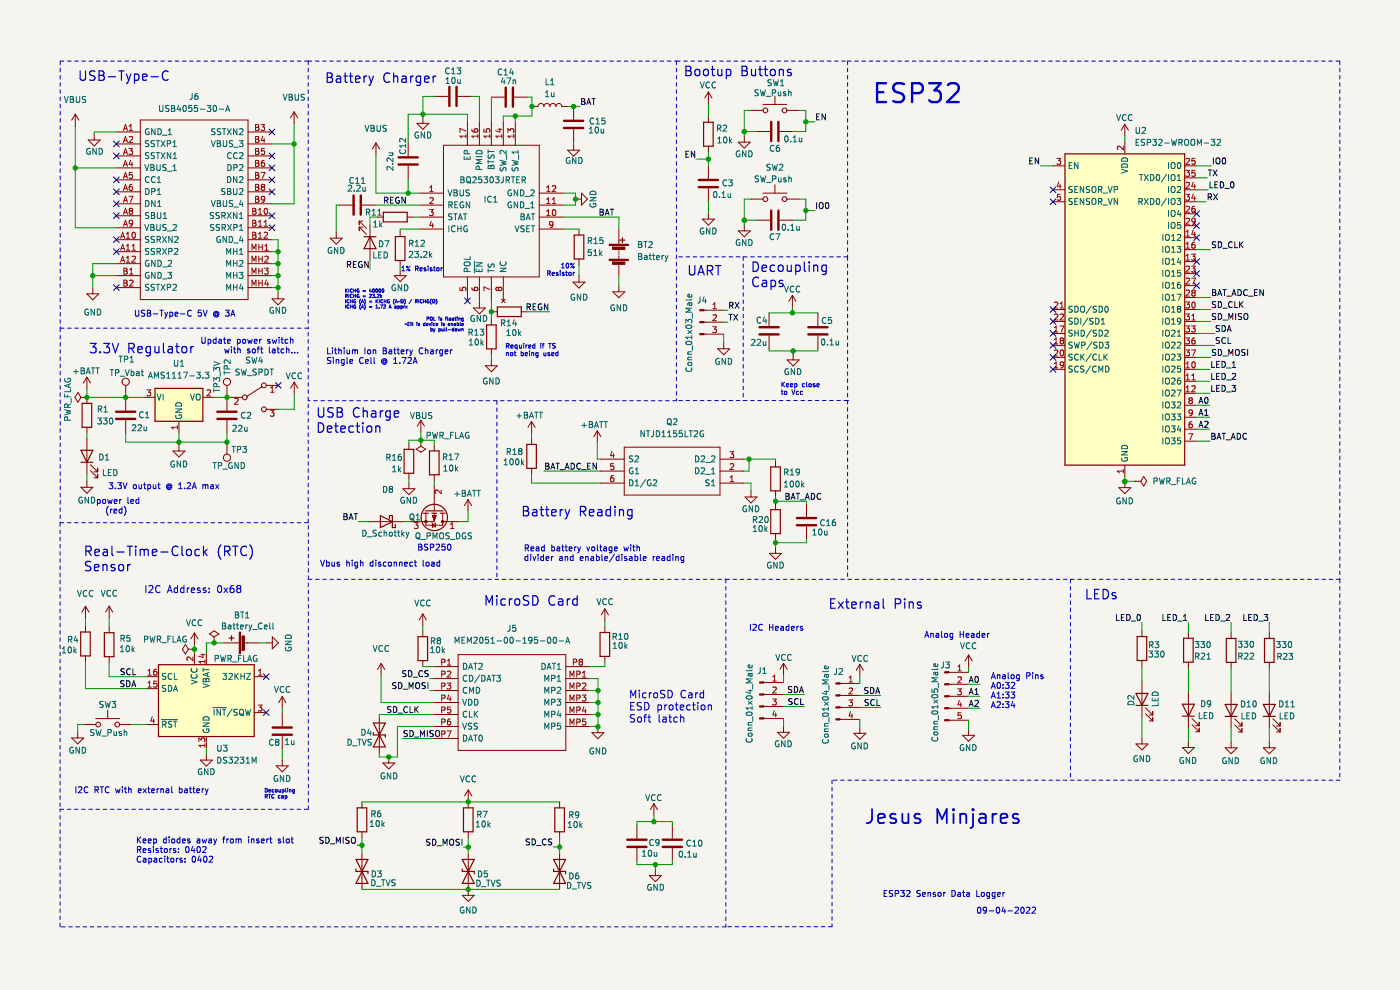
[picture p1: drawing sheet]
<svg xmlns="http://www.w3.org/2000/svg" width="297mm" height="210mm" viewBox="0 0 297 210" stroke-linecap="round" stroke-linejoin="round" font-family="sans-serif">
<path d="M0 0h296.9v210h-296.9z" fill-rule="evenodd" fill="#f5f4ef" stroke="#f5f4ef" stroke-width=".21"/>
<g fill="none" stroke="#840000" stroke-width=".25">
<path d="M149.3 25.9h2v5.1h-2zM225.9 32.6h25.4v66.1h-25.4zM77.2 50.2h2.6M78.5 50.2l1.3 2.6h-2.6zM81.3 45h5.1v2.1h-5.1zM83.9 50.2h2v5.1h-2zM121.8 49.9h2v5h-2zM131.5 50.9h1.1M132 50.4v1M103.2 68.9h2.1v5.1h-2.1zM105.5 65.1h5.1v2.1h-5.1zM17.2 98.1h2.5"/>
<path d="M17.2 95.5h2.5l-1.3 2.6zM17.4 85.6h2.1v5h-2.1zM32.9 82.4h10.1v7h-10.1zM85.7 95.3h2.1v5.1h-2.1zM91.1 95.6h2v5.1h-2zM111.8 94.3h2v5h-2zM163.5 99h2v5.1h-2zM80.7 109.4l2.5 1.2-2.5 1.3zM82.6 110v-.6h.6v2.5h.7v-.6M89.8 108.9h1.1M90.2 108.4h3.8M91.6 108.9h1"/>
<path d="M93.4 108.9h1M163.5 108.1h2v5.1h-2zM17.1 134.1h2v5h-2zM22.1 134.2h2.1v5.1h-2.1zM48.6 135.4h1M49.1 134.8v1.1M88.7 135.1h2v5h-2zM127.3 134.2h2v5h-2zM241.2 135h2.1v5.1h-2.1zM251.1 135.4h2v5.1h-2zM260.2 135.4h2v5.1h-2zM268.3 135.4h2v5.1h-2z"/>
<path d="M33.6 141h20.3v15.2h-20.3zM79.2 155.4v.5h2.5v.5M79.2 153.4h2.5l-2.5 5h2.5zM241 149.6h2.5M241 147.1h2.5l-1.2 2.5zM250.8 151.9h2.6M250.8 149.4h2.6l-1.3 2.5zM259.9 152h2.5M259.9 149.4h2.5l-1.2 2.6zM268 152h2.5M268 149.4h2.5l-1.2 2.6zM75.8 171.4h2v5h-2z"/>
<path d="M98.3 171.4h2.1v5h-2.1zM117.7 171.4h2v5h-2zM75.5 184.3v.5h2.6v.6M75.5 182.3h2.6l-2.6 5.1h2.6zM98.1 184.3v.5h2.5v.6M98.1 182.3h2.5l-2.5 5.1h2.5zM117.4 184.3v.5h2.6v.6M117.4 182.3h2.6l-2.6 5.1h2.6z"/>
<circle cx="92.1" cy="109.8" r="2.79"/>
</g>
<g fill="none" stroke="#840000" stroke-width=".21">
<path d="M150.3 19.5v2.6M150.3 19.5l-.8 1.3M150.3 19.5l.7 1.3M16 24.2l-.8 1.3M16 24.2v2.5M16 24.2l.7 1.3M18.7 29.7h2.6l-1.3 1.3zM20 28.4v1.3M24.7 28h5.1M24.7 30.5h5.1M24.7 33.1h5.1M24.7 35.6h5.1"/>
<path d="M24.7 38.2h5.1M29.8 25.5h22.8v38h-22.8zM52.6 28h5.1M52.6 30.5h5.1M52.6 33.1h5.1M52.6 35.6h5.1M52.6 38.2h5.1M62.4 23.7l-.8 1.3M62.4 23.7v2.6M62.4 23.7l.8 1.3M79.8 30.3l-.8 1.3M79.8 30.3v2.6"/>
<path d="M79.8 30.3l.7 1.3M86.6 30.3v2.8M86.6 35.2v2.7M88.4 26.2h2.6l-1.3 1.2zM89.7 24.9v1.3M92.3 20.5h2.8M94.1 30.8h20.3v27.9h-20.3zM97.1 20.5h2.8M99.2 25.7v5.1M101.7 25.7v5.1M104.2 25.7v5.1M104.2 20.6h2.8"/>
<path d="M106.8 25.7v5.1M109.1 20.6h2.8M109.3 25.7v5.1M112.8 22.6h1.3a.63 .63 0 0 1 .7-.7 .63 .63 0 0 1 .6 .7 .63 .63 0 0 1 .6-.7 .63 .63 0 0 1 .7 .7 .63 .63 0 0 1 .6-.7 .63 .63 0 0 1 .6 .7 .63 .63 0 0 1 .7-.7 .63 .63 0 0 1 .6 .7h1.3M120.4 31.9h2.6l-1.3 1.2zM121.7 22.6v2.8M121.7 27.4v2.8M121.7 30.6v1.3M150.3 24.7v1.2M150.3 31v1.3M150.3 35.1v2.8M150.3 40v2.7"/>
<path d="M156.6 30.2h2.6l-1.3 1.2zM157.9 28.9v1.3M159.3 23.4h2.6M160.6 27.9h2.8M161.9 22.2h5M164.4 20.4v1.8M164.4 39.2v1.8M165.4 27.9h2.8M166.9 23.4h2.6M223.4 35.2h2.5M238.6 26.4v2.5M238.6 30.1v2.5"/>
<path d="M238.6 26.4l-.7 1.2M238.6 26.4l.8 1.2M251.3 35.2h2.6M251.3 37.7h2.6M24.7 58.5h5.1M24.7 50.8h5.1M24.7 53.4h5.1M24.7 55.9h5.1M24.7 40.7h5.1M24.7 43.2h5.1M24.7 45.8h5.1M24.7 48.3h5.1"/>
<path d="M52.6 58.5h5.1M52.6 50.8h5.1M52.6 53.4h5.1M52.6 55.9h5.1M52.6 40.7h5.1M52.6 43.2h5.1M52.6 45.8h5.1M52.6 48.3h5.1M70.1 50.5h2.5l-1.3 1.3zM71.3 49.2v1.3M72 43.5h2.8M76.2 46.9l1.5 1.5"/>
<path d="M76.2 46.9v.8M76.2 48.2v.7M76.2 46.9h.8M76.2 48.2l1.5 1.5M76.2 48.2h.8M76.8 43.5h2.8M78.5 47.7v7.6M80 46h1.3M83.6 58.5h2.6l-1.3 1.2zM84.9 48.9v1.3M84.9 55.3v1.2M84.9 57.2v1.3"/>
<path d="M86.4 46h1.3M89 41h5.1M89 46h5.1M89 43.5h5.1M89 48.6h5.1M99.2 58.7v5.1M101.7 58.7v5.1M104.2 58.7v5.1M106.8 58.7v5.1M114.4 41h5.1M114.4 46h5.1M114.4 43.5h5.1"/>
<path d="M114.4 48.6h5.1M121.6 59.8h2.5l-1.3 1.3zM122.1 42.2h1.3M122.8 48.6v1.3M122.8 54.9v1.3M122.8 58.6v1.2M123.4 41l1.2 1.2-1.2 1.3zM131.3 48.5v3.3M131.3 52.8v.3M131.3 53.3v.3M131.3 53.8v.3M131.3 54.4v.2"/>
<path d="M131.3 54.9v.2M131.3 56.1v2.6M149 46.5h2.5l-1.2 1.2zM150.3 45.2v1.3M156.6 49h2.6l-1.3 1.2zM157.9 47.7v1.3M159.3 42.2h2.6M160.6 46.7h2.8M161.9 41h5M165.4 46.7h2.8M166.9 42.2h2.6M223.4 40.3h2.5"/>
<path d="M223.4 42.8h2.5M251.3 55.5h2.6M251.3 50.4h2.6M251.3 53h2.6M251.3 58h2.6M251.3 40.3h2.6M251.3 45.3h2.6M251.3 47.9h2.6M251.3 42.8h2.6M18.4 62.3h2.5l-1.2 1.3zM18.4 80v2.5M18.4 80l-.7 1.3"/>
<path d="M18.4 80l.8 1.3M19.7 61.1v1.2M24.7 61h5.1M52.6 61h5.1M57.7 63.4h2.6l-1.3 1.3zM59 62.1v1.3M100.4 65.3h2.6l-1.3 1.3zM101.7 64.1v1.2M103 77.6h2.5l-1.3 1.3zM104.2 67.7v1.2M104.2 74v1.3M104.2 76.3v1.3"/>
<path d="M104.2 66.1h1.3M106.4 63.4l.8 .8M107.2 63.4l-.8 .8M110.6 66.1h1.3M130 61.9h2.6l-1.3 1.3zM131.3 60.6v1.3M149.3 70.9h4.2M149.3 68.3h4.2M149.3 65.8h4.2M152.3 74h2.5l-1.3 1.3zM153.5 72.7v1.3M163.2 66.4v2.8"/>
<path d="M163.2 71.2v2.8M167 76.3h2.5l-1.2 1.3zM168.1 62.7l-.8 1.2M168.1 62.7v2.5M168.1 62.7l.8 1.2M168.3 75.1v1.2M173.5 66.4v2.8M173.5 71.2v2.8M223.4 78.3h2.5M223.4 70.7h2.5M223.4 73.3h2.5M223.4 75.8h2.5"/>
<path d="M223.4 65.7h2.5M223.4 68.2h2.5M251.3 78.3h2.6M251.3 70.7h2.6M251.3 73.3h2.6M251.3 75.8h2.6M251.3 65.7h2.6M251.3 68.2h2.6M251.3 60.6h2.6M251.3 63.1h2.6M16.5 83.3l.7 1-.7 1-.6-1zM17.2 84.3h1.2"/>
<path d="M18.4 84.3h.1M18.4 84.3v1.3M18.4 90.6v1.3M18.4 93v7.6M19.2 99.8l1.5 1.6M19.2 98.6l1.5 1.5M20.7 99.3v.8M26.7 81.8v5.3M26.7 89.1v2.8M30.3 84.3h2.6M36.7 95.7h2.5l-1.2 1.2zM38 89.4v2.5"/>
<path d="M38 94.4v1.3M43 84.3h2.6M48.1 81.8v5.3M48.1 89.1v2.8M48.1 93.8v2.5M48.9 84.3h2.5M55.6 82l-3.2 2M56.5 81.8h2.5M56.5 86.8h2.5M62.4 81.1l-.7 1.2M62.4 81.1v2.5M62.4 81.1l.8 1.2"/>
<path d="M86.7 94v1.3M88.3 95.3l1-.6 1 .6-1 .6zM89.3 93.4h.1M89.3 89.1v2.6M89.3 93.4v1.3M89.3 89.1l-.8 1.3M89.3 89.1l.7 1.3M92.1 94.4v1.2M112.8 89.4v2.5M112.8 93v1.3M112.8 99.3v1.3M112.8 89.4l-.8 1.3"/>
<path d="M112.8 89.4l.7 1.3M126.7 91.4l-.7 1.2M126.7 91.4v2.5M126.7 91.4l.8 1.2M127.3 99.9h5.1M127.3 97.4h5.1M132.4 94.9h20.3v10.1h-20.3zM152.7 99.9h5.1M152.7 97.4h5.1M164.5 97.8v1.2M238.6 98.7v2.5M251.3 80.9h2.6"/>
<path d="M251.3 83.4h2.6M251.3 91h2.6M251.3 93.6h2.6M251.3 86h2.6M251.3 88.5h2.6M17.2 103.4h2.5l-1.3 1.2zM18.4 102.1v1.3M20 101.4h.7M20 100.1h.7M20.7 100.6v.8M78.2 110.6h7.6M85.5 103.7h2.5l-1.3 1.2z"/>
<path d="M86.7 100.4v1.3M86.7 102.4v1.3M90.3 108.9v2.5h3.6v-2.5M91.6 110.9l.3 1M91.7 109.4h.8l-.4 1zM91.7 111.4l.7-.4v.8zM92.1 108.9v1.7h-5.1M92.1 100.7v1.3M92.1 103v5.4M93.9 110.6h3.3M99.3 106l-.8 1.2M99.3 106v2.5"/>
<path d="M99.3 106l.8 1.2M127.3 102.5h5.1M152.7 102.5h5.1M158 105.4h2.6l-1.3 1.3zM159.3 104.1v1.3M163.3 117.4h2.5l-1.3 1.2zM164.5 104.1v1.3M164.5 106.8v1.3M164.5 113.2v1.3M164.5 116.1v1.3M171.1 106.8v2.8M171.1 111.7v2.8"/>
<path d="M237.4 103.4h2.5l-1.3 1.3zM238.6 102.2v1.2M240.7 102.1h.1M240.7 102.1h1.3M242.6 101.1l.7 1-.7 1-.6-1zM18.1 128.6v2.5M18.1 132.8v1.3M18.1 139.1v1.3M18.1 128.6l-.7 1.3M18.1 128.6l.8 1.3M23.2 128.6v2.5M23.2 132.9v1.3"/>
<path d="M23.2 139.3v1.3M23.2 128.6l-.8 1.2M23.2 128.6l.7 1.2M39.3 136.7l.7 1-.7 1-.6-1zM40 137.7h1.2M41.2 137.7h.1M41.2 134.3v2.5M41.2 138.5v2.5M41.2 134.3l-.7 1.2M41.2 134.3l.8 1.2M43.8 138.5v2.5M44.4 134.5l1-.7 1 .7-1 .6z"/>
<path d="M45.4 136.4h.1M45.4 135.1v1.3M47.5 136.4h3.3M51.8 136.4h3.3M56.5 136.4h1.3M57.8 135.1l1.2 1.3-1.2 1.2zM89.7 130.2v2.6M89.7 133.8v1.3M89.7 130.2l-.8 1.3M89.7 130.2l.8 1.3M97.2 138.9h22.8v20.3h-22.8zM128.3 129.2l-.7 1.2"/>
<path d="M128.3 129.2v2.5M128.3 132.9v1.3M128.3 139.2v1.3M128.3 129.2l.8 1.2M205.5 138.9l-.8 1.3M205.5 138.9v2.6M205.5 138.9l.7 1.3M242.3 133.8v1.2M252.1 134.1v1.3M261.2 134.2v1.2M269.3 134.2v1.2M15.2 156.5h2.6l-1.3 1.3z"/>
<path d="M16.5 155.3v1.2M17.8 153.7h2.5M20.3 152.4h5.1M22.9 150.6v1.8M25.4 153.7h2.5M31.1 153.7h2.5M31.1 143.5h2.5M31.1 146.1h2.5M43.8 156.2v2.6M43.8 160v1.2M53.9 143.5h2.6M53.9 151.2h2.6"/>
<path d="M59.9 147.8l-.8 1.2M59.9 147.8v2.5M59.9 151.3v2.8M59.9 156.1v2.8M59.9 147.8l.7 1.2M80.5 152.1v7.6M80.9 140.7l-.8 1.3M80.9 140.7v2.6M80.9 140.7l.7 1.3M89.7 140.1v1.3M92.1 143.9h5.1M92.1 146.5h5.1"/>
<path d="M92.1 149h5.1M92.1 151.6h5.1M92.1 154.1h5.1M92.1 141.4h5.1M92.1 156.6h5.1M120 143.9h5.1M120 146.5h5.1M120 149h5.1M120 151.6h5.1M120 154.1h5.1M120 141.4h5.1M125.6 155.4h2.5l-1.3 1.3z"/>
<path d="M126.8 154.1v1.3M162 152.4h4.2M162 149.9h4.2M162 147.3h4.2M162 144.8h4.2M165 155.3h2.5l-1.3 1.3zM166.2 140.7v2.6M166.2 154.1v1.2M166.2 140.7l-.7 1.3M166.2 140.7l.8 1.3M178.2 152.6h4.2M178.2 150.1h4.2"/>
<path d="M178.2 147.5h4.2M178.2 145h4.2M181.1 155.5h2.6l-1.3 1.3zM182.4 140.9v2.6M182.4 154.3v1.2M182.4 140.9l-.8 1.3M182.4 140.9l.8 1.3M201.3 152.8h4.2M201.3 150.2h4.2M201.3 147.7h4.2M201.3 145.2h4.2M201.3 142.6h4.2"/>
<path d="M204.2 156h2.6l-1.3 1.2zM205.5 154.7v1.3M241 157.8h2.5l-1.2 1.3zM242.3 140.1v1.3M242.3 144.5v7.7M242.3 156.5v1.3M243 151.4l1.5 1.5M243 150.1l1.5 1.6M243.8 152.9h.7M243.8 151.7h.7M244.5 150.9v.8M244.5 152.2v.7"/>
<path d="M250.8 158.6h2.6l-1.3 1.2zM252.1 140.5v1.2M252.1 146.8v7.7M252.1 157.3v1.3M252.9 153.7l1.5 1.5M252.9 152.4l1.5 1.5M253.6 155.2h.8M253.6 153.9h.8M254.4 153.2v.7M254.4 154.5v.7M259.9 158.6h2.5l-1.2 1.3zM261.2 140.5v1.3"/>
<path d="M261.2 146.9v7.6M261.2 157.3v1.3M261.9 153.7l1.6 1.6M261.9 152.5l1.6 1.5M262.7 155.3h.8M262.7 154h.8M263.5 153.2v.8M263.5 154.5v.8M268 158.6h2.5l-1.2 1.3zM269.3 140.5v1.3M269.3 146.9v7.6M269.3 157.3v1.3"/>
<path d="M270 153.7l1.6 1.6M270 152.5l1.6 1.5M270.8 155.3h.8M270.8 154h.8M271.6 153.2v.8M271.6 154.5v.8M42.5 161.2h2.5l-1.2 1.3zM58.6 162.5h2.5l-1.2 1.2zM59.9 161.2v1.3M76.8 170.1v1.3M76.8 176.4v1.3M81.2 161.8h2.5l-1.2 1.3z"/>
<path d="M82.5 160.6v1.2M99.3 167.6v3.8M99.3 176.4v1.3M99.3 167.6l-.7 1.2M99.3 167.6l.8 1.2M118.7 170.1v1.3M118.7 176.4v1.3M135.1 175.1v2.8M135.1 179.9v2.8M138.7 170.5l-.7 1.2M138.7 170.5v2.5M138.7 170.5l.8 1.2"/>
<path d="M142.6 175.1v2.8M142.6 179.9v2.8M76.8 181v7.7M98.1 189.9h2.5l-1.3 1.3zM99.3 181v8.9M118.7 181v7.7M137.8 185.7h2.5l-1.3 1.3zM139 184.5v1.2"/>
<circle cx="162.4" cy="23.4" r=".51"/>
<circle cx="166.4" cy="23.4" r=".51"/>
<circle cx="162.4" cy="42.2" r=".51"/>
<circle cx="166.4" cy="42.2" r=".51"/>
<circle cx="26.7" cy="81" r=".76"/>
<circle cx="48.1" cy="97.1" r=".76"/>
<circle cx="48.1" cy="81" r=".76"/>
<circle cx="51.9" cy="84.3" r=".51"/>
<circle cx="56" cy="86.8" r=".51"/>
<circle cx="56" cy="81.8" r=".51"/>
<circle cx="20.8" cy="153.7" r=".51"/>
<circle cx="24.9" cy="153.7" r=".51"/>
</g>
<g fill="none" stroke="#006464" stroke-width=".21">
<path d="M40.8 19.8l-.1 1.1-.4 .2M41.9 19.8l-.3 .1-.2 .2-.1 .8 .3 .2 .4-.1-.1-.6-.3-.1-.3 .3M60.1 20l.4 1.3 .4-1.3M61.3 20h.5l.2 .2-.2 .4 .2 .1 .1 .3-.3 .3h-.5zM62.6 20v1l.2 .3h.3l.2-.3v-1M94.6 17.7h.7M94.6 16.8l.4-.4v1.3M95.3 14.5a.56 .56 0 0 0-.8 .5 .56 .56 0 0 0 .8 .5M95.8 15.7h.7M95.8 14.8l.4-.4v1.3M96 16.6l.1-.2a.68 .68 0 0 1 .5 .7 .68 .68 0 0 1-.5 .6l-.3-.5zM97 14.4h.7l-.4 .5 .4 .1v.5l-.2 .2-.5-.2"/>
<path d="M97.1 16.9l.1 .7h.4M97.6 16.9v.8M106.5 14.7a.56 .56 0 0 0-.8 .6 .56 .56 0 0 0 .8 .5M106.7 16.5l-.3 .9h.8M106.9 15.9h.8M106.9 15l.4-.4v1.3M107 17v.8M107.5 16.5h.9l-.6 1.3M108.4 14.6l-.3 .9h.8M108.7 15.1v.8M108.9 17v.8M108.9 17.1l.4-.1 .1 .8"/>
<path d="M115.7 19.6l.4-.4v1.3M115.8 16.7v1.3h.6M116.8 18h.7M116.8 17.1l.4-.4v1.3M117 19.7l.1 .8 .4-.1M117.5 19.7v.8M148.6 17.4l.4 1.3 .4-1.3M150.6 17.5a.56 .56 0 0 0-.8 .5 .56 .56 0 0 0 .8 .5M151.8 17.5a.56 .56 0 0 0-.8 .5 .56 .56 0 0 0 .8 .5M160.9 19.1l-.7 .1v.3l.6 .3 .1 .3-.3 .2h-.5M161.3 19l.3 1.3 .2-.9 .3 .9 .3-1.3M163.6 17l-.5-.1-.2 .3 .1 .3 .6 .2v.4h-.7"/>
<path d="M163.8 19.7l.6-.1 .1-.4-.7-.2v1.3M164.1 16.9l.3 1.3 .2-.9 .2 .9 .3-1.3M165.1 19.5l.1 .8 .4-.1M165.6 18.2h.7M165.6 17.3l.3-.4v1.3M165.6 19.5v.8M166.7 19.5h-.3l-.2 .1 .1 .2 .4 .2v.3h-.5M167.3 19v1.3M167.3 19.6l.5-.1v.8M13.6 20.5l.5 1.2 .4-1.2M14.9 20.5h.4l.3 .2-.3 .4 .3 .1v.3l-.2 .2h-.5zM14.9 21.1h.4"/>
<path d="M16.2 20.5v1l.2 .2h.4l.1-.2v-1M18.2 20.5h-.5l-.2 .2 .1 .3 .5 .3v.3l-.6 .1M19.1 31.5a.58 .58 0 0 0-.7 .6 .58 .58 0 0 0 .8 .5v-.4h-.3M20.4 31.5v1.2l-.7-1.2v1.2M21 31.5a.64 .64 0 0 1 .8 .6 .64 .64 0 0 1-.8 .6zM30.7 34.9l.4 1.3 .5-1.3M30.9 40a.64 .64 0 0 1 .7 .6 .64 .64 0 0 1-.7 .7zM31.6 32.4l-.7 .1v.4l.5 .2 .2 .3-.3 .2h-.5M31.6 27.4a.58 .58 0 0 0-.8 .5 .58 .58 0 0 0 .8 .5v-.4h-.2M31.6 29.9l-.7 .1v.3l.5 .3 .2 .3-.3 .2-.5-.1M31.6 37.6a.56 .56 0 0 0-.8 .5 .56 .56 0 0 0 .8 .5M32 35.5h.4"/>
<path d="M32 34.9h.4l.3 .3-.3 .3 .3 .1v.3l-.2 .3h-.5zM32.8 32.4l-.7 .1v.4l.6 .2 .1 .3-.3 .2h-.4M32.8 29.9l-.7 .1v.3l.6 .3 .1 .3-.3 .2-.4-.1M32.9 37.6a.56 .56 0 0 0-.8 .5 .56 .56 0 0 0 .8 .5M32.9 27.3v1.3l-.7-1.3v1.3M33.1 29.8h.8M33.1 32.4h.8M33.3 34.9v1l.2 .3h.2l.3-.3v-1M33.4 38.7h.7M33.4 37.8l.3-.3v1.2M33.5 27.3a.64 .64 0 0 1 .7 .6 .64 .64 0 0 1-.7 .7zM33.5 29.8v1.3"/>
<path d="M33.5 32.4v1.2M33.8 22.4v1l.3 .2h.3l.2-.2v-1M34.2 29.8l.8 1.3M34.2 32.4l.8 1.2M34.5 28.7h.9M35 29.8l-.8 1.3M35 32.4l-.8 1.2M35.3 35h-.7v.4l.5 .2 .2 .3-.3 .3-.5-.1M35.5 30.5l.6-.1 .1-.4-.7-.2v1.3M35.5 36.3h1M35.7 28.6h.7M35.7 27.7l.3-.4v1.3"/>
<path d="M35.8 22.4l-.6 .1v.4l.5 .2 .1 .3-.2 .2h-.5M36.2 32.4v1.2l-.7-1.2v1.2M36.4 22.4h.4l.2 .2-.2 .4 .2 .1 .1 .3-.2 .2h-.5zM36.4 23h.4M36.7 31.1h.7M36.7 30.2l.4-.4v1.3M36.7 35.3l.4-.4v1.3M36.7 36.2h.7M36.8 33.6h.7M36.8 32.7l.3-.3v1.2M37.9 22.3l-.3 .9h.8M38.2 22.8v.8"/>
<path d="M38.9 22.5l.2-.1a.68 .68 0 0 1 .4 .6 .68 .68 0 0 1-.4 .6l-.3-.4zM40.7 22.4h-.6l-.1 .6 .6-.1 .1 .6-.2 .1-.5-.1M41.9 22.4h-.6l-.1 .6 .6-.1 .1 .6-.2 .1-.5-.1M42.5 23.2h1M43.9 22.4h.8l-.4 .5 .4 .1v.5l-.2 .1-.6-.1M44.8 29.8l.4 1.3 .5-1.3M45.3 22.5l.2-.1a.68 .68 0 0 1 .5 .6 .68 .68 0 0 1-.5 .6l-.3-.4zM45.6 27.4h-.7v.4l.6 .2 .1 .3-.2 .3-.5-.1M46.1 29.8h.4l.3 .3-.3 .3 .3 .2v.3l-.2 .2h-.5zM46.1 30.4h.4M46.5 23.2h.9M46.8 27.4h-.6v.4l.5 .2 .1 .3-.2 .3-.5-.1"/>
<path d="M47.2 27.3h.7M47.4 29.8v1.1l.2 .2h.2l.3-.2v-1.1M47.5 27.3v1.3M47.9 23.6l.4-1.2 .4 1.2M48 23.3h.6M48.2 27.3l.9 1.3M48.3 37.5a.64 .64 0 0 1 .7 .6 .64 .64 0 0 1-.7 .6zM48.3 40h.4l.2 .2-.2 .4 .2 .1 .1 .3-.2 .3h-.5zM48.3 34.9a.64 .64 0 0 1 .8 .7 .64 .64 0 0 1-.8 .6zM49.1 32.5a.56 .56 0 0 0-.8 .5 .56 .56 0 0 0 .8 .5M49.1 27.3l-.9 1.3M49.4 29.9l-.7 .1v.3l.5 .3 .2 .3-.3 .2-.5-.1"/>
<path d="M49.5 40v1l.3 .3 .3-.1 .2-.2v-1M49.6 35.6l.6-.1 .1-.5-.7-.1v1.3M49.6 31.2h1M50.3 27.3v1.3l-.8-1.3v1.3M50.3 37.5v1.2l-.8-1.2v1.2M50.3 32.5a.56 .56 0 0 0-.8 .5 .56 .56 0 0 0 .8 .5M50.7 29.8h.8l-.4 .5 .4 .1v.6l-.2 .1-.6-.1M50.8 37.6l.5-.1 .2 .3-.8 .9h.8M50.8 27.4l.5-.1 .2 .4-.8 .9h.8M50.8 32.5l.5-.1 .2 .3-.8 .9h.8M50.8 35l.5-.1 .2 .4-.8 .9h.8M61.3 20.6h.5"/>
<path d="M64.6 20h-.5l-.2 .2 .1 .3 .5 .3v.3l-.6 .1M73.9 39.4l.5-.1 .2 .3-.8 1h.8M75 37.8a.56 .56 0 0 0-.8 .5 .56 .56 0 0 0 .8 .5M75.5 38.9h.7M75.5 38l.3-.4v1.3M75.7 39.4l.5-.1 .2 .3-.8 1h.8M76.7 38.9h.7M76.7 38l.3-.4v1.3M77 39.7v.8l.5-.1M77.4 26.6l.5 1.3 .4-1.3M77.5 39.7v.9M78.7 27.2h.4"/>
<path d="M78.7 26.6h.4l.3 .2-.3 .4 .3 .1v.3l-.2 .3h-.5zM80 26.6v1l.2 .3h.3l.2-.3v-1M82 26.6h-.5l-.3 .2 .2 .3 .5 .3v.3l-.7 .1M82.5 32.4h.9M83.2 34.8h.2M83.2 32.4l.1 .5-.8 .1M83.4 35.3v.8l-.9-.8-.4 .3 .1 .5M83.4 33.5v.8l-.9-.8-.4 .3 .1 .4M84.9 31.8a.56 .56 0 0 0 .5 .8 .56 .56 0 0 0 .5-.8M86 29.4v.8l-.9-.8-.3 .2 .1 .5M86 30.6v.7M86 30.9h-1.2l.3 .4"/>
<path d="M88.7 28.1a.58 .58 0 0 0-.7 .6 .58 .58 0 0 0 .8 .5v-.5h-.2M90.1 28v1.3l-.7-1.3v1.3M90.7 28a.64 .64 0 0 1 .7 .6 .64 .64 0 0 1-.7 .7zM97.8 37.5h.4l.2 .2-.2 .4 .2 .1 .1 .3-.3 .3h-.4zM97.8 38.1h.4M98.5 33.2v.6h1.2v-.6M99 37.7l.3-.2a.43 .43 0 0 1 .5 .4v.5a.42 .42 0 0 1-.4 .4 .42 .42 0 0 1-.4-.4zM99.1 33.3v.5M99.1 32.6v-.6h-.5l-.1 .6h1.2M99.2 38.5l.7 .4M100.3 37.6l.5-.1 .2 .4-.8 .9h.8M101 33.2h1.3"/>
<path d="M101.2 32a.66 .66 0 0 1 .7-.1 .66 .66 0 0 1 .4 .7h-1.3zM101.7 35.9l-.1-.6h-.5l-.1 .6h1.3M102.2 37.5h-.6l-.1 .6h.6l.1 .6-.2 .1-.5-.1M102.3 33.8h-1.3l.9 .5-.9 .4h1.3M102.7 37.5h.7l-.4 .5 .4 .1v.6l-.2 .1-.5-.1M103.5 31.8v.7M103.5 33.9v.8M103.5 34.3h1.3M103.5 32.1h1.3M103.6 32.9l.1 .6h.3l.3-.5 .3-.1 .2 .2v.5M103.6 35.2l.3-.1 .2 .2 .2-.2 .3-.1 .2 .3v.5h-1.3zM104.1 37.6l.1-.1a.68 .68 0 0 1 .5 .6 .68 .68 0 0 1-.5 .7l-.3-.5z"/>
<path d="M104.1 35.3v.5M105.1 37.5h.8l-.5 .5 .4 .1v.6l-.2 .1-.5-.1M106.1 34l1.3 .3-1 .3 1 .2-1.3 .3M106.1 35.5l.1 .7h.4l.2-.6 .3-.1 .3 .3-.1 .4M106.8 37.5l-.1 1.1-.4 .2M107.4 31.9v.8l-1-.8-.3 .2 .1 .5M107.4 38.2l.6-.1v-.5l-.6-.1v1.3M107.5 32.9v.9M107.7 38.2l.4 .6M108.5 37.5h.7M108.6 34l1.3 .3-.9 .3 .9 .2-1.3 .3M108.7 35.5v.7h.4l.2-.6 .4-.1 .2 .3-.1 .4"/>
<path d="M108.8 37.5v1.3M109.6 38.1h.4M109.9 31.9v.7M109.9 32.3h-1.3l.4 .3M110 32.9v.9M110.2 37.5h-.6v1.3h.6M110.8 38.2l.6-.1v-.5l-.6-.1v1.3M111.1 38.2l.4 .6M115.7 20.5h.7M120.8 33.5a.58 .58 0 0 0-.7 .6 .58 .58 0 0 0 .8 .5v-.5h-.2M122.2 33.4v1.3l-.8-1.3v1.3M122.8 33.4a.64 .64 0 0 1 .7 .7 .64 .64 0 0 1-.7 .6z"/>
<path d="M125 27.3l.4-.4v1.3M125 28.2h.8M126 25.2a.56 .56 0 0 0-.8 .5 .56 .56 0 0 0 .8 .5M126.4 27.1l.1-.2a.68 .68 0 0 1 .5 .7 .68 .68 0 0 1-.5 .6l-.3-.5zM126.5 26.3h.7M126.5 25.4l.3-.4v1.3M127.5 27.4l.1 .8 .5-.1M128.1 27.4v.8M128.3 25h-.6v.6h.6v.6l-.2 .1-.4-.1M152.2 27.2l.6-.1 .1-.4-.7-.2v1.3M152.3 30.3h.7M152.3 29.4l.3-.3v1.2"/>
<path d="M152.5 27.2l.4 .6M153.4 26.7l.5-.2 .2 .4-.7 .9h.7M153.6 29.2l.2-.1a.68 .68 0 0 1 .4 .6 .68 .68 0 0 1-.4 .6l-.3-.5zM154.2 38.3a.56 .56 0 0 0-.8 .5 .56 .56 0 0 0 .8 .5M154.6 38.2h.8l-.5 .5 .4 .1v.5l-.2 .1-.5-.1M154.8 29.1v1.2M154.9 29.8l.3 .5M155.2 29.5l-.4 .5M156.9 32.1a.58 .58 0 0 0-.7 .5 .58 .58 0 0 0 .8 .5v-.4h-.3M158.2 32v1.3l-.7-1.3v1.3M158.8 32a.64 .64 0 0 1 .8 .6 .64 .64 0 0 1-.8 .7zM160.9 37.4h-.6v.4l.5 .2 .1 .3-.2 .3-.5-.1"/>
<path d="M161.3 37.3l.3 1.3 .3-.9 .2 .9 .3-1.3M162.6 20.4h.9M162.6 38.7h1M163.4 34.9l-.5-.1-.2 .3 .1 .3 .5 .2v.4h-.6M163.8 34.8l.3 1.3 .3-.9 .2 .9 .3-1.3M163.9 38l.6-.1 .1-.5-.7-.1v1.3M164.2 30.9a.56 .56 0 0 0-.8 .6 .56 .56 0 0 0 .8 .5M165.2 37.7v.8h.5M165.3 30.8l-.4 .1-.2 .2v.8l.2 .2 .4-.1v-.6l-.4-.1-.2 .3M165.3 35l.5-.2 .3 .4-.8 .9h.8M165.7 37.7v.9M166.6 28.9l.2-.1a.68 .68 0 0 1 .4 .7 .68 .68 0 0 1-.4 .6l-.3-.5z"/>
<path d="M166.7 37.8l-.3-.1-.2 .2 .1 .2 .4 .1v.3h-.5M167.3 37.8h.5l.1 .8M167.3 37.3v1.3M167.7 30v.1M168.3 30.1h.7M168.3 29.2l.3-.4v1.3M169.5 29.2l.1 .8h.5M170.1 29.2v.9M226.8 35.1h.4M227.4 34.5h-.6v1.3h.6M227.5 39.6l-.7 .1v.3l.6 .3 .1 .3-.3 .2h-.4M228.6 39.6h-.6v1.2h.6"/>
<path d="M228.7 34.5v1.3l-.7-1.3v1.3M229.9 39.6v1.2l-.7-1.2v1.2M231.2 39.6l-.7 .1v.3l.5 .3 .2 .3-.3 .2h-.5M231.7 39.7l.3-.1a.43 .43 0 0 1 .5 .4v.4a.42 .42 0 0 1-.4 .5 .42 .42 0 0 1-.5-.5zM235.1 39.6l.4 1.2 .4-1.2M236.9 24.3l.4 1.3 .4-1.3M237.9 35.9l1.3 .4-1.3 .4M238.1 34.9a.66 .66 0 0 1 .8-.1 .66 .66 0 0 1 .3 .7h-1.3zM238.1 33.6a.66 .66 0 0 1 .8-.1 .66 .66 0 0 1 .3 .7h-1.3zM238.9 24.4a.56 .56 0 0 0-.8 .5 .56 .56 0 0 0 .8 .6M240.1 24.4a.56 .56 0 0 0-.7 .5 .56 .56 0 0 0 .7 .6M241 27v1l.3 .3 .3-.1 .1-.2v-1"/>
<path d="M241 30.2h.4M241.6 29.6h-.6v1.2h.6M241.7 37h.8M242.1 37v1.3M242.3 27.1l.5-.1 .2 .4-.8 .9h.8M242.8 37l.8 1.3M242.8 29.6l-.6 .1v.3l.5 .3 .1 .3-.2 .2h-.5M243.4 30.2h.6v-.5l-.6-.1v1.2M243.6 37l-.8 1.3M244.1 37a.64 .64 0 0 1 .7 .7 .64 .64 0 0 1-.7 .6zM244.5 29.6h.8l-.4 .4 .4 .2v.5l-.2 .1-.6-.1M245.4 37.1l.2-.1a.68 .68 0 0 1 .4 .7 .68 .68 0 0 1-.4 .6l-.3-.5z"/>
<path d="M245.8 29.7l.5-.1 .2 .3-.8 .9h.8M247.1 30.3h.9M247.5 37l-1.1 1.6M247.9 34.5v1.3M247.9 37v1.3M247.9 39.6v1.2M248.5 34.7l.2-.2a.43 .43 0 0 1 .6 .4v.4a.42 .42 0 0 1-.4 .5 .42 .42 0 0 1-.5-.5zM248.5 39.7l.2-.1a.43 .43 0 0 1 .6 .4v.4a.42 .42 0 0 1-.4 .5 .42 .42 0 0 1-.5-.5zM248.5 37.2l.2-.2a.43 .43 0 0 1 .6 .4v.5a.42 .42 0 0 1-.4 .4 .42 .42 0 0 1-.5-.4zM248.5 29.6l.3 1.2 .3-.9 .2 .9 .3-1.2M249.8 39.7l.5-.1 .2 .3-.8 .9h.8M249.8 37.4l.3-.4v1.3"/>
<path d="M249.8 38.3h.7M249.9 34.6l.2-.1a.68 .68 0 0 1 .4 .6 .68 .68 0 0 1-.4 .7l-.3-.5zM250.1 30.2h.6l.1-.5-.7-.1v1.2M250.4 30.2l.4 .6M251.4 29.7l.2-.1a.43 .43 0 0 1 .5 .4v.4a.42 .42 0 0 1-.4 .4 .42 .42 0 0 1-.4-.4zM252.7 29.7l.2-.1a.43 .43 0 0 1 .6 .4v.4a.42 .42 0 0 1-.4 .4 .42 .42 0 0 1-.5-.4zM254 30.8v-1.2l.4 .9 .5-.9v1.2M255.5 30.3h.9M256.9 29.6h.8l-.4 .4 .3 .2v.5l-.1 .1-.6-.1M258.2 29.7l.5-.1 .2 .3-.8 .9h.8M30.7 47.6l.4 1.3 .5-1.3M30.9 42.5a.64 .64 0 0 1 .7 .7 .64 .64 0 0 1-.7 .6z"/>
<path d="M31.6 55.3a.58 .58 0 0 0-.8 .6 .58 .58 0 0 0 .8 .5v-.4h-.2M31.6 45.1l-.7 .1v.4l.5 .2 .2 .3-.3 .2h-.5M31.6 52.8h-.7v.4l.5 .2 .2 .3-.3 .3-.5-.1M31.6 57.8a.58 .58 0 0 0-.8 .6 .58 .58 0 0 0 .8 .5v-.4h-.2M31.6 50.2l-.7 .1v.3l.5 .3 .2 .3-.3 .2h-.5M32 47.6h.4l.3 .3-.3 .3 .3 .1v.3l-.2 .3h-.5zM32 48.2h.4M32.1 45.1h.4l.3 .2-.3 .4 .3 .1v.3l-.2 .2h-.5zM32.1 45.7h.4M32.2 40.7l.6-.1v-.5l-.6-.1v1.3M32.8 52.8h-.7v.4l.6 .2 .1 .3-.3 .3-.4-.1M32.8 50.2l-.7 .1v.3l.6 .3 .1 .3-.3 .2h-.4"/>
<path d="M32.9 42.5v1.3l-.7-1.3v1.3M32.9 55.2v1.3l-.7-1.3v1.3M32.9 57.8v1.2l-.7-1.2v1.2M33.3 47.6v1l.2 .3h.2l.3-.3v-1M33.3 53.4l.6-.1 .1-.5-.7-.1v1.3M33.3 50.8h.6l.1-.5-.7-.1v1.2M33.4 45.1v1l.2 .2h.3l.2-.2v-1M33.4 40.4l.3-.4v1.3M33.4 41.3h.7M33.4 43.8h.8M33.4 42.9l.4-.4v1.3M33.5 57.8a.64 .64 0 0 1 .7 .6 .64 .64 0 0 1-.7 .6z"/>
<path d="M33.5 55.2a.64 .64 0 0 1 .7 .7 .64 .64 0 0 1-.7 .6zM33.6 50.8l.4 .6M33.6 53.4l.4 .6M34.5 50.2l.8 1.2M34.5 52.7l.8 1.3M34.5 56.6h.9M34.5 59.2h.9M34.7 46.3h.7M34.7 45.4l.3-.3v1.2M35.3 47.7h-.7v.4l.5 .2 .2 .3-.3 .3-.5-.1M35.3 50.2l-.8 1.2M35.3 52.7l-.8 1.3"/>
<path d="M35.5 49h1M35.6 57.8h.8l-.4 .5 .3 .1v.5l-.1 .1-.6-.1M35.7 55.4l.5-.2 .2 .4-.8 .9h.8M35.8 53.4l.6-.1 .1-.5-.7-.1v1.3M36.5 50.2v1.2l-.7-1.2v1.2M36.7 47.7l.5-.1 .2 .4-.8 .9h.8M37 52.8l.5-.1 .2 .4-.8 .9h.8M37.1 50.3l.5-.1 .2 .3-.8 .9h.8M44.8 42.5l.4 1.3 .5-1.3M45.3 45.1l-.7 .1v.4l.6 .2 .1 .3-.2 .2h-.5M45.4 47.7h-.7v.4l.5 .2 .2 .3-.3 .3-.5-.1M46.1 42.5h.4l.3 .3-.3 .3 .3 .2v.3l-.2 .2h-.5z"/>
<path d="M46.1 43.1h.4M46.5 45.1l-.6 .1v.4l.5 .2 .1 .3-.2 .2h-.5M46.6 47.7h-.7v.4l.6 .2 .1 .3-.3 .3-.4-.1M46.7 50.2a.58 .58 0 0 0-.7 .6 .58 .58 0 0 0 .8 .5v-.4h-.3M47.1 45.7h.6v-.5l-.6-.1v1.2M47.1 48.3l.6-.1 .1-.5-.7-.1v1.3M47.4 42.5v1.1l.2 .2h.2l.3-.2v-1.1M47.4 45.7l.4 .6M47.4 48.3l.4 .6M47.7 40.1l-.5-.1-.2 .2 .1 .3 .6 .3v.3l-.7 .1M48 50.2v1.2l-.7-1.2v1.2M48.1 54v-1.3l.4 .9 .4-.9v1.3"/>
<path d="M48.1 56.5v-1.3l.4 .9 .4-.9v1.3M48.1 59v-1.2l.4 .9 .4-.9v1.2M48.2 45.1l.9 1.2M48.3 47.6l.8 1.3M48.3 40.6h.4M48.6 50.2a.64 .64 0 0 1 .8 .6 .64 .64 0 0 1-.8 .6zM49.1 45.1l-.9 1.2M49.1 47.6l-.8 1.3M49.4 42.6l-.7 .1v.3l.5 .3 .2 .3-.3 .2-.5-.1M49.5 53.3h.8M49.5 52.7v1.3M49.5 55.2v1.3"/>
<path d="M49.5 57.8v1.2M49.5 55.8h.8M49.5 58.4h.8M49.6 48.3l.6-.1 .1-.5-.7-.1v1.3M49.6 51.5h1M49.6 43.9h1M50.3 45.1v1.2l-.8-1.2v1.2M50.3 52.7v1.3M50.3 55.2v1.3M50.3 57.8v1.2M50.7 57.8h.8l-.4 .5 .4 .1v.5l-.2 .1-.6-.1M50.8 45.4l.4-.3v1.2"/>
<path d="M50.8 48l.4-.4v1.3M50.8 53.1l.4-.4v1.3M50.8 40.1l.5-.1 .2 .4-.8 .9h.8M50.8 54h.7M50.8 55.4l.5-.2 .2 .4-.8 .9h.8M50.8 46.3h.7M50.8 48.9h.7M51.1 42.5l-.3 .9h.8M51.1 50.1l-.3 .9h.8M51.4 43v.8M51.4 50.6v.8M70.3 52.5a.58 .58 0 0 0-.7 .6 .58 .58 0 0 0 .8 .5v-.4h-.2"/>
<path d="M71.7 52.5v1.3l-.8-1.3v1.3M72.3 52.5a.64 .64 0 0 1 .7 .6 .64 .64 0 0 1-.7 .7zM75.1 40.4v.2M77.7 45h.6l.1-.5-.7-.1v1.2M78 45l.5 .6M78.9 44.7l.4-.3v1.2M78.9 45.6h.8M79.3 48.1h.7M79.3 47.2l.4-.3v1.2M79.3 53.5v1.2h.6M80.2 44.7l.3-.3v1.2M80.2 45.6h.7"/>
<path d="M80.3 54.1h.5M80.5 51.1a.64 .64 0 0 1 .7 .6 .64 .64 0 0 1-.7 .6zM80.6 46.9v1.2M80.7 47.7l.3 .4M80.9 53.5h-.6v1.2h.6M81 47.3l-.4 .5M81.5 53.5a.64 .64 0 0 1 .7 .6 .64 .64 0 0 1-.7 .6zM81.6 51.1h.9l-.6 1.2M86.8 53.4l.5-.1 .3 .4-.8 .9h.8M86.9 51.6h.6l.1-.5-.7-.1v1.2M87.2 51.6l.4 .6M88 53.3h.8l-.5 .5 .4 .1v.6l-.2 .1-.5-.1"/>
<path d="M88.1 52.2h.7M88.1 51.3l.4-.3v1.2M89.3 51.1l.5-.1 .2 .3-.7 .9h.7M89.3 54.5v.1M89.9 53.4l.4-.1 .3 .4-.8 .9h.8M91.1 53.3v1.3M91.3 54.1l.3 .5M91.6 53.7l-.5 .5M95 40.3l.5 1.2 .4-1.2M95.2 43.5l.6-.1 .1-.5-.7-.1v1.3M95.2 47.9v1.3M95.5 43.5l.4 .6"/>
<path d="M95.9 45.4l-.7 .1v.3l.6 .3 .1 .3-.3 .2h-.4M96.3 45.4h.7M96.3 40.3h.4l.3 .2-.3 .4 .3 .1v.3l-.2 .2h-.5zM96.3 40.9h.4M96.5 43.4h.4M96.6 48a.56 .56 0 0 0-.8 .5 .56 .56 0 0 0 .8 .5M96.6 45.4v1.2M97.1 42.8h-.6v1.3h.6M97.1 47.9v1.3M97.1 48.5h.7M97.2 46.6l.4-1.2 .5 1.2M97.3 46.3h.6"/>
<path d="M97.6 40.3v1l.2 .2h.4l.1-.2v-1M97.8 47.9v1.3M98.3 42.9a.58 .58 0 0 0-.7 .6 .58 .58 0 0 0 .8 .5v-.5h-.3M98.3 45.4h.7M98.5 55.7l.8-.2a.42 .42 0 0 1 .5 .5 .42 .42 0 0 1-.5 .4h-.4a.42 .42 0 0 1-.4-.2 .42 .42 0 0 1 0-.5zM98.7 45.4v1.2M99.1 48a.58 .58 0 0 0-.7 .5 .58 .58 0 0 0 .8 .5v-.4h-.3M99.1 57.6v-.6l-.5-.1-.1 .7h1.2M99.6 40.3l-.7 .1v.4l.6 .2 .1 .3-.3 .2h-.4M99.6 42.8v1.3l-.7-1.3v1.3M99.7 54.4v.6h-1.2M100.6 55.4v2.5"/>
<path d="M101 57v.6h1.3v-.6M101 55.7h1.3l-1.3 .8h1.3M101.6 57.2v.4M102.9 41.6v1.3M103.5 57.1v.7M103.5 57.4h1.3M103.6 56l.1 .6h.3l.3-.5 .3-.1 .2 .2v.5M104.2 41.7a.56 .56 0 0 0-.8 .6 .56 .56 0 0 0 .8 .5M104.7 42.9h.7M104.7 42l.4-.4v1.3M106.1 56.9h1.3l-1.3 .7h1.3M106.2 55.5a.56 .56 0 0 0 .5 .8 .56 .56 0 0 0 .5-.8"/>
<path d="M108.5 40.3a.58 .58 0 0 0-.8 .6 .58 .58 0 0 0 .8 .5v-.4h-.2M108.5 42.9a.58 .58 0 0 0-.8 .6 .58 .58 0 0 0 .8 .5v-.5h-.2M109.3 47.9l.4 1.3 .4-1.3M109.8 40.3v1.2l-.7-1.2v1.2M109.8 42.8v1.3l-.7-1.3v1.3M110.4 40.3a.64 .64 0 0 1 .7 .6 .64 .64 0 0 1-.7 .6zM110.4 42.8a.64 .64 0 0 1 .7 .6 .64 .64 0 0 1-.7 .7zM110.5 45.4h.5l.2 .2-.2 .4 .2 .1 .1 .3-.3 .2h-.5zM110.5 46h.5M111.2 48h-.7v.4l.6 .2 .1 .3-.2 .3-.5-.1M111.4 44.2h1M111.4 41.7h1"/>
<path d="M111.6 46.6l.4-1.2 .5 1.2M111.7 46.3h.7M111.7 48.5h.5M112.4 47.9h-.7v1.3h.7M112.6 40.4l.5-.1 .2 .3-.8 .9h.8M112.6 44.1h.7M112.6 43.2l.4-.4v1.3M112.7 45.4h.7M112.7 47.9h.7M113.1 45.4v1.2M113.1 47.9v1.3M124.8 51.1l.6-.1 .1-.5-.7-.1v1.3"/>
<path d="M125.1 51.1l.4 .6M125.2 41.9h1.2l-1.2 .7h1.2M125.2 40.8a.68 .68 0 0 1 .8-.2 .68 .68 0 0 1 .4 .7h-1.2zM125.2 43.2a.58 .58 0 0 0 .6 .7 .58 .58 0 0 0 .5-.8h-.4v.3M125.4 52.9h-.6l-.1 .7 .7-.1v.6l-.2 .1-.5-.1M126 54.2h.7M126 53.3l.3-.4v1.3M126 51.7h.7M126 50.8l.4-.4v1.3M127.2 52.9v1.3M127.3 53.7l.4 .5M127.7 53.4l-.5 .5"/>
<path d="M127.9 50.4h-.6l-.1 .6h.6l.1 .6-.2 .1-.5-.1M135.5 51.2h.4l.2 .3-.2 .3 .2 .2 .1 .3-.2 .2h-.5zM135.5 53.8h.4l.2 .2-.2 .4 .2 .1 .1 .3-.2 .3h-.5zM135.5 51.8h.4M135.5 54.4h.4M136.6 51.2h.7M136.7 54.3h.5l.1 .8M136.9 51.2v1.3M137.3 54.5l-.6 .3 .2 .3 .4-.1M137.7 51.4l.4-.2 .3 .4-.8 .9h.8M137.7 54.2h.5M137.9 53.8v1.1l.3 .2"/>
<path d="M138.4 54.2h.5M138.6 53.8v1.1l.3 .2M139.3 54.6l.6-.1-.1-.2-.3-.1-.2 .2v.6h.5M140.4 54.2v.9M140.8 54.2l-.4 .2M141.1 54.2l.3 .9M141.4 55.1l-.3 .4M141.7 54.2l-.3 .9M149.3 48.4a.58 .58 0 0 0-.8 .6 .58 .58 0 0 0 .8 .5v-.4h-.2M150.6 48.4v1.2l-.7-1.2v1.2M151.2 48.4a.64 .64 0 0 1 .7 .6 .64 .64 0 0 1-.7 .6zM151.5 40.8l.2-.2a.68 .68 0 0 1 .4 .7 .68 .68 0 0 1-.4 .6l-.3-.5z"/>
<path d="M152.6 41.8v.1M153.2 41l.3-.4v1.3M153.2 41.9h.7M154.4 41.1l.1 .7h.5M155 41.1v.8M156.9 50.9a.58 .58 0 0 0-.7 .6 .58 .58 0 0 0 .8 .5v-.5h-.3M158.2 50.8v1.3l-.7-1.3v1.3M158.8 50.8a.64 .64 0 0 1 .8 .6 .64 .64 0 0 1-.8 .7zM164.2 49.7a.56 .56 0 0 0-.8 .5 .56 .56 0 0 0 .8 .5M164.6 49.6h.8l-.5 1.2M166.1 47.7l.1-.1a.68 .68 0 0 1 .5 .6 .68 .68 0 0 1-.5 .6l-.3-.5zM167.2 48.7v.1"/>
<path d="M167.7 48.8h.8M167.7 47.9l.4-.3v1.2M169 48l.1 .8 .5-.1M169.6 48v.8M227.5 42.2h-.7v.4l.6 .2 .1 .3-.3 .3-.4-.1M228 40.2h.4M228 42.7h.4M228.6 42.1h-.6v1.3h.6M229.9 42.1v1.3l-.7-1.3v1.3M231.2 42.2h-.7v.4l.5 .2 .2 .3-.3 .3-.5-.1M231.7 42.3l.3-.2a.43 .43 0 0 1 .5 .4v.4a.42 .42 0 0 1-.4 .5 .42 .42 0 0 1-.5-.5zM233 40.2h.6l.1-.5-.7-.1v1.2"/>
<path d="M233 42.8l.6-.1 .1-.5-.7-.1v1.3M233.3 40.2l.5 .6M233.3 42.8l.5 .6M234 43.5h1M234 41h1M235.1 42.1l.4 1.3 .4-1.3M236.4 40.2h.6v-.5l-.6-.1v1.2M237.1 42.1v1.3l-.7-1.3v1.3M241.6 42.8l.6-.1 .1-.5-.7-.1v1.3M241.9 42.8l.4 .6M242.8 42.1l.8 1.3M243.6 42.1l-.8 1.3"/>
<path d="M244.1 42.1a.64 .64 0 0 1 .7 .6 .64 .64 0 0 1-.7 .7zM245.4 42.2l.2-.1a.68 .68 0 0 1 .4 .6 .68 .68 0 0 1-.4 .7l-.3-.5zM246.7 49.7v1.3M246.7 52.3v1.2M246.7 54.8v1.3M246.7 57.3v1.3M246.7 59.9v1.2M247.3 55l.2-.2a.43 .43 0 0 1 .6 .4v.4a.42 .42 0 0 1-.4 .5 .42 .42 0 0 1-.5-.5zM247.3 49.9l.2-.2a.43 .43 0 0 1 .6 .4v.5a.42 .42 0 0 1-.4 .4 .42 .42 0 0 1-.5-.4zM247.3 52.4l.2-.1a.43 .43 0 0 1 .6 .4v.4a.42 .42 0 0 1-.4 .4 .42 .42 0 0 1-.5-.4zM247.3 57.5l.2-.2a.43 .43 0 0 1 .6 .5v.4a.42 .42 0 0 1-.4 .4 .42 .42 0 0 1-.5-.4zM247.5 42l-1.1 1.7"/>
<path d="M247.9 42.1v1.3M247.9 44.6v1.3M247.9 47.2v1.3M248.5 47.4l.2-.2a.43 .43 0 0 1 .6 .4v.4a.42 .42 0 0 1-.4 .5 .42 .42 0 0 1-.5-.5zM248.5 42.3l.2-.2a.43 .43 0 0 1 .6 .4v.4a.42 .42 0 0 1-.4 .5 .42 .42 0 0 1-.5-.5zM248.5 44.8l.2-.2a.43 .43 0 0 1 .6 .5v.4a.42 .42 0 0 1-.4 .4 .42 .42 0 0 1-.5-.4zM248.6 55.2l.3-.4v1.3M248.6 51h.7M248.6 56.1h.7M248.6 50.1l.3-.4v1.3M248.6 52.6l.3-.3v1.2M248.6 57.7l.3-.4v1.3"/>
<path d="M248.6 53.5h.7M248.6 58.6h.7M249.7 52.3h.8l-.4 .4 .3 .2v.5l-.1 .1-.6-.1M249.7 42.1h.8l-.4 .5 .3 .1v.6l-.1 .1-.6-.1M249.8 49.8l.5-.1 .2 .4-.8 .9h.8M250.1 54.7l-.3 .9h.8M250.1 44.6l-.3 .9h.8M250.4 59.9h-.4l-.2 .3v.7l.2 .2 .4-.1v-.6h-.4l-.2 .2M250.4 45.1v.8M250.4 55.2v.9M250.4 47.2h-.6v.6l.6-.1v.6l-.1 .2-.5-.2M250.4 57.3h-.6v.6h.6v.6l-.1 .1-.5-.1"/>
<path d="M15.6 78.8h1M16.1 78.3v1M17.2 78h.4l.3 .3-.3 .3 .3 .2v.3l-.2 .2h-.5zM17.2 78.6h.4M18.3 79.3l.4-1.3 .4 1.3M18.4 78.9h.6M18.7 65.6a.58 .58 0 0 0-.7 .6 .58 .58 0 0 0 .8 .5v-.4h-.3M19.4 78h.7M19.7 78v1.3M20 65.6v1.2l-.7-1.2v1.2M20.3 78h.8M20.6 65.6a.64 .64 0 0 1 .8 .6 .64 .64 0 0 1-.8 .6z"/>
<path d="M20.7 78v1.3M23.4 78.4h.7M23.7 78.4v1.3M24.5 79.1l.6-.1 .1-.5-.7-.1v1.3M25.2 75.5h.8M25.5 79.8h.9M25.6 75.5v1.3M26.4 76.2h.6l.1-.5-.7-.2v1.3M26.6 78.4l.4 1.3 .4-1.3M27.6 76.8h.7M27.6 75.9l.4-.4v1.3M27.8 78.9l.4-.1 .2 .3-.1 .5h-.5"/>
<path d="M27.8 78.4v1.3M29 78.9h.5v.8M29.5 79.1l-.6 .3 .2 .3 .4-.1M29.9 78.8h.5M30.1 78.4v1.1l.3 .2M31.6 60.4h-.7v.4l.5 .2 .2 .3-.3 .3-.5-.1M31.6 79.9h.6M32.8 60.4h-.7v.4l.6 .2 .1 .3-.3 .3-.4-.1M33.1 60.3h.8M33.5 60.3v1.3M34.2 60.3l.8 1.3M34.9 79l-.7 .1v.3l.6 .3 .1 .3-.3 .2h-.4"/>
<path d="M35 60.3l-.8 1.3M35.4 79.3l.3-.4v1.3M35.5 61l.6-.1 .1-.5-.7-.1v1.3M36.6 79.3l.3-.4v1.3M36.7 60.4l.5-.1 .2 .4-.8 .9h.8M37 76.4v1l.2 .3 .4-.1 .1-.2v-1M37.8 79.3l.3-.4v1.3M38.3 77.7h.7M38.3 76.8l.3-.4v1.3M38.9 78.9h.9l-.6 1.3M40.3 79.7h.9M41.7 78.9h.8l-.4 .5 .3 .2v.5l-.1 .1-.6-.1"/>
<path d="M43.5 78.9h.8l-.4 .5 .4 .2v.5l-.2 .1-.6-.1M45.3 78.7v-.8l.5 .4 .1-.3h.6l.1 .2-.1 .5M45.3 76.7l1.3 .4-1.3 .5M46.7 78.9v1M47.6 78.7v.7M47.6 79.1h1.2M48.1 61.6v-1.3l.4 .9 .4-.9v1.3M48.2 78.3v-.6l-.5-.1-.1 .7h1.2M48.8 76.3v.8l-.9-.8-.3 .3 .1 .5M49.5 60.3v1.3M49.5 60.9h.8M50.3 60.3v1.3"/>
<path d="M50.8 78.3l-.7 .1v.4l.5 .2 .2 .3-.3 .3-.5-.1M51.1 60.2l-.3 1h.8M51.2 78.3l.3 1.3 .2-.9 .3 .9 .3-1.3M51.4 60.7v.9M52.4 79.7h1M53 75.8l-.5-.1-.2 .3 .1 .3 .5 .2v.4l-.6 .1M53.4 75.7l.3 1.3 .3-.9 .2 .9 .3-1.3M54.4 78.3l-.7 .1v.4l.6 .2 .1 .3-.3 .3-.4-.1M54.9 79l.6-.1 .1-.5-.7-.1v1.3M55.2 75.7l-.3 .9h.8M55.5 76.2v.8M56.2 78.3a.64 .64 0 0 1 .7 .6 .64 .64 0 0 1-.7 .7z"/>
<path d="M57.3 78.3h.7M57.6 78.3v1.3M58 65.2a.58 .58 0 0 0-.8 .6 .58 .58 0 0 0 .8 .5v-.4h-.2M59.3 65.2v1.3l-.7-1.3v1.3M59.9 65.2a.64 .64 0 0 1 .7 .6 .64 .64 0 0 1-.7 .7zM60.7 79.1l.4 1.2 .5-1.2M62.7 79.2a.56 .56 0 0 0-.8 .5 .56 .56 0 0 0 .8 .5M64 79.2a.56 .56 0 0 0-.8 .5 .56 .56 0 0 0 .8 .5M83.9 60.4a.58 .58 0 0 0-.8 .6 .58 .58 0 0 0 .8 .5v-.4h-.2M85.2 60.4v1.3l-.7-1.3v1.3M85.8 60.4a.64 .64 0 0 1 .7 .6 .64 .64 0 0 1-.7 .7zM99.5 70.5l.6-.1 .1-.4-.7-.2v1.3"/>
<path d="M99.6 73.2h.7M99.6 72.3l.3-.4v1.3M99.8 70.5l.4 .6M100.6 67a.58 .58 0 0 0-.7 .6 .58 .58 0 0 0 .8 .5v-.5h-.3M100.7 71.1h.7M100.7 70.2l.4-.4v1.3M100.9 72l.2-.1a.68 .68 0 0 1 .4 .6 .68 .68 0 0 1-.4 .7l-.3-.5zM101.9 69.8h.7l-.4 .5 .4 .1v.6l-.2 .1-.5-.1M101.9 66.9v1.3l-.7-1.3v1.3M102 71.9v1.3M102.2 72.7l.3 .5M102.5 72.3l-.5 .5"/>
<path d="M102.5 66.9a.64 .64 0 0 1 .8 .6 .64 .64 0 0 1-.8 .7zM106.4 68.5h.6l.1-.5-.7-.1v1.2M106.7 68.5l.4 .6M107.5 71.2h.8M107.5 70.3l.4-.4v1.3M107.6 69.1h.7M107.6 68.2l.4-.3v1.2M108.9 70l.1-.1a.68 .68 0 0 1 .5 .6 .68 .68 0 0 1-.5 .7l-.3-.5zM109.1 67.8l-.3 .9h.8M109.4 68.3v.8M110 69.9v1.3M110.1 70.7l.4 .5"/>
<path d="M110.5 70.3l-.5 .5M121.9 62.5a.58 .58 0 0 0-.8 .5 .58 .58 0 0 0 .8 .5v-.4h-.2M123.2 62.4v1.3l-.7-1.3v1.3M123.8 62.4a.64 .64 0 0 1 .7 .6 .64 .64 0 0 1-.7 .7zM130.3 64.7a.58 .58 0 0 0-.7 .6 .58 .58 0 0 0 .8 .5v-.4h-.3M131.6 64.7v1.2l-.7-1.2v1.2M132.3 64.7a.64 .64 0 0 1 .7 .6 .64 .64 0 0 1-.7 .6zM145.5 68.5v-.8l.5 .5 .1-.4h.5l.2 .2-.2 .5M145.6 72.6a.75 .75 0 0 1 1.2 .2 .72 .72 0 0 1-1.3-.1zM145.6 78a.56 .56 0 0 0 .5 .8 .56 .56 0 0 0 .5-.8M145.6 69.1a.61 .61 0 0 1 .7-.2 .61 .61 0 0 1 .4 .6 .75 .75 0 0 1-1.2-.3zM145.9 76.3h.9"/>
<path d="M145.9 75.2h.9M145.9 70.1l.9 .7M146 77l.5-.1 .3 .4-.3 .2h-.3l-.3-.2zM146.2 64.2l.3 .6 .3-.2-.1-.4M146.7 62.5l.1 .3-.2 .2h-.6v-.5l.2-.1 .1 .6M146.8 75.8h-.8v.5M146.8 74.6l-.8 .1v.5M146.8 71.2v.7M146.8 64.2l-.8 .1v.5M146.8 71.5h-1.3l.4 .4M146.8 70.1l-.9 .7M146.8 65.4h-1.3l.9 .4-.9 .4h1.3"/>
<path d="M146.8 63.4l-.2 .2h-1.1M146.9 66.5v1M146.9 73.4v.9M148.5 63l-.1 1.1-.4 .2M149.4 62.9l-.3 .9h.7M149.7 63.4v.9M152.6 76.1a.58 .58 0 0 0-.8 .6 .58 .58 0 0 0 .8 .5v-.4h-.2M153.9 76v1.3l-.7-1.3v1.3M154.5 76a.64 .64 0 0 1 .7 .7 .64 .64 0 0 1-.7 .6zM159.4 72.1l.5-.1 .3 .4-.8 .9h.8M160.6 72.1l.5-.1 .3 .4-.8 .9h.8M161.4 67.4a.56 .56 0 0 0-.8 .5 .56 .56 0 0 0 .8 .5"/>
<path d="M161.9 72.4l.1 .8 .5-.1M162.2 67.2l-.3 .9h.8M162.5 72.4v.9M162.5 67.7v.8M166.4 60.7l.4 1.3 .5-1.3M167.2 78.2a.58 .58 0 0 0-.7 .6 .58 .58 0 0 0 .8 .5v-.4h-.2M168.4 60.8a.56 .56 0 0 0-.8 .5 .56 .56 0 0 0 .8 .5M168.6 78.2v1.3l-.8-1.3v1.3M169.2 78.2a.64 .64 0 0 1 .7 .6 .64 .64 0 0 1-.7 .7zM169.7 60.8a.56 .56 0 0 0-.8 .5 .56 .56 0 0 0 .8 .5M174.4 72l.2-.1a.68 .68 0 0 1 .4 .6 .68 .68 0 0 1-.4 .7l-.3-.5zM175.2 67.5a.56 .56 0 0 0-.8 .5 .56 .56 0 0 0 .8 .5"/>
<path d="M175.5 73.1v.1M176.1 72.3l.3-.4v1.3M176.1 73.2h.7M176.4 67.3h-.6l-.1 .6h.6l.1 .6-.2 .1-.5-.1M177.3 72.3l.1 .8h.5M177.9 72.3v.9M227.5 75.2h-.7v.4l.6 .2 .1 .3-.3 .3-.4-.1M227.5 70.1l-.7 .1v.3l.6 .3 .1 .3-.3 .2-.4-.1M227.5 65l-.7 .1v.3l.6 .3 .1 .3-.3 .2h-.4M227.5 77.7l-.7 .1v.3l.6 .3 .1 .3-.3 .2h-.4M227.5 67.6h-.7v.4l.6 .2 .1 .3-.3 .3-.4-.1M227.5 72.6l-.7 .1v.4l.6 .2 .1 .3-.3 .2h-.4"/>
<path d="M227.9 72.6l.3 1.2 .2-.9 .3 .9 .3-1.2M228 65a.64 .64 0 0 1 .8 .6 .64 .64 0 0 1-.8 .6zM228 67.5a.64 .64 0 0 1 .8 .6 .64 .64 0 0 1-.8 .7zM228 70v1.3M228 70.6h.7M228.7 77.8a.56 .56 0 0 0-.7 .5 .56 .56 0 0 0 .7 .5M228.7 70v1.3M228.7 75.2a.56 .56 0 0 0-.7 .5 .56 .56 0 0 0 .7 .6M229.3 67.5v1.3M229.3 75.1v1.3M229.4 70a.64 .64 0 0 1 .7 .7 .64 .64 0 0 1-.7 .6zM229.4 65h.1a.43 .43 0 0 1 .6 .4v.4a.42 .42 0 0 1-.4 .4 .42 .42 0 0 1-.5-.4z"/>
<path d="M229.5 73.2h.6v-.5l-.6-.1v1.2M229.5 75.7l.5 .7M230 77.7l-.7 .1v.3l.5 .3 .2 .3-.3 .2h-.5M230 75.1l-.7 .7M230.8 67.4l-1.1 1.7M231.4 77.6l-1.1 1.6M231.5 75.1l-1.1 1.6M231.5 70l-1.1 1.6M231.5 64.9l-1.1 1.6M231.6 72.5l-1 1.6M231.9 67.6l-.5-.1-.2 .2 .1 .3 .5 .3v.3l-.6 .1M232.4 67.5a.64 .64 0 0 1 .8 .6 .64 .64 0 0 1-.8 .7z"/>
<path d="M232.6 77.8a.56 .56 0 0 0-.8 .5 .56 .56 0 0 0 .8 .5M232.6 75.2a.56 .56 0 0 0-.8 .5 .56 .56 0 0 0 .8 .6M232.6 65h-.5l-.2 .2 .1 .3 .6 .2v.4l-.7 .1M232.6 70.1l-.5-.1-.2 .3 .1 .3 .6 .2v.4h-.7M232.7 72.6l-.6 .1v.4l.5 .2 .1 .3-.2 .2h-.5M233.1 78.9v-1.2l.4 .9 .4-.9v1.2M233.2 65a.64 .64 0 0 1 .7 .6 .64 .64 0 0 1-.7 .6zM233.2 70a.64 .64 0 0 1 .7 .7 .64 .64 0 0 1-.7 .6zM233.2 75.1v1.3h.6M233.3 72.6a.64 .64 0 0 1 .7 .6 .64 .64 0 0 1-.7 .6zM233.6 67.9l.4-.4v1.3M233.6 68.8h.8"/>
<path d="M234.2 75.1v1.3M234.4 70.2l.5-.2 .2 .4-.8 .9h.8M234.4 75.7l.5 .7M234.4 72.6h.8l-.4 .5 .4 .1v.5l-.2 .1-.6-.1M234.5 65.1l.2-.1a.68 .68 0 0 1 .4 .6 .68 .68 0 0 1-.4 .6l-.3-.5zM234.6 77.7a.64 .64 0 0 1 .7 .6 .64 .64 0 0 1-.7 .6zM234.9 75.1l-.7 .7M246.7 62.4v1.3M246.7 65v1.2M246.7 67.5v1.3M246.7 70v1.3M246.7 72.6v1.2"/>
<path d="M246.7 75.1v1.3M246.7 77.7v1.2M247.3 67.7l.2-.2a.43 .43 0 0 1 .6 .4v.4a.42 .42 0 0 1-.4 .5 .42 .42 0 0 1-.5-.5zM247.3 65.1l.2-.1a.43 .43 0 0 1 .6 .4v.4a.42 .42 0 0 1-.4 .4 .42 .42 0 0 1-.5-.4zM247.3 62.6l.2-.2a.43 .43 0 0 1 .6 .4v.5a.42 .42 0 0 1-.4 .4 .42 .42 0 0 1-.5-.4zM247.3 75.3l.2-.2a.43 .43 0 0 1 .6 .4v.5a.42 .42 0 0 1-.4 .4 .42 .42 0 0 1-.5-.4zM247.3 77.8l.2-.1a.43 .43 0 0 1 .6 .4v.4a.42 .42 0 0 1-.4 .4 .42 .42 0 0 1-.5-.4zM247.3 60.1l.2-.2a.43 .43 0 0 1 .6 .4v.4a.42 .42 0 0 1-.4 .5 .42 .42 0 0 1-.5-.5zM247.3 70.2l.2-.2a.43 .43 0 0 1 .6 .5v.4a.42 .42 0 0 1-.4 .4 .42 .42 0 0 1-.5-.4zM247.3 72.8l.2-.2a.43 .43 0 0 1 .6 .4v.4a.42 .42 0 0 1-.4 .5 .42 .42 0 0 1-.5-.5zM248.6 72.7l.4-.1 .3 .3-.8 .9h.8M248.6 77.8l.4-.1 .3 .3-.8 .9h.8"/>
<path d="M248.6 66.2h.7M248.6 70.2l.4-.2 .3 .4-.8 .9h.8M248.6 75.2l.4-.1 .3 .4-.8 .9h.8M248.6 60.2l.3-.3v1.2M248.6 62.8l.3-.4v1.3M248.6 65.3l.3-.3v1.2M248.6 67.9l.3-.4v1.3M248.6 68.8h.7M248.6 61.1h.7M248.6 63.7h.7M249.7 62.4h.9l-.6 1.3M249.7 75.1h.8l-.4 .5 .3 .1v.6l-.1 .1-.6-.1"/>
<path d="M249.8 72.7l.5-.1 .2 .3-.8 .9h.8M249.8 70.4l.3-.4v1.3M249.8 71.3h.7M250 65.5l-.2-.2 .2-.3h.3l.2 .2-.2 .3M250 65.5l-.2 .2v.3l.2 .2h.3l.2-.2-.1-.4-.1-.1M250 65.5h.3M250.4 77.7h-.6v.6l.6-.1v.6l-.1 .1-.5-.1M250.5 68l-.2 .3-.4-.1-.1-.6 .5-.1 .2 .2-.1 .8-.1 .2-.4 .1M13.7 83.6v.6h1.3M13.7 86.9l1.3 .3-.9 .2 .9 .3-1.3 .3M13.8 80.3a.58 .58 0 0 0 .5 .7 .58 .58 0 0 0 .6-.7h-.5v.2M14.3 83.8v.4"/>
<path d="M14.4 89.1l-.1-.6h-.5l-.1 .6h1.3M14.4 86.4l-.1-.6h-.5l-.1 .6h1.3M14.6 81.5v.6M15 85.7l-.6 .4M15 82.5v.6h-1.3M15 81.4l-1.3 .4 1.3 .4M15.1 84.5v1M20.7 88.7h.8l-.4 .5 .4 .1v.5l-.2 .1-.6-.1M20.8 86.8l.7-.1v-.4l-.7-.2v1.3M21.2 86.8l.4 .6M21.2 96.3a.64 .64 0 0 1 .7 .7 .64 .64 0 0 1-.7 .6zM21.9 88.7h.8l-.4 .5 .4 .1v.5l-.2 .1-.6-.1"/>
<path d="M21.9 99.6v1.3h.6M22.1 87.4h.7M22.1 86.5l.3-.4v1.3M22.4 96.7l.3-.4v1.3M22.4 97.6h.7M23.3 88.8l.2-.1a.68 .68 0 0 1 .4 .6 .68 .68 0 0 1-.4 .6l-.3-.4zM23.6 99.6h-.6v1.3h.6M24.1 99.6a.64 .64 0 0 1 .7 .7 .64 .64 0 0 1-.7 .6zM28.1 90.2l.5-.1 .2 .4-.8 .9h.8M29.3 90.2l.5-.1 .2 .4-.8 .9h.8M30.4 87.5a.56 .56 0 0 0-.8 .5 .56 .56 0 0 0 .8 .5M30.6 90.5v.8l.5-.1"/>
<path d="M30.9 88.6h.7M30.9 87.7l.3-.3v1.2M31.1 90.5v.9M31.5 80.2l.4-1.3 .4 1.3M32.8 80.2v-1.3l.4 1 .4-1v1.3M33.3 83.6l.5 1.3 .4-1.3M34.6 83.6v1.3M35.4 80.2h.7M36.6 80.2h.7M37 97.9a.58 .58 0 0 0-.8 .5 .58 .58 0 0 0 .8 .5v-.4h-.2M37.3 86.7h1.2l-1.2 .8h1.2M37.3 88.1a.58 .58 0 0 0 .6 .7 .58 .58 0 0 0 .5-.8h-.4v.3"/>
<path d="M37.4 85.5a.66 .66 0 0 1 .8 0 .66 .66 0 0 1 .3 .6h-1.2zM37.8 80.2h.7M38.3 97.8v1.3l-.7-1.3v1.3M38.9 97.8a.64 .64 0 0 1 .7 .6 .64 .64 0 0 1-.7 .7zM40.4 83.6l.4 1.3 .5-1.3M41.7 83.8l.2-.2a.43 .43 0 0 1 .6 .4v.4a.42 .42 0 0 1-.5 .5 .42 .42 0 0 1-.4-.5zM43 80.1v.1M45.2 98.1h.7M45.3 80.9v-.8l.5 .4 .1-.3h.6l.1 .1-.1 .6M45.3 82.5v.7M45.3 82.8h1.3M45.5 98.1v1.3"/>
<path d="M46 82l-.1-.6h-.4l-.2 .6h1.3M46.3 98.8l.6-.1 .1-.5-.7-.1v1.3M47.3 99.5h1M49.2 94.7h.7M49.2 98.2a.58 .58 0 0 0-.7 .6 .58 .58 0 0 0 .8 .5v-.5h-.3M49.4 90.3l.5-.1 .2 .4-.8 .9h.8M49.6 94.7v1.3M50.4 95.4l.6-.1v-.5l-.6-.1v1.3M50.6 98.1v1.3l-.8-1.3v1.3M50.6 90.3l.5-.1 .2 .4-.7 .9h.7M51.2 98.1a.64 .64 0 0 1 .7 .7 .64 .64 0 0 1-.7 .6zM51.5 94.7h.8l-.4 .5 .3 .1v.5l-.1 .2-.6-.2"/>
<path d="M51.9 90.6v.8l.5-.1M52 87.6a.56 .56 0 0 0-.8 .5 .56 .56 0 0 0 .8 .5M52.4 90.6v.9M52.5 87.6l.5-.1 .2 .3-.8 .9h.8M82 97h.7v-.5l-.7-.1v1.2M82.3 97l.5 .6M83.3 96.7l.3-.3v1.2M83.3 97.6h.7M83.3 99.2l.3-.4v1.3M84.6 98.8v1.3M84.7 99.6l.3 .5M85 99.2l-.4 .5"/>
<path d="M85.1 96.4h-.4l-.2 .3v.7l.2 .2 .4-.1v-.6h-.4l-.2 .2M87.1 87.5l.4 1.3 .4-1.3M88.4 87.5h.4l.2 .2-.2 .4 .2 .1 .1 .3-.3 .3h-.4zM88.4 88.1h.4M89.6 87.5v1l.3 .3h.2l.2-.3v-1M90.6 92.4l.6-.1 .1-.5-.7-.1v1.3M91.6 87.6l-.5-.1-.2 .2 .1 .4 .6 .2v.4h-.7M91.8 91.7l.3 1.3 .2-.9 .2 .9 .3-1.3M93.3 92.4l.6-.1 .1-.5-.7-.1v1.3M93.6 92.4l.5 .6M94.1 96.9h.6v-.5l-.6-.1v1.2M94.2 99.9h.7"/>
<path d="M94.2 99l.3-.3v1.2M94.3 93.1h1M94.4 96.9l.4 .6M95.3 96.6l.4-.3v1.2M95.3 97.5h.7M95.5 98.8l.2-.1a.68 .68 0 0 1 .4 .6 .68 .68 0 0 1-.4 .6l-.3-.5zM95.6 92.3h.4M96.2 91.7h-.6v1.3M96.4 96.3h.9l-.6 1.2M96.6 98.7v1.2M96.7 91.7v1.3h.6M96.7 99.4l.4 .5"/>
<path d="M97.1 99.1l-.5 .5M97.5 93l.4-1.3 .4 1.3M97.6 92.6h.6M99.4 91.8a.58 .58 0 0 0-.7 .5 .58 .58 0 0 0 .8 .5v-.4h-.2M103.3 80.3a.58 .58 0 0 0-.8 .5 .58 .58 0 0 0 .8 .5v-.4h-.2M104.6 80.2v1.3l-.7-1.3v1.3M105.2 80.2a.64 .64 0 0 1 .7 .6 .64 .64 0 0 1-.7 .7zM106.9 97.7l.4-.4v1.3M106.9 98.6h.8M107.6 95.8h.6l.1-.5-.7-.2v1.3M107.9 95.8l.4 .6M108.3 97.5l.2-.2a.68 .68 0 0 1 .4 .7 .68 .68 0 0 1-.4 .6l-.3-.5z"/>
<path d="M108.8 96.4h.7M108.8 95.5l.4-.4v1.3M109.5 97.5l.2-.2a.68 .68 0 0 1 .4 .7 .68 .68 0 0 1-.4 .6l-.3-.5zM109.7 88.2h.9M110.1 87.7v1M110.3 95.7l-.3-.2 .3-.4h.2l.2 .3-.2 .3M110.3 95.7l-.3 .2 .1 .4 .2 .1h.2l.2-.2v-.4l-.2-.1M110.3 95.7h.2M110.6 97.3v1.3M110.8 98.1l.3 .5M111.1 97.8l-.5 .4M111.2 87.4h.5l.2 .3-.2 .3 .2 .2 .1 .3-.3 .2h-.5z"/>
<path d="M111.2 88h.5M112.3 88.7l.4-1.3 .5 1.3M112.4 88.3h.6M113.4 87.4h.7M113.8 87.4v1.3M114.4 87.4h.7M114.7 87.4v1.3M123.4 90.2h1M123.9 89.7v1M125 89.4h.4l.3 .3-.3 .3 .3 .2v.3l-.2 .2h-.5zM125 90h.4M126.1 90.7l.4-1.3 .5 1.3"/>
<path d="M126.2 90.3h.6M127.2 89.4h.7M127.6 89.4v1.3M128.2 89.4h.7M128.5 89.4v1.3M134.2 99.3a.58 .58 0 0 0-.7 .6 .58 .58 0 0 0 .8 .5v-.4h-.2M134.2 96.8h-.6v.4l.5 .2 .1 .3-.2 .3-.5-.1M134.7 96.8l.5-.1 .2 .4-.7 .9h.7M134.8 99.6l.3-.4v1.3M136.7 91.4v1.2l-.7-1.2v1.2M137.1 91.4h.7M137.5 91.4v1.2"/>
<path d="M138.6 91.4v1.1l-.5 .1M139.2 91.4a.64 .64 0 0 1 .8 .6 .64 .64 0 0 1-.8 .6zM140.4 92.6h.8M140.4 91.7l.4-.3v1.2M141.6 89l.3-.2a.43 .43 0 0 1 .5 .4v.5a.42 .42 0 0 1-.4 .4 .42 .42 0 0 1-.4-.4zM141.6 92.6h.8M141.6 91.7l.4-.3v1.2M141.8 89.8l.7 .4M142.9 88.9l.5-.1 .2 .4-.8 .9h.8M143.5 91.4h-.6v.6l.6-.1v.6l-.2 .1-.4-.1M144.7 91.4h-.6v.6l.6-.1v.6l-.2 .1-.4-.1M145.3 91.4v1.2h.6"/>
<path d="M146.2 91.4h.7M146.5 91.4v1.2M147.3 91.5l.5-.1 .2 .3-.8 .9h.8M147.6 96.7a.64 .64 0 0 1 .7 .6 .64 .64 0 0 1-.7 .7zM147.6 99.2a.64 .64 0 0 1 .7 .7 .64 .64 0 0 1-.7 .6zM148.8 96.8l.4-.1 .3 .4-.8 .9h.8M148.8 99.4l.4-.2 .3 .4-.8 .9h.8M149.2 91.4a.58 .58 0 0 0-.7 .6 .58 .58 0 0 0 .8 .5v-.4h-.3M149.7 98.1h1M150.9 96.8l.5-.1 .3 .4-.8 .9h.8M150.9 99.6l.4-.4v1.3M167.7 99.9l.3-.4v1.3"/>
<path d="M237.9 95.8h1.3l-1.3 .7h1.3M238 97.1a.58 .58 0 0 0 .6 .7 .58 .58 0 0 0 .5-.7h-.4v.2M238.1 94.6a.66 .66 0 0 1 .8-.1 .66 .66 0 0 1 .3 .7h-1.3zM246.7 80.2v1.3M246.7 82.7v1.3M246.7 85.3v1.2M246.7 87.8v1.3M246.7 90.4v1.2M246.7 92.9v1.3M247.3 80.4l.2-.2a.43 .43 0 0 1 .6 .4v.4a.42 .42 0 0 1-.4 .5 .42 .42 0 0 1-.5-.5zM247.3 85.5l.2-.2a.43 .43 0 0 1 .6 .4v.4a.42 .42 0 0 1-.4 .5 .42 .42 0 0 1-.5-.5zM247.3 82.9l.2-.2a.43 .43 0 0 1 .6 .5v.4a.42 .42 0 0 1-.4 .4 .42 .42 0 0 1-.5-.4z"/>
<path d="M247.3 88l.2-.2a.43 .43 0 0 1 .6 .4v.5a.42 .42 0 0 1-.4 .4 .42 .42 0 0 1-.5-.4zM247.3 90.5l.2-.1a.43 .43 0 0 1 .6 .4v.4a.42 .42 0 0 1-.4 .4 .42 .42 0 0 1-.5-.4zM247.3 93.1l.2-.2a.43 .43 0 0 1 .6 .4v.4a.42 .42 0 0 1-.4 .5 .42 .42 0 0 1-.5-.5zM248.5 92.9h.8l-.4 .5 .3 .1v.5l-.2 .2-.5-.2M248.5 85.3h.8l-.4 .5 .3 .1v.5l-.2 .1-.5-.1M248.5 87.8h.8l-.4 .5 .3 .1v.6l-.2 .1-.5-.1M248.5 90.4h.8l-.4 .4 .3 .2v.5l-.2 .1-.5-.1M248.6 82.9l.4-.2 .3 .4-.8 .9h.8M248.6 80.3l.4-.1 .3 .4-.8 .9h.8M249.7 87.8h.8l-.4 .5 .3 .1v.6l-.1 .1-.6-.1M249.7 82.7h.9l-.6 1.3M249.8 85.4l.5-.1 .2 .3-.8 .9h.8"/>
<path d="M250.1 90.3l-.3 .9h.8M250.4 80.2l-.4 .1-.2 .2v.7l.2 .3 .4-.2v-.6h-.4l-.2 .2M250.4 90.8v.8M250.4 92.9h-.6v.6l.6-.1v.6l-.1 .2-.5-.2M17.4 105.5a.58 .58 0 0 0-.7 .6 .58 .58 0 0 0 .8 .5v-.4h-.2M18.8 105.5v1.2l-.8-1.2v1.2M19.4 105.5a.64 .64 0 0 1 .7 .6 .64 .64 0 0 1-.7 .6zM23 100.2h.4M77 112.5a.64 .64 0 0 1 .7 .6 .64 .64 0 0 1-.7 .6zM77.9 113.9h1M79.9 112.5l-.7 .1v.4l.5 .2 .2 .3-.3 .2h-.5M80.9 113l-.3-.1-.3 .2 .2 .6h.4"/>
<path d="M81.4 103.2a.64 .64 0 0 1 .7 .6 .64 .64 0 0 1-.7 .6zM81.5 113h.5v.7M81.5 112.5v1.2M82.6 113l.2-.1 .4 .1-.1 .7-.5-.1zM82.8 103.7l-.2 .3v.2l.2 .2h.2l.3-.2-.1-.4-.2-.1M82.8 103.7l-.2-.2 .2-.3h.2l.3 .2-.3 .3M82.8 103.7h.2M83.3 100.1h.7M83.6 112.9h.5M83.8 112.5v1.1l.3 .1M84.3 112.9h.5M84.5 112.5v1.1l.3 .1"/>
<path d="M85.2 112.5v1.2M85.4 113.3l.3 .4M85.7 112.9l-.5 .5M85.8 105.5a.58 .58 0 0 0-.8 .6 .58 .58 0 0 0 .8 .5v-.4h-.2M86.1 112.9l.3 .8M86.4 113.7l-.3 .5M86.8 112.9l-.4 .8M87 109.2l.3-.2a.43 .43 0 0 1 .5 .4v.5a.42 .42 0 0 1-.4 .4 .42 .42 0 0 1-.4-.4zM87.1 105.5v1.3l-.7-1.3v1.3M87.2 110l.7 .4M87.7 105.5a.64 .64 0 0 1 .7 .6 .64 .64 0 0 1-.7 .7zM88.3 110.3h.7"/>
<path d="M88.3 109.4l.4-.4v1.3M88.3 113.2l.2-.2a.43 .43 0 0 1 .6 .4v.5a.42 .42 0 0 1-.4 .4 .42 .42 0 0 1-.5-.4zM88.5 114l.6 .4M89.3 114.4h1M90.6 113.7l.6-.1 .1-.5-.7-.1v1.3M91.9 114.3v-1.3l.4 .9 .4-.9v1.3M93.3 113.2l.3-.2a.43 .43 0 0 1 .5 .4v.5a.42 .42 0 0 1-.4 .4 .42 .42 0 0 1-.4-.4zM95.3 113.1l-.5-.1-.2 .3 .1 .3 .6 .2v.4h-.7M95.6 114.4h.9M96.5 104.8h.9M96.8 113a.64 .64 0 0 1 .8 .7 .64 .64 0 0 1-.8 .6zM97 104.3v1"/>
<path d="M98.1 104h.4l.2 .3-.2 .3 .2 .1 .1 .3-.3 .3h-.4zM98.1 104.6h.4M98.8 113.1a.58 .58 0 0 0-.8 .6 .58 .58 0 0 0 .8 .5v-.4h-.2M99.1 105.3l.5-1.3 .4 1.3M99.3 104.9h.6M100 113.1h-.6v.4l.5 .3 .1 .3-.2 .2-.5-.1M100.2 104h.8M100.6 104v1.3M101.2 104h.7M101.6 104v1.3M133.6 101.8a.64 .64 0 0 1 .7 .6 .64 .64 0 0 1-.7 .6zM134.8 103h.7"/>
<path d="M134.8 100.5h.7M134.8 102.1l.3-.3v1.2M137 101.7l-1.1 1.6M138 101.8a.58 .58 0 0 0-.7 .6 .58 .58 0 0 0 .8 .5v-.4h-.2M138.6 101.9l.5-.1 .2 .3-.8 .9h.8M149.7 100.6h1M150.5 101.8l-.7 .1v.4l.5 .2 .2 .3-.3 .2h-.5M150.9 103h.8M150.9 102.1l.4-.3v1.2M150.9 100.5h.8M158.3 107.3a.58 .58 0 0 0-.7 .6 .58 .58 0 0 0 .8 .5v-.4h-.3M159.7 107.3v1.3l-.8-1.3v1.3"/>
<path d="M159.8 112.7h.7M159.8 111.8l.4-.3v1.2M159.8 110.2h.6l.1-.5-.7-.1v1.2M160.1 110.2l.5 .6M160.3 107.3a.64 .64 0 0 1 .7 .6 .64 .64 0 0 1-.7 .7zM161 109.7l.5-.1 .3 .3-.8 .9h.8M161.1 111.6l.2-.1a.68 .68 0 0 1 .4 .6 .68 .68 0 0 1-.4 .6l-.3-.4zM162.3 111.5v1.2M162.4 109.7l.1-.1a.68 .68 0 0 1 .5 .6 .68 .68 0 0 1-.5 .6l-.3-.4zM162.4 112.3l.4 .4M162.8 111.9l-.5 .5M163.5 119.3a.58 .58 0 0 0-.7 .6 .58 .58 0 0 0 .8 .5v-.4h-.2"/>
<path d="M164.9 119.2v1.3l-.8-1.3v1.3M165.5 119.2a.64 .64 0 0 1 .7 .7 .64 .64 0 0 1-.7 .6zM166.4 103.3h.7M166.4 102.4l.4-.4v1.3M166.5 100.2l.6-.1v-.5l-.6-.1v1.3M166.8 100.2l.4 .6M167.7 100.8h.7M167.7 102.2l.2-.2a.68 .68 0 0 1 .4 .7 .68 .68 0 0 1-.4 .6l-.3-.5zM168.9 102.2l.2-.2a.68 .68 0 0 1 .5 .7 .68 .68 0 0 1-.5 .6l-.3-.5zM169.6 100l-.2 .3-.4-.1-.1-.6 .5-.1 .2 .2-.1 .8-.1 .2-.4 .1M170.1 102v1.3M170.2 102.8l.4 .5"/>
<path d="M170.6 102.5l-.5 .4M172.4 113.5h.8M172.4 112.6l.4-.4v1.3M173.8 112.3l.1-.1a.68 .68 0 0 1 .5 .6 .68 .68 0 0 1-.5 .7l-.3-.5zM174.9 110.4a.56 .56 0 0 0-.8 .5 .56 .56 0 0 0 .8 .5M174.9 112.6l.1 .8h.5M175.4 111.5h.7M175.4 110.6l.3-.4v1.3M175.5 112.6v.9M177.2 110.2l-.4 .1-.2 .2v.8l.2 .2 .4-.1v-.6l-.4-.1-.2 .3M237.6 105.7a.58 .58 0 0 0-.7 .6 .58 .58 0 0 0 .8 .5v-.5h-.3M238.9 105.6v1.3l-.7-1.3v1.3"/>
<path d="M239.5 105.6a.64 .64 0 0 1 .8 .6 .64 .64 0 0 1-.8 .7zM244.8 102.1l.6-.1 .1-.5-.7-.1v1.3M245.9 101.4l.3 1.3 .3-.9 .2 .9 .3-1.3M247.5 102.1l.6-.1 .1-.5-.7-.1v1.3M247.8 102.1l.4 .6M248.5 102.8h.9M249.8 102h.4M250.4 101.4h-.6v1.3M250.8 101.4v1.3h.6M251.7 102.7l.4-1.3 .4 1.3M251.8 102.3h.6M253.6 101.5a.58 .58 0 0 0-.7 .5 .58 .58 0 0 0 .8 .5v-.4h-.3"/>
<path d="M13.2 138.5h.7M13.2 137.6l.4-.4v1.3M14.5 135.7l.6-.1 .1-.5-.7-.1v1.3M14.6 137.3l.1-.1a.68 .68 0 0 1 .5 .7 .68 .68 0 0 1-.5 .6l-.3-.5zM14.8 135.7l.5 .6M15.7 137.2v1.3M15.8 138l.4 .5M16 134.9l-.3 .9h.8M16.2 137.6l-.5 .5M16.3 135.4v.9M16.4 125.2l.5 1.3 .4-1.3M18.4 125.4a.56 .56 0 0 0-.8 .5 .56 .56 0 0 0 .8 .5"/>
<path d="M19.7 125.4a.56 .56 0 0 0-.8 .5 .56 .56 0 0 0 .8 .5M21.5 125.2l.4 1.3 .4-1.3M23.5 125.3a.56 .56 0 0 0-.8 .6 .56 .56 0 0 0 .8 .5M24.7 125.3a.56 .56 0 0 0-.8 .6 .56 .56 0 0 0 .8 .5M25.5 138.2h.8M25.5 137.3l.4-.3v1.2M25.7 135.4h.6v-.5l-.6-.1v1.2M26 135.4l.4 .6M26.9 137h.1a.68 .68 0 0 1 .5 .6 .68 .68 0 0 1-.5 .6 .84 .84 0 0 1-.1-1.2zM27.5 134.8h-.6v.6l.6-.1v.6l-.1 .1-.5-.1M28 137v1.2M28.1 137.8l.4 .4"/>
<path d="M28.5 137.4l-.5 .5M30.7 135.6l.6-.1v-.4l-.6-.2v1.3M31.8 134.9l.3 1.3 .2-.9 .3 .9 .3-1.3M33.4 135.6l.6-.1v-.4l-.6-.2v1.3M33.7 135.6l.4 .6M34.3 136.3h1M35.6 135.5h.4M36.2 134.9h-.6v1.3M36.7 134.9v1.3h.6M37.5 136.2l.5-1.3 .4 1.3M37.7 135.8h.6M39.5 135a.58 .58 0 0 0-.8 .6 .58 .58 0 0 0 .8 .5v-.4h-.2"/>
<path d="M39.5 131.5l.5 1.2 .4-1.2M41.5 131.6a.56 .56 0 0 0-.8 .5 .56 .56 0 0 0 .8 .5M42.8 131.6a.56 .56 0 0 0-.8 .5 .56 .56 0 0 0 .8 .5M45.6 139.7l.6-.1 .1-.4-.7-.2v1.3M46.8 139l.3 1.3 .2-.9 .3 .9 .3-1.3M47.2 132.1h.4l.3 .3-.3 .4 .3 .1v.3l-.2 .2h-.5zM47.2 132.8h.4M48.4 139.7l.6-.1v-.4l-.6-.2v1.3M48.5 132.6h.4l.1 .8M48.7 139.7l.4 .6M49 132.9l-.6 .2 .2 .3h.4M49.4 132.6h.5"/>
<path d="M49.6 132.1v1.1l.3 .2M49.9 129.8h.4l.3 .3-.3 .3 .3 .1 .1 .3-.3 .3h-.5zM49.9 130.4h.4M50.1 132.6h.5M50.3 132.1v1.1l.3 .2M50.6 139.6h.4M51 133l.6-.1-.1-.3h-.3l-.2 .2 .1 .6h.4M51 129.8h.7M51.2 139h-.6v1.3M51.4 129.8v1.3M51.7 139v1.3h.6M52.1 131.1h.7"/>
<path d="M52.1 130.2l.4-.4v1.3M52.1 132.6v.8M52.5 132.6l-.4 .2M52.7 139.9h.6M52.8 132.6l.3 .8M53.1 133.4l-.3 .4M53.4 132.6l-.3 .8M53.6 133.5h1M54.5 139.1a.58 .58 0 0 0-.8 .6 .58 .58 0 0 0 .8 .5v-.4h-.2M55.6 132.3a.56 .56 0 0 0-.8 .5 .56 .56 0 0 0 .8 .5M56.1 133l.6-.1-.1-.3h-.3l-.2 .2v.6h.5M57.2 132.1v1.1l.2 .2"/>
<path d="M57.9 132.1v1.1l.2 .2M60.5 136h1.3l-1.3 .7h1.3M60.6 137.3a.58 .58 0 0 0 .6 .8 .58 .58 0 0 0 .5-.8h-.4v.2M60.6 134.9a.68 .68 0 0 1 .8-.2 .68 .68 0 0 1 .4 .7h-1.3zM79.2 136.9l.4 1.3 .4-1.3M81.2 137a.56 .56 0 0 0-.8 .6 .56 .56 0 0 0 .8 .5M82.4 137a.56 .56 0 0 0-.8 .6 .56 .56 0 0 0 .8 .5M88 127.3l.4 1.2 .4-1.2M90 127.4a.56 .56 0 0 0-.8 .5 .56 .56 0 0 0 .8 .5M91.3 127.4a.56 .56 0 0 0-.8 .5 .56 .56 0 0 0 .8 .5M91.4 138.4h.7M91.4 137.5l.3-.3v1.2"/>
<path d="M91.5 136l.6-.1 .1-.5-.7-.1v1.3M91.8 136l.4 .6M92.7 137.3l.2-.1a.68 .68 0 0 1 .4 .6 .68 .68 0 0 1-.4 .6l-.3-.4zM93 135.8l-.3 .3v.2l.3 .3 .3-.1 .2-.2v-.2l-.3-.3M93 135.8l-.3-.2 .3-.3 .3 .1 .2 .1-.3 .3M93 135.8h.2M93.8 137.2v1.2M94 138l.3 .4M94.3 137.6l-.5 .5M96.5 136.4v-1.2l.5 .9 .4-.9v1.2M98 135.8h.4M98.6 135.2h-.6v1.2h.6"/>
<path d="M99.1 136.4v-1.2l.5 .9 .4-.9v1.2M100.5 135.3l.5-.1 .3 .3-.8 .9h.8M101.9 135.3l.1-.1a.68 .68 0 0 1 .5 .6 .68 .68 0 0 1-.5 .6l-.3-.4zM103.6 135.2h-.6v.6l.6-.1v.6l-.2 .1-.4-.1M104.2 136.4h.7M104.2 135.5l.3-.3v1.2M105.4 136h1M107.1 135.3l.1-.1a.68 .68 0 0 1 .5 .6 .68 .68 0 0 1-.5 .6l-.3-.4zM108.2 132.6l-.1 1.1-.4 .2M108.3 135.3l.2-.1a.68 .68 0 0 1 .4 .6 .68 .68 0 0 1-.4 .6l-.3-.4zM109.4 132.6h-.6l-.1 .6h.6l.1 .6-.2 .1-.5-.1M109.4 136h1"/>
<path d="M110.9 136.4h.8M110.9 135.5l.4-.3v1.2M112.9 135.7l-.3 .3-.3-.1-.1-.6 .4-.1 .3 .2-.1 .7-.2 .3h-.3M114 135.2h-.6v.6l.6-.1v.6l-.2 .1-.4-.1M114.6 136h1M116.3 135.3l.1-.1a.68 .68 0 0 1 .5 .6 .68 .68 0 0 1-.5 .6l-.3-.4zM117.5 135.3l.1-.1a.68 .68 0 0 1 .5 .6 .68 .68 0 0 1-.5 .6l-.3-.4zM118.6 136h1M120 136.4l.4-1.2 .5 1.2M120.1 136.1h.6M126.6 127l.5 1.3 .4-1.3M128.6 127.1a.56 .56 0 0 0-.8 .5 .56 .56 0 0 0 .8 .5"/>
<path d="M129.9 127.1a.56 .56 0 0 0-.8 .5 .56 .56 0 0 0 .8 .5M130.1 135h.6v-.5l-.6-.1v1.2M130.1 137.5h.7M130.1 136.6l.3-.3v1.2M130.4 135l.4 .6M131.3 135.6h.7M131.3 134.7l.3-.3v1.2M131.4 136.4l.2-.1a.68 .68 0 0 1 .4 .6 .68 .68 0 0 1-.4 .6l-.3-.5zM132.6 136.3v1.2M132.6 134.5l.2-.1a.68 .68 0 0 1 .4 .6 .68 .68 0 0 1-.4 .6l-.3-.5zM132.7 137l.3 .5M133 136.7l-.4 .5"/>
<path d="M164.6 138.8l.4 1.3 .4-1.3M166.6 138.9a.56 .56 0 0 0-.8 .6 .56 .56 0 0 0 .8 .5M167.8 138.9a.56 .56 0 0 0-.7 .6 .56 .56 0 0 0 .7 .5M180.8 139l.4 1.3 .4-1.3M182.8 139.2a.56 .56 0 0 0-.8 .5 .56 .56 0 0 0 .8 .5M184 139.2a.56 .56 0 0 0-.8 .5 .56 .56 0 0 0 .8 .5M203.8 136.3l.4 1.3 .4-1.3M205.8 136.5a.56 .56 0 0 0-.8 .5 .56 .56 0 0 0 .8 .5M207 136.5a.56 .56 0 0 0-.8 .5 .56 .56 0 0 0 .8 .5M243.7 138.1h.8l-.4 .5 .4 .1v.6l-.2 .1-.6-.1M243.9 136.8l.6-.1v-.4l-.6-.2v1.3M244.2 136.8l.4 .6"/>
<path d="M245 138.1h.7l-.4 .5 .4 .1v.6l-.2 .1-.5-.1M245 136.1h.8l-.4 .5 .4 .1v.6l-.2 .1-.6-.1M246.3 138.2l.2-.1a.68 .68 0 0 1 .5 .7 .68 .68 0 0 1-.5 .6l-.3-.5zM253.5 136.1h.8l-.4 .5 .4 .1v.5l-.2 .2-.6-.2M253.6 139.2h.6l.1-.5-.7-.2v1.3M253.9 139.2l.5 .6M254.8 136.1h.7l-.4 .5 .4 .1v.5l-.2 .2-.5-.2M254.8 138.7l.5-.2 .3 .4-.8 .9h.8M256.1 139.8h.7M256.1 138.9l.3-.4v1.3M256.1 136.2l.2-.1a.68 .68 0 0 1 .5 .6 .68 .68 0 0 1-.5 .7l-.3-.5zM262.7 136h.8l-.4 .5 .3 .1v.6l-.1 .1-.6-.1"/>
<path d="M262.8 139.2h.6l.1-.5-.7-.2v1.3M263.1 139.2l.4 .6M263.9 136h.8l-.4 .5 .3 .1v.6l-.1 .1-.6-.1M264 138.7l.5-.2 .2 .4-.7 .9h.7M265.2 138.7l.5-.2 .2 .4-.7 .9h.7M265.3 136.2l.2-.2a.68 .68 0 0 1 .4 .7 .68 .68 0 0 1-.4 .6l-.3-.5zM270.8 136.1h.8l-.4 .5 .3 .1v.5l-.1 .2-.6-.2M271.1 139.3l.6-.1v-.5l-.6-.1v1.3M271.4 139.3l.4 .6M272 136.1h.8l-.4 .5 .3 .1v.5l-.1 .2-.6-.2M272.3 138.7l.5-.1 .2 .4-.8 .9h.8M273.4 136.2l.2-.1a.68 .68 0 0 1 .4 .6 .68 .68 0 0 1-.4 .7l-.3-.5z"/>
<path d="M273.4 138.6h.8l-.4 .5 .4 .1v.5l-.2 .2-.6-.2M15.5 158.6a.58 .58 0 0 0-.7 .6 .58 .58 0 0 0 .8 .5v-.5h-.3M16.8 158.5v1.3l-.7-1.3v1.3M17.4 158.5a.64 .64 0 0 1 .8 .6 .64 .64 0 0 1-.8 .7zM19.9 154.8l-.6 .1v.3l.5 .3 .1 .3-.2 .2h-.5M20.4 154.7l.3 1.3 .2-.9 .2 .9 .4-1.3M21.6 156.1h1M21.9 148.8h-.5l-.2 .2 .1 .3 .5 .3v.3l-.6 .1M22.3 148.8l.3 1.3 .3-1 .2 1 .3-1.3M22.9 155.4h.6l.1-.5-.7-.2v1.3M23.8 148.8h.7l-.4 .5 .4 .1v.5l-.2 .2-.5-.2M24.2 155.2v.8l.5-.1"/>
<path d="M24.7 155.2v.8M25.7 155.2h-.3l-.1 .2v.1l.4 .2v.3h-.4M26.3 155.3l.5-.1 .1 .8M26.3 154.7v1.3M34.2 152.6h3.5M34.5 153.7l.6-.1 .1-.5-.7-.1v1.3M34.8 153.7l.4 .6M35.2 145.4l-.7 .1v.4l.6 .2 .1 .3-.3 .2h-.5M35.2 142.9l-.7 .1v.3l.6 .3 .1 .3-.3 .2-.5-.1M35.7 145.4a.64 .64 0 0 1 .7 .6 .64 .64 0 0 1-.7 .6zM36.4 143a.56 .56 0 0 0-.8 .5 .56 .56 0 0 0 .8 .5M36.4 153.1h-.6v.4l.5 .2 .1 .3-.2 .3-.5-.1"/>
<path d="M36.8 146.6l.4-1.2 .5 1.2M36.8 153h.7M36.9 146.3h.6M37 142.8v1.3h.6M37.2 153v1.3M40.5 144.2l1.3 .5-1.3 .4M40.7 143.1a.56 .56 0 0 0 .5 .8 .56 .56 0 0 0 .5-.8M40.7 141.8a.56 .56 0 0 0 .5 .8 .56 .56 0 0 0 .5-.8M43.1 145l1.3 .4-1.3 .5M43.1 141.7v.7M43.1 153.3h1.3l-1.3 .8h1.3M43.1 142.1h1.3"/>
<path d="M43.1 154.7a.58 .58 0 0 0 .6 .7 .58 .58 0 0 0 .5-.8h-.4v.3M43.2 144l.2-.1 .3 .3 .2-.3h.3l.2 .7h-1.3zM43.3 152.1a.66 .66 0 0 1 .7 0 .66 .66 0 0 1 .4 .6h-1.3zM43.7 144.2v.4M44 142.8v.6M44.4 142.7l-1.3 .4 1.3 .4M45.1 150.1h2.9M45.4 150.5v1.2M46.2 158.1v1l.2 .2h.4l.1-.2v-1M46.8 150.5v1.2l-.8-1.2v1.2M47.2 150.5h.7M47.3 142.8h.8l-.4 .5 .3 .1v.6l-.2 .1-.5-.1"/>
<path d="M47.4 158.1h.8l-.4 .5 .3 .1v.5l-.2 .1-.5-.1M47.5 150.5v1.2M48.6 143l.5-.2 .2 .4-.8 .9h.8M49.2 150.4l-1 1.6M49.3 140.4h1M49.8 142.8v1.3M50 143.4l.6 .7M50.3 150.5h-.5l-.2 .2 .1 .3 .6 .2v.4l-.7 .1M50.6 142.8l-.8 .8M50.9 150.6l.2-.1a.43 .43 0 0 1 .6 .4v.4a.42 .42 0 0 1-.5 .4 .42 .42 0 0 1-.4-.4zM51.1 151.4l.6 .4M51.1 143.4h.7"/>
<path d="M51.1 142.8v1.3M51.8 142.8v1.3M52.1 150.5l.3 1.2 .2-.9 .3 .9 .3-1.2M52.3 142.8h.9l-.9 1.3h.9M52.5 140.3l.5-1.3 .4 1.3M58 157a.56 .56 0 0 0-.8 .5 .56 .56 0 0 0 .8 .5M58.2 145.6l.4 1.3 .5-1.3M58.7 157.4l-.3-.3 .3-.3 .4 .1 .1 .2-.3 .3M58.7 157.4l-.3 .2v.3l.3 .2h.2l.3-.2-.1-.4-.2-.1M58.7 157.4h.2M60.2 145.7a.56 .56 0 0 0-.8 .5 .56 .56 0 0 0 .8 .6M60.6 157.9h.7"/>
<path d="M60.6 157l.3-.3v1.2M61.5 145.7a.56 .56 0 0 0-.8 .5 .56 .56 0 0 0 .8 .6M61.8 157.1l.1 .8 .5-.1M62.4 157.1v.8M73.8 156.8a.64 .64 0 0 1 .8 .6 .64 .64 0 0 1-.8 .7zM74.8 158.2h1M75.9 156.8h.7M76.2 156.8v1.3M76.8 154.7a.64 .64 0 0 1 .7 .6 .64 .64 0 0 1-.7 .7zM76.8 156.8l.5 1.3 .4-1.3M78.3 154.6l-.3 .9h.8M78.6 155.1v.9"/>
<path d="M78.8 156.9h-.7v.4l.6 .2 .1 .3-.3 .3-.4-.1M98.1 148.3l.5 1.3 .4-1.3M98.1 153.4l.5 1.3 .4-1.3M98.3 140.7a.64 .64 0 0 1 .8 .6 .64 .64 0 0 1-.8 .7zM98.3 155.9a.64 .64 0 0 1 .8 .7 .64 .64 0 0 1-.8 .6zM99 145.9a.56 .56 0 0 0-.7 .5 .56 .56 0 0 0 .7 .5M99 143.4a.56 .56 0 0 0-.7 .5 .56 .56 0 0 0 .7 .5M99 151a.56 .56 0 0 0-.7 .5 .56 .56 0 0 0 .7 .5M99.4 148.3a.64 .64 0 0 1 .7 .7 .64 .64 0 0 1-.7 .6zM99.4 142l.4-1.3 .5 1.3M99.4 157.2l.4-1.3 .5 1.3M99.5 156.8h.6"/>
<path d="M99.5 141.6h.6M99.6 143.2a.64 .64 0 0 1 .7 .7 .64 .64 0 0 1-.7 .6zM99.6 147.1v-1.3l.4 .9 .4-.9v1.3M99.6 150.9v1.2h.6M100.1 153.5l-.5-.1-.3 .2 .2 .3 .5 .3v.4h-.7M100.5 155.9h.7M100.5 140.7h.7M100.6 150.9v1.2M100.7 148.3a.64 .64 0 0 1 .7 .7 .64 .64 0 0 1-.7 .6zM100.8 151.4l.5 .7M100.9 140.7v1.3M100.9 155.9v1.3"/>
<path d="M101 145.8a.64 .64 0 0 1 .8 .6 .64 .64 0 0 1-.8 .7zM101.3 153.5h-.7v.4l.6 .2 .1 .3-.3 .3-.4-.1M101.3 150.9l-.7 .7M101.6 140.8l.5-.1 .2 .4-.8 .9h.8M101.7 156.1l.2-.2a.68 .68 0 0 1 .4 .7 .68 .68 0 0 1-.4 .6l-.3-.5zM101.8 143.2l-1.1 1.6M102.2 143.2a.64 .64 0 0 1 .7 .7 .64 .64 0 0 1-.7 .6zM103.3 144.5l.4-1.3 .4 1.3M103.4 144.2h.6M104.4 143.2h.7M104.7 143.2v1.3M105.4 143.2h.8l-.4 .5 .3 .1v.6l-.2 .1-.5-.1"/>
<path d="M115 140.7a.64 .64 0 0 1 .7 .6 .64 .64 0 0 1-.7 .7zM115.6 144.5v-1.3l.4 1 .4-1v1.3M115.6 147.1v-1.3l.4 .9 .4-.9v1.3M115.6 149.6v-1.3l.4 .9 .4-.9v1.3M115.6 152.1v-1.2l.4 .9 .4-.9v1.2M115.6 154.7v-1.3l.4 .9 .4-.9v1.3M116.1 142l.4-1.3 .4 1.3M116.2 141.6h.6M117 154.1l.6-.1 .1-.5-.7-.1v1.3M117 143.9l.6-.1 .1-.4-.7-.2v1.3M117 151.5h.6l.1-.5-.7-.1v1.2M117 146.4h.6l.1-.5-.7-.1v1.3"/>
<path d="M117 149l.6-.1 .1-.5-.7-.1v1.3M117.1 140.7h.8M117.5 140.7v1.3M118.2 148.3h.8l-.5 .5 .4 .1v.6l-.2 .1-.5-.1M118.2 145.9l.5-.1 .3 .3-.8 1h.8M118.2 144.5h.8M118.2 141.1l.4-.4v1.3M118.2 143.6l.4-.4v1.3M118.2 142h.8M118.5 150.8l-.3 .9h.8M118.8 151.3v.8M118.9 153.4h-.6l-.1 .6 .6-.1 .1 .7-.2 .1-.5-.1"/>
<path d="M125.9 158.7a.58 .58 0 0 0-.8 .6 .58 .58 0 0 0 .8 .5v-.4h-.2M127.2 158.7v1.2l-.7-1.2v1.2M127.8 158.7a.64 .64 0 0 1 .7 .6 .64 .64 0 0 1-.7 .6zM158.4 151.2a.75 .75 0 0 1 1.2 .3 .72 .72 0 0 1-1.3-.2zM158.4 147.7a.61 .61 0 0 1 .7-.2 .61 .61 0 0 1 .4 .6 .75 .75 0 0 1-1.2-.2zM158.4 156.7a.56 .56 0 0 0 .5 .7 .56 .56 0 0 0 .5-.7M158.7 155h.9M158.7 153.8h.9M158.7 148.7l.9 .7M158.7 146.5h.9M158.8 155.6l.5-.1 .3 .4-.3 .3h-.3l-.3-.3zM159 142.9l.3 .6 .3-.2-.1-.4"/>
<path d="M159.1 146.3v.8l-.9-.3M159.5 141.1l.1 .4-.2 .2-.6-.1v-.5h.2l.1 .6M159.6 142.9h-.8v.5M159.6 149.8v.7M159.6 153.3h-.8v.5M159.6 154.4l-.8 .1v.5M159.6 150.2h-1.3l.4 .3M159.6 148.7l-.9 .7M159.6 144h-1.3l.9 .4-.9 .5h1.3M159.6 142.1l-.2 .2h-1.1M159.7 145.2v.9M159.7 152v1"/>
<path d="M161.3 141.6l-.1 1.1-.4 .2M161.8 142.9h.8M161.8 142l.4-.4v1.3M165.2 157.2a.58 .58 0 0 0-.7 .6 .58 .58 0 0 0 .8 .5v-.4h-.3M166.5 157.1v1.3l-.7-1.3v1.3M167.1 157.1a.64 .64 0 0 1 .8 .7 .64 .64 0 0 1-.8 .6zM174.5 151.4a.75 .75 0 0 1 1.2 .3 .72 .72 0 0 1-1.2-.2zM174.6 147.9a.61 .61 0 0 1 .7-.2 .61 .61 0 0 1 .4 .6 .75 .75 0 0 1-1.2-.2zM174.6 156.9a.56 .56 0 0 0 .5 .8 .56 .56 0 0 0 .5-.8M174.9 155.2h.8M174.9 154h.8M174.9 148.9l.8 .7"/>
<path d="M174.9 146.7h.8M175 155.8l.5-.1 .2 .4-.2 .3h-.4l-.2-.3zM175.2 143.1l.2 .6 .3-.2v-.4M175.3 146.5v.8l-.9-.3M175.7 141.3v.4l-.1 .2-.6-.1v-.5h.2l.1 .6M175.7 142.3l-.1 .2h-1.1M175.7 154.6l-.7 .1v.5M175.7 143.1h-.7v.5M175.7 150v.8M175.7 153.5h-.7v.5M175.7 150.4h-1.2l.3 .4M175.7 148.9l-.8 .7"/>
<path d="M175.7 144.2h-1.2l.9 .4-.9 .5h1.2M175.9 145.4v.9M175.9 152.2v1M177.5 141.8l-.1 1.1-.4 .2M178 141.9l.5-.1 .2 .4-.8 .9h.8M181.4 157.7a.58 .58 0 0 0-.8 .5 .58 .58 0 0 0 .8 .5v-.4h-.2M182.7 157.6v1.3l-.7-1.3v1.3M183.3 157.6a.64 .64 0 0 1 .7 .6 .64 .64 0 0 1-.7 .7zM197.7 146.2v.6h.6l-.1-.6h.6l.1 .2-.1 .4M197.7 151a.75 .75 0 0 1 1.2 .2 .72 .72 0 0 1-1.2-.1zM197.8 156.4a.56 .56 0 0 0 .5 .8 .56 .56 0 0 0 .5-.8M197.8 147.5a.61 .61 0 0 1 .7-.2 .61 .61 0 0 1 .4 .6 .75 .75 0 0 1-1.2-.3z"/>
<path d="M198.1 154.7h.8M198.1 153.6h.8M198.1 148.5l.8 .6M198.2 155.4l.5-.1 .2 .4-.2 .2h-.4l-.2-.2zM198.4 142.6l.2 .6 .3-.2v-.4M198.9 140.9v.3l-.1 .2-.6-.1v-.4l.2-.1 .1 .6M198.9 142.6l-.7 .1v.5M198.9 153l-.7 .1v.5M198.9 149.6v.7M198.9 154.2h-.7v.5M198.9 149.9h-1.2l.3 .4M198.9 148.5l-.8 .6"/>
<path d="M198.9 143.8h-1.2l.9 .4-.9 .4h1.2M198.9 141.8l-.1 .2h-1.1M199.1 144.9v1M199.1 151.7v1M200.1 140.4v1.1l-.4 .2M200.6 140.4h.8l-.4 .5 .3 .1v.6l-.1 .1-.6-.1M204.4 158a.58 .58 0 0 0-.7 .6 .58 .58 0 0 0 .8 .5v-.4h-.3M205.7 157.9v1.3l-.7-1.3v1.3M206.3 157.9a.64 .64 0 0 1 .8 .7 .64 .64 0 0 1-.8 .6zM239.3 149a.68 .68 0 0 1 .8-.2 .68 .68 0 0 1 .4 .7h-1.2zM240.5 147.5v.8l-.9-.8-.3 .3 .1 .5M244.4 148v.6h1.3v-.6"/>
<path d="M244.6 146.9a.66 .66 0 0 1 .8-.1 .66 .66 0 0 1 .3 .7h-1.3zM245 148.2v.4M245.7 149.1v.6h-1.3M254.4 151.2v1.2h.6M254.9 148.6a.64 .64 0 0 1 .7 .7 .64 .64 0 0 1-.7 .6zM255.4 151.8h.5M256.1 151.2h-.7v1.2h.7M256.6 151.2a.64 .64 0 0 1 .7 .6 .64 .64 0 0 1-.7 .6zM256.8 149.2l-.2 .2h-.4v-.7l.4-.1 .2 .3v.7l-.2 .2-.4 .1M263.4 148.7a.64 .64 0 0 1 .7 .6 .64 .64 0 0 1-.7 .6zM263.5 151.2v1.3h.6M264.5 151.8h.4"/>
<path d="M264.6 149.9h.7M264.6 149l.3-.3v1.2M265.1 151.2h-.6v1.3h.6M265.7 151.2a.64 .64 0 0 1 .7 .7 .64 .64 0 0 1-.7 .6zM265.9 148.8l.2-.1a.68 .68 0 0 1 .4 .6 .68 .68 0 0 1-.4 .6l-.3-.4zM271.5 148.7a.64 .64 0 0 1 .7 .6 .64 .64 0 0 1-.7 .6zM271.6 151.2v1.3h.6M272.6 151.8h.4M272.7 149.9h.7M272.7 149l.3-.3v1.2M273.2 151.2h-.6v1.3h.6M273.8 151.2a.64 .64 0 0 1 .7 .7 .64 .64 0 0 1-.7 .6z"/>
<path d="M273.9 149.9h.7M273.9 149l.3-.3v1.2M42.8 163.1a.58 .58 0 0 0-.7 .6 .58 .58 0 0 0 .7 .5v-.4h-.2M44.1 163.1v1.2l-.7-1.2v1.2M44.7 163.1a.64 .64 0 0 1 .8 .6 .64 .64 0 0 1-.8 .6zM46.2 160.6a.64 .64 0 0 1 .7 .6 .64 .64 0 0 1-.7 .7zM48.1 160.7l-.5-.1-.2 .3 .1 .3 .6 .2v.4h-.7M48.5 160.6h.8l-.4 .5 .4 .1v.6l-.2 .1-.6-.1M49.8 160.7l.5-.1 .2 .4-.8 .9h.8M51 160.6h.7l-.4 .5 .4 .1v.6l-.2 .1-.5-.1M52.2 161.9h.8M52.2 161l.4-.4v1.3"/>
<path d="M53.5 161.9v-1.3l.4 .9 .4-.9v1.3M58.9 164.6a.58 .58 0 0 0-.8 .5 .58 .58 0 0 0 .8 .5v-.4h-.2M60.2 164.5v1.3l-.7-1.3v1.3M60.8 164.5a.64 .64 0 0 1 .7 .6 .64 .64 0 0 1-.7 .7zM78.6 175.3h.7M78.6 174.4l.3-.4v1.3M78.9 172.7l.6-.1v-.5l-.6-.1v1.3M79.2 172.7l.4 .6M79.9 174.2l.2-.2a.68 .68 0 0 1 .4 .7 .68 .68 0 0 1-.4 .6l-.3-.5zM80.7 172l-.4 .1-.2 .2v.7l.2 .3 .4-.2v-.6h-.4l-.2 .2M81 174v1.3M81.2 174.8l.3 .5"/>
<path d="M81.5 174.5l-.5 .5M81.6 164a.58 .58 0 0 0-.8 .6 .58 .58 0 0 0 .8 .5v-.4h-.2M82.9 163.9v1.3l-.7-1.3v1.3M83.5 163.9a.64 .64 0 0 1 .7 .7 .64 .64 0 0 1-.7 .6zM97.6 164.6l.5 1.2 .4-1.2M99.6 164.7a.56 .56 0 0 0-.8 .5 .56 .56 0 0 0 .8 .5M100.9 164.7a.56 .56 0 0 0-.8 .5 .56 .56 0 0 0 .8 .5M101 175.4h.8M101 174.5l.4-.4v1.3M101.3 172.8l.7-.1v-.5l-.7-.1v1.3M101.6 172.8l.5 .6M102.4 174.3l.1-.2a.68 .68 0 0 1 .5 .7 .68 .68 0 0 1-.5 .6l-.3-.5z"/>
<path d="M102.5 172.1h.8l-.5 1.3M103.5 174.1v1.3M103.6 174.9l.4 .5M104 174.6l-.5 .5M120.5 175.5h.8M120.5 174.6l.4-.3v1.2M120.8 172.9l.7-.1v-.5l-.7-.1v1.3M121.2 172.9l.4 .6M121.9 174.3h.1a.68 .68 0 0 1 .5 .6 .68 .68 0 0 1-.5 .6 .84 .84 0 0 1-.1-1.2zM122.8 172.7l-.3 .3-.3-.1-.1-.6 .4-.1 .3 .2-.1 .8-.2 .2-.3 .1M123 174.3v1.2M123.1 175l.4 .5"/>
<path d="M123.5 174.7l-.5 .5M137 168.6l.4 1.2 .4-1.2M138.6 178.2a.56 .56 0 0 0-.8 .5 .56 .56 0 0 0 .8 .5M139 168.7a.56 .56 0 0 0-.8 .5 .56 .56 0 0 0 .8 .5M139.8 178.6l-.2 .3-.4-.1v-.6l.4-.1 .2 .2v.8l-.2 .2-.4 .1M140.2 168.7a.56 .56 0 0 0-.7 .5 .56 .56 0 0 0 .7 .5M146.5 178.3a.56 .56 0 0 0-.8 .5 .56 .56 0 0 0 .8 .6M147 179.5h.7M147 178.6l.3-.4v1.3M148.3 178.3l.2-.1a.68 .68 0 0 1 .4 .6 .68 .68 0 0 1-.4 .7l-.3-.5zM241.3 160.3a.58 .58 0 0 0-.8 .6 .58 .58 0 0 0 .8 .5v-.4h-.2M242.6 160.3v1.3l-.7-1.3v1.3"/>
<path d="M243.2 160.3a.64 .64 0 0 1 .7 .6 .64 .64 0 0 1-.7 .7zM251 160.7a.58 .58 0 0 0-.7 .6 .58 .58 0 0 0 .8 .5v-.4h-.3M252.4 160.7v1.2l-.8-1.2v1.2M253 160.7a.64 .64 0 0 1 .7 .6 .64 .64 0 0 1-.7 .6zM260.1 160.8a.58 .58 0 0 0-.7 .6 .58 .58 0 0 0 .8 .5v-.5h-.3M261.4 160.7v1.3l-.7-1.3v1.3M262 160.7a.64 .64 0 0 1 .8 .7 .64 .64 0 0 1-.8 .6zM268.2 160.8a.58 .58 0 0 0-.7 .6 .58 .58 0 0 0 .8 .5v-.5h-.3M269.5 160.7v1.3l-.7-1.3v1.3M270.1 160.7a.64 .64 0 0 1 .8 .7 .64 .64 0 0 1-.8 .6zM78.9 186.6a.64 .64 0 0 1 .7 .7 .64 .64 0 0 1-.7 .6zM78.9 184.7a.64 .64 0 0 1 .8 .7 .64 .64 0 0 1-.8 .6z"/>
<path d="M79.8 188h1M80.1 184.7h.8l-.4 .5 .3 .1v.6l-.2 .1-.5-.1M80.9 186.6h.8M81.3 186.6v1.3M81.9 186.6l.4 1.3 .4-1.3M83.8 186.7h-.6v.4l.5 .2 .1 .3-.2 .3-.5-.1M98.4 192.5a.58 .58 0 0 0-.8 .6 .58 .58 0 0 0 .8 .5v-.5h-.2M99.7 192.4v1.3l-.7-1.3v1.3M100.3 192.4a.64 .64 0 0 1 .7 .6 .64 .64 0 0 1-.7 .7zM101.2 186.7a.64 .64 0 0 1 .7 .6 .64 .64 0 0 1-.7 .7zM101.5 184.7a.64 .64 0 0 1 .7 .7 .64 .64 0 0 1-.7 .6zM102.1 188.1h1"/>
<path d="M103.2 186.7h.7M103.4 184.7h-.6l-.1 .6h.6l.1 .6-.2 .1-.5-.1M103.6 186.7v1.3M104.2 186.7l.4 1.3 .4-1.3M106.1 186.8h-.6v.4l.5 .2 .1 .3-.2 .3-.5-.1M120.4 187.2a.64 .64 0 0 1 .7 .6 .64 .64 0 0 1-.7 .6zM120.9 185.2a.64 .64 0 0 1 .7 .6 .64 .64 0 0 1-.7 .6zM121.4 188.6h.9M122.4 187.2h.8M122.7 185.2h-.4l-.2 .3v.7l.2 .2 .4-.1v-.6h-.4l-.2 .2M122.8 187.2v1.2M123.4 187.2l.4 1.2 .5-1.2"/>
<path d="M125.3 187.2l-.6 .1v.4l.5 .2 .1 .3-.2 .2h-.5M136.3 180.7l.4-.3v1.2M136.3 181.6h.7M137.6 180.5l.2-.1a.68 .68 0 0 1 .5 .6 .68 .68 0 0 1-.5 .6l-.3-.4zM138.1 187.6a.58 .58 0 0 0-.7 .6 .58 .58 0 0 0 .8 .5v-.4h-.3M138.8 180.8v.8l.5-.1M139.3 180.8v.8M139.4 187.6v1.3l-.7-1.3v1.3M140 187.6a.64 .64 0 0 1 .8 .6 .64 .64 0 0 1-.8 .7zM144.2 180.7l.2-.2a.68 .68 0 0 1 .4 .7 .68 .68 0 0 1-.4 .6l-.3-.5zM145.3 181.7v.1M145.9 180.9l.4-.4v1.3"/>
<path d="M145.9 181.8h.7M147.2 181v.8l.5-.1M147.7 181v.8"/>
</g>
<g fill="none" stroke="#a90000" stroke-width=".21">
<path d="M26.2 27.7l.4-1.3 .4 1.3M26.2 30.2l.4-1.3 .4 1.3M26.2 32.8l.4-1.3 .4 1.3M26.2 35.3l.4-1.3 .4 1.3M26.2 37.8l.4-1.2 .4 1.2M26.3 27.3h.6M26.3 29.9h.6M26.3 32.4h.6M26.3 34.9h.6M26.3 37.5h.6M27.3 31.5h.8l-.4 .5 .4 .1v.5l-.2 .2-.6-.2M27.4 27.7h.7"/>
<path d="M27.4 26.8l.4-.4v1.3M27.4 29.1l.5-.2 .2 .4-.8 .9h.8M27.7 34l-.3 .9h.8M28 39.1l-.4 .1-.1 .2-.1 .7 .2 .3 .5-.1-.1-.6-.4-.1-.2 .2M28 34.5v.8M28.1 36.6h-.6l-.1 .6 .6-.1 .1 .6-.2 .1-.5-.1M54.2 26.4h.4l.3 .3-.3 .3 .3 .1v.3l-.2 .3h-.5zM54.2 28.9h.4l.3 .3-.3 .4 .3 .1v.3l-.2 .2h-.5zM54.2 31.5h.4l.3 .2-.3 .4 .3 .1v.3l-.2 .3h-.5zM54.2 36.6h.4l.3 .2-.3 .4 .3 .1v.3l-.2 .2h-.5zM54.2 39.1h.4l.3 .2-.3 .4 .3 .1v.3l-.2 .3h-.5zM54.2 34h.4l.3 .3-.3 .3 .3 .2v.3l-.2 .2h-.5z"/>
<path d="M54.2 27h.4M54.2 29.6h.4M54.2 32.1h.4M54.2 34.6h.4M54.2 37.2h.4M54.2 39.7h.4M55.4 26.4h.8l-.5 .5 .4 .1v.6l-.2 .1-.5-.1M55.4 36.6h.8l-.5 1.2M55.7 39.7l-.3 .2v.2l.3 .3 .3-.1 .2-.2-.1-.3-.2-.1M55.7 39.7l-.3-.3 .3-.3 .3 .1 .2 .1-.3 .4M55.7 39.7h.2M55.7 28.9l-.3 .9h.8"/>
<path d="M56 29.4v.8M56 34l-.3 .1-.2 .2-.1 .8 .3 .2 .4-.1-.1-.6-.3-.1-.3 .3M56.1 31.5h-.6l-.1 .6 .6-.1 .1 .6-.2 .2-.5-.2M91.2 39.7l.3-.3v1.3M98.8 28.9h-1.2l.3 .3M98.8 28.5v.7M98.8 27.8l-1.2-.6v.9M100.1 27.4l.1 .4 .2 .2h.7l.3-.2-.1-.4h-.6l-.1 .4 .2 .2M101.4 28.9h-1.3l.4 .3M101.4 28.5v.7M102.7 27.4v.6h.6l-.1-.6h.6l.1 .1-.1 .5M103.9 28.9h-1.2l.3 .3"/>
<path d="M103.9 28.5v.7M105.6 27.4h.9M106 27.2v.8l-.9-.3M106.5 28.9h-1.3l.4 .3M106.5 28.5v.7M107.7 28.1v-.8l.5 .4 .1-.3h.6l.1 .1-.1 .6M109 28.5v.7M109 28.9h-1.3l.4 .3M116 39.7l.3-.3v1.3M117.2 39.5l.5-.1 .2 .3-.8 1h.8M224.2 33.6h.8l-.4 .5 .4 .1v.5l-.2 .2-.6-.2M224.6 38.6l-.3 .9h.8"/>
<path d="M224.9 39.1v.8M238.3 31v.8l-.9-.8-.4 .2 .2 .5M251.6 36.1h.7l-.4 .5 .4 .1v.6l-.2 .1-.5-.1M251.6 38.8l.5-.1 .2 .3-.7 .9h.7M251.6 33.7l.5-.1 .2 .4-.7 .9h.7M253.1 38.6l-.3 .9h.8M253.4 39.1v.8M253.5 33.6h-.6l-.1 .6 .6-.1 .1 .6-.2 .2-.5-.2M253.5 36.1h-.6l-.1 .6h.6l.1 .6-.2 .1-.5-.1M25.6 50.5l.4-1.2 .4 1.2M25.6 53.1l.4-1.3 .4 1.3M25.6 55.6l.4-1.3 .4 1.3"/>
<path d="M25.7 50.2h.6M25.7 52.7h.6M25.7 55.2h.6M26.2 40.4l.4-1.3 .4 1.3M26.2 42.9l.4-1.3 .4 1.3M26.2 45.5l.4-1.3 .4 1.3M26.2 48l.4-1.3 .4 1.3M26.3 56.9h.4l.2 .2-.2 .4 .2 .1 .1 .3-.2 .3h-.5zM26.3 59.4h.4l.2 .3-.2 .3 .2 .1 .1 .3-.2 .3h-.5zM26.3 57.5h.4M26.3 40h.6M26.3 42.6h.6"/>
<path d="M26.3 45.1h.6M26.3 47.6h.6M26.8 50.5h.7M26.8 49.6l.4-.3v1.2M26.8 52.2l.4-.4v1.3M26.8 54.7l.4-.4v1.3M26.8 53.1h.7M26.8 55.6h.7M27.3 41.6h.9l-.6 1.3M27.5 58.2h.7M27.5 59.5l.5-.1 .2 .4-.8 .9h.8M27.5 57.2l.4-.3v1.3"/>
<path d="M27.6 44.7l-.2-.2 .2-.3h.3l.2 .2-.2 .3M27.6 44.7l-.2 .3v.2l.2 .3h.3l.2-.3v-.2l-.2-.3M27.6 44.7h.3M28 54.5l.5-.2 .2 .4-.8 .9h.8M28 53.1h.7M28 52.2l.4-.4v1.3M28.1 49.4l.2-.1a.68 .68 0 0 1 .5 .6 .68 .68 0 0 1-.5 .6l-.3-.5zM28.1 47.3l-.2 .2-.4-.1v-.6l.4-.1 .2 .3v.7l-.2 .2-.4 .1M53.5 53.1v-1.3l.4 .9 .4-.9v1.3M53.5 55.6v-1.3l.4 .9 .4-.9v1.3M53.5 58.2v-1.3l.4 .9 .4-.9v1.3M53.6 49.3h.4l.3 .2-.3 .4 .3 .1v.3l-.2 .2h-.5z"/>
<path d="M53.6 44.2h.4l.3 .2-.3 .4 .3 .1v.3l-.2 .3h-.5zM53.6 46.7h.4l.3 .3-.3 .3 .3 .1v.4l-.2 .2h-.5zM53.6 44.8h.4M53.6 47.3h.4M53.6 49.9h.4M54.2 41.6h.4l.3 .3-.3 .4 .3 .1v.3l-.2 .2h-.5zM54.2 42.3h.4M54.8 44.5l.4-.3v1.3M54.8 47.1l.4-.4v1.3M54.8 49.6l.4-.3v1.2M54.8 50.5h.7M54.8 45.5h.7"/>
<path d="M54.8 48h.7M54.9 57.5h.7M54.9 51.8v1.3M54.9 54.3v1.3M54.9 56.9v1.3M54.9 59.4v1.3M54.9 52.4h.7M54.9 54.9h.7M55.6 51.8v1.3M55.6 54.3v1.3M55.6 56.9v1.3M55.6 59.4v1.3"/>
<path d="M56 49.4l.5-.1 .3 .3-.8 .9h.8M56 48h.8M56 47.1l.4-.4v1.3M56.1 56.9h.8l-.4 .5 .3 .1v.5l-.1 .2-.6-.2M56.2 42.2l-.3 .2h-.4v-.6l.4-.2 .3 .3-.1 .7-.2 .3h-.4M56.2 44.3l.1-.1a.68 .68 0 0 1 .5 .6 .68 .68 0 0 1-.5 .7l-.3-.5zM56.2 53.1h.7M56.2 54.5l.5-.2 .2 .4-.8 .9h.8M56.2 52.2l.3-.4v1.3M56.5 59.4l-.3 .9h.8M56.8 59.8v.9M91.1 44.5h.8l-.4 .4 .3 .2v.5l-.1 .1-.6-.1"/>
<path d="M91.2 40.7h.7M91.2 42l.5-.1 .2 .4-.8 .9h.8M91.5 46.9l-.3 1h.8M91.8 47.4v.9M116 40.7h.7M116 45.7h.7M116 42.3l.3-.4v1.3M116 44.8l.3-.3v1.2M116 43.2h.7M117.2 43.2h.7M117.2 42.3l.3-.4v1.3M117.3 44.6l.2-.1a.68 .68 0 0 1 .4 .6 .68 .68 0 0 1-.4 .6l-.3-.4z"/>
<path d="M117.3 47.5l-.2 .3-.4-.1-.1-.6 .5-.1 .2 .2-.1 .8-.1 .2-.4 .1M225 41.2h-.6l-.1 .6h.6l.1 .6-.2 .1-.5-.1M251.6 41.2h.7l-.4 .5 .4 .1v.6l-.2 .1-.5-.1M251.6 49.2l.4-.4v1.3M251.6 51.7l.4-.3v1.2M251.6 54.3l.4-.4v1.3M251.6 55.2h.7M251.6 50.1h.7M251.6 52.6h.7M251.6 59.1l.5-.1 .2 .4-.7 .9h.7M251.6 46.4l.5-.1 .2 .4-.7 .9h.7M251.6 56.6l.5-.1 .2 .3-.7 .9h.7"/>
<path d="M251.6 43.9l.5-.1 .2 .3-.7 .9h.7M252.8 53.9h.8l-.5 .5 .4 .1v.6l-.2 .1-.5-.1M252.8 56.5h.8l-.5 .4 .4 .2v.5l-.2 .1-.5-.1M252.8 59h.8l-.5 1.3M253.1 48.8l-.3 .9h.8M253.1 41.2l-.3 .9h.8M253.4 43.8h-.3l-.2 .3-.1 .7 .3 .2 .4-.1-.1-.6-.3-.1-.3 .3M253.4 51.4h-.3l-.2 .3-.1 .7 .3 .2 .4-.1-.1-.6h-.3l-.3 .2M253.4 41.6v.9M253.4 49.3v.8M253.6 46.8l-.3 .3-.3-.1-.1-.6 .4-.1 .3 .2-.1 .8-.2 .2-.3 .1M26.3 60h.4"/>
<path d="M53.5 60.7v-1.3l.4 .9 .4-.9v1.3M54.9 60h.7M97.6 61v.6h.6l-.1-.6h.6l.1 .2-.1 .4M100.1 61l.1 .4 .2 .2h.7l.3-.2-.1-.4h-.6l-.1 .4 .2 .2M103.9 61.4l-1.2-.5v.8M105.7 61.2l.3-.3h.2l.3 .3v.2l-.3 .2h-.3l-.2-.2M105.7 61.2l-.2-.3-.3 .3 .1 .3 .1 .1 .3-.2M105.7 61.2v.2M151.2 69.3h.8l-.4 .5 .3 .1v.5l-.2 .2-.5-.2M151.3 65.5h.7M151.3 64.6l.3-.4v1.3M151.3 66.9l.4-.1 .3 .3-.8 .9h.8"/>
<path d="M223.7 78h.7M223.7 77.1l.4-.3v1.2M223.7 70.4h.7M223.7 69.5l.4-.4v1.3M223.7 72l.4-.3v1.3M223.7 73h.7M223.7 74.3l.5-.1 .2 .4-.8 .9h.8M223.7 64.2l.5-.1 .2 .3-.8 .9h.8M223.7 66.7l.5-.1 .2 .4-.8 .9h.8M224.8 69.1h.9l-.6 1.3M224.9 66.7l.5-.1 .2 .4-.8 .9h.8M224.9 65.3h.7"/>
<path d="M224.9 64.4l.4-.3v1.2M225 74.3l.2-.1a.68 .68 0 0 1 .4 .7 .68 .68 0 0 1-.4 .6l-.3-.5zM225.1 72.2l-.2 .3 .1 .3 .1 .2h.3l.2-.3v-.3l-.2-.2M225.1 72.2l-.2-.2 .2-.3h.3l.2 .2-.2 .3M225.1 72.2h.3M225.6 77.3l-.2 .3-.4-.1v-.6l.4-.1 .2 .2v.7l-.2 .3h-.4M251.6 69.1h.7l-.4 .5 .4 .2v.5l-.2 .1-.5-.1M251.6 71.7h.7l-.4 .5 .4 .1v.5l-.2 .2-.5-.2M251.6 74.2h.7l-.4 .5 .4 .1v.6l-.2 .1-.5-.1M251.6 64.1h.7l-.4 .5 .4 .1v.5l-.2 .1-.5-.1M251.6 66.6h.7l-.4 .5 .4 .1v.6l-.2 .1-.5-.1M251.6 78h.7"/>
<path d="M251.6 77.1l.4-.3v1.2M251.6 79.7l.4-.4v1.3M251.6 61.6l.5-.1 .2 .4-.7 .9h.7M252.8 69.1h.8l-.5 .5 .4 .2v.5l-.2 .1-.5-.1M252.8 74.2h.8l-.5 1.3M252.8 67l.4-.4v1.3M252.8 79.7l.4-.4v1.3M252.8 67.9h.8M253 76.9l.1-.1a.68 .68 0 0 1 .5 .6 .68 .68 0 0 1-.5 .6l-.3-.4zM253 64.2l.1-.1a.68 .68 0 0 1 .5 .6 .68 .68 0 0 1-.5 .6l-.3-.4zM253.1 62.1l-.3-.3 .3-.3h.2l.3 .3-.3 .3M253.1 62.1l-.3 .2 .1 .4 .2 .1h.2l.3-.2v-.3l-.3-.2"/>
<path d="M253.1 62.1h.2M253.4 71.7h-.3l-.2 .3-.1 .7 .3 .3 .4-.2-.1-.6h-.3l-.3 .2M31.2 82.7h.8l-.4 .5 .3 .1v.6l-.2 .1-.5-.1M37.6 90.3v.7M37.6 90.6h-1.2l.3 .4M43.9 82.8l.5-.1 .3 .4-.8 .9h.8M49.8 84.6l.5-.1 .2 .3-.8 1h.8M57.3 87h.8l-.4 .5 .4 .1v.6l-.2 .1-.6-.1M57.4 83.2h.7M57.4 82.3l.4-.4v1.3M129.8 95.7l-.3 1h.8M130.1 96.2v.9"/>
<path d="M130.2 98.3h-.6l-.1 .7 .6-.1 .1 .6-.2 .1-.5-.1M154.9 95.8h.7l-.4 .5 .4 .1v.6l-.2 .1-.5-.1M154.9 98.5l.5-.2 .2 .4-.7 .9h.7M238.3 99.6v.7M238.3 99.9h-1.3l.4 .4M251.6 82.2l.4-.4v1.3M251.6 80.6h.7M251.6 83.1h.7M252.2 92h.8l-.5 1.3M252.5 84.9l-.3-.2 .3-.3h.3l.2 .2-.3 .3M252.5 84.9l-.3 .3v.2l.3 .3 .3-.1 .2-.2-.1-.4-.2-.1M252.5 84.9h.2"/>
<path d="M252.8 82l.5-.2 .3 .4-.8 .9h.8M252.8 80.6h.8M252.8 89.5h-.3l-.2 .3-.1 .7 .3 .2 .4-.1-.1-.6-.3-.1-.3 .3M253 87.5l-.3 .2-.4-.1v-.6l.4-.1 .3 .3-.1 .7-.2 .2-.4 .1M87.9 110.8h.8l-.4 .5 .3 .1v.6l-.2 .1-.5-.1M93.6 103.9v.8l-.9-.8-.4 .3 .1 .5M95.6 112.1h.7M95.6 111.2l.3-.4v1.3M130.1 100.9h-.3l-.2 .3-.1 .7 .3 .3 .4-.2-.1-.6h-.3l-.3 .2M154.9 102.2h.7M154.9 101.3l.4-.4v1.3M40.9 139.4v.7l-.9-.7-.3 .2 .1 .5"/>
<path d="M42.6 138.9h.9M43 138.7v.8l-.9-.3M43.5 140v.7M31.4 145.8h.7M31.4 143.2h.7M31.4 142.3l.3-.4v1.3M31.4 144.9l.3-.4v1.3M32.3 152l-.3 1h.8M32.6 152.5v.9M33.2 141.9l-.4 .1-.1 .3-.1 .7 .2 .2 .5-.1-.1-.6-.4-.1-.2 .3M33.3 144.5h-.6l-.1 .6 .6-.1 .1 .6-.2 .2-.5-.2M42.2 157.3v-.8l.5 .5 .1-.4h.5l.2 .2-.2 .5"/>
<path d="M43.5 157.7v.8M43.5 158.1h-1.3l.4 .4M43.5 140.3h-1.3l.4 .4M54.8 149.6h.8l-.5 .5 .4 .1v.5l-.2 .1-.5-.1M54.8 143.2h.8M54.8 142.3l.4-.4v1.3M93.7 143h.6l.1-.5-.7-.1v1.2M93.7 145.6l.6-.1 .1-.5-.7-.1v1.3M93.7 148.1l.6-.1 .1-.4-.7-.2v1.3M93.7 150.6h.6l.1-.5-.7-.1v1.2M93.7 153.2l.6-.1 .1-.5-.7-.1v1.3M93.7 140.5l.6-.1 .1-.5-.7-.1v1.3"/>
<path d="M93.7 155.7h.6l.1-.5-.7-.1v1.2M94.9 144.9h.7l-.4 .5 .4 .1v.5l-.2 .2-.5-.2M94.9 155.1h.8l-.5 1.2M94.9 142.5l.5-.1 .2 .3-.7 .9h.7M94.9 141.1h.7M94.9 140.2l.4-.4v1.3M95.2 147.4l-.3 .9h.8M95.5 152.5l-.3 .1-.2 .2-.1 .7 .3 .3 .4-.1-.1-.6-.3-.1-.3 .2M95.5 147.9v.8M95.6 150h-.6l-.1 .6 .6-.1 .1 .6-.2 .1-.5-.1M120.9 143.6v-1.2l.4 .9 .5-.9v1.2M120.9 146.2v-1.3l.4 .9 .5-.9v1.3"/>
<path d="M120.9 148.7v-1.3l.4 .9 .5-.9v1.3M120.9 151.2v-1.2l.4 .9 .5-.9v1.2M120.9 153.8v-1.3l.4 .9 .5-.9v1.3M121.6 140.5l.6-.1 .1-.5-.7-.1v1.3M122.4 143h.6v-.5l-.6-.1v1.2M122.4 145.6l.6-.1v-.5l-.6-.1v1.3M122.4 148.1l.6-.1v-.4l-.6-.2v1.3M122.4 150.6h.6v-.5l-.6-.1v1.2M122.4 153.2l.6-.1v-.5l-.6-.1v1.3M123.1 140.4l-.3-.3 .3-.3 .4 .1 .1 .2-.3 .3M123.1 140.4l-.3 .2v.2l.3 .3 .4-.1 .1-.2-.1-.3-.2-.1M123.1 140.4h.2"/>
<path d="M123.5 147.4h.8l-.4 .5 .3 .1v.6l-.1 .1-.6-.1M123.6 143.6h.7M123.6 142.7l.3-.3v1.2M123.6 145l.5-.1 .2 .4-.8 .9h.8M123.9 149.9l-.3 .9h.8M124.2 150.4v.8M124.2 152.5h-.6v.6h.6v.6l-.1 .1-.5-.1M163.9 148.3h.8l-.4 .5 .3 .1v.5l-.2 .1-.5-.1M164 144.5h.7M164 143.6l.3-.4v1.3M164 145.9l.4-.2 .3 .4-.8 .9h.8M164.3 150.8l-.3 .9h.7"/>
<path d="M164.6 151.2v.9M180.1 148.5h.8l-.5 .5 .4 .1v.5l-.2 .1-.5-.1M180.1 144.7h.8M180.1 143.8l.4-.4v1.3M180.1 146.1l.5-.2 .3 .4-.8 .9h.8M180.4 151l-.3 .9h.8M180.7 151.4v.9M203.2 146.1h.7l-.4 .5 .4 .1v.6l-.2 .1-.5-.1M203.2 142.3h.7M203.2 141.4l.4-.4v1.3M203.2 143.7l.5-.1 .2 .3-.7 .9h.7M203.5 148.6l-.3 .9h.8"/>
<path d="M203.8 149.1v.8M203.9 151.2h-.6l-.1 .6 .6-.1 .1 .6-.2 .2-.5-.2"/>
</g>
<g fill="#840000" stroke="#840000" stroke-width=".21">
<path d="M91.7 109.4h.8l-.4 1z"/>
<path d="M129.3 55h4v.2h-4z" fill-rule="evenodd"/>
<path d="M129.3 51.8h4v.3h-4z" fill-rule="evenodd"/>
<path d="M130 55.6h2.6v.5h-2.6z" fill-rule="evenodd"/>
<path d="M130 52.4h2.6v.5h-2.6z" fill-rule="evenodd"/>
<path d="M161.1 152.3h.9v.2h-.9z" fill-rule="evenodd"/>
<path d="M161.1 149.7h.9v.3h-.9z" fill-rule="evenodd"/>
<path d="M161.1 147.2h.9v.2h-.9z" fill-rule="evenodd"/>
<path d="M161.1 144.7h.9v.2h-.9z" fill-rule="evenodd"/>
<path d="M200.4 152.7h.9v.2h-.9z" fill-rule="evenodd"/>
<path d="M200.4 150.1h.9v.3h-.9z" fill-rule="evenodd"/>
<path d="M200.4 147.6h.9v.2h-.9z" fill-rule="evenodd"/>
<path d="M200.4 145h.9v.3h-.9z" fill-rule="evenodd"/>
<path d="M200.4 142.5h.9v.2h-.9z" fill-rule="evenodd"/>
<path d="M177.3 152.5h.9v.2h-.9z" fill-rule="evenodd"/>
<path d="M177.3 149.9h.9v.3h-.9z" fill-rule="evenodd"/>
<path d="M177.3 147.4h.9v.2h-.9z" fill-rule="evenodd"/>
<path d="M177.3 144.9h.9v.2h-.9z" fill-rule="evenodd"/>
<path d="M50.8 134.1h.2v4.6h-.2z" fill-rule="evenodd"/>
<path d="M51.3 134.9h.6v3h-.6z" fill-rule="evenodd"/>
<path d="M148.5 70.8h.8v.2h-.8z" fill-rule="evenodd"/>
<path d="M148.5 68.2h.8v.3h-.8z" fill-rule="evenodd"/>
<path d="M148.5 65.7h.8v.2h-.8z" fill-rule="evenodd"/>
<circle cx="90.3" cy="110.6" r=".25"/>
<circle cx="93.9" cy="110.6" r=".25"/>
</g>
<g fill="#ffffc2" stroke="#ffffc2" stroke-width=".25">
<path d="M33.6 141h20.3v15.2h-20.3z" fill-rule="evenodd"/>
<path d="M32.9 82.4h10.1v7h-10.1z" fill-rule="evenodd"/>
<path d="M225.9 32.6h25.4v66.1h-25.4z" fill-rule="evenodd"/>
</g>
<g fill="none" stroke="#840000" stroke-width=".51">
<path d="M95.3 18.4v4.1M96.9 18.4v4.1M107.3 18.6v4M108.8 18.6v4M84.6 34.9h4M84.6 33.4h4M119.7 27.2h4M119.7 25.6h4M148.2 39.7h4.1M148.2 38.2h4.1M163.6 25.9v4M165.1 25.9v4"/>
<path d="M75 41.5v4M76.5 41.5v4M163.6 44.7v4M165.1 44.7v4M161.1 70.9h4.1M161.1 69.4h4.1M171.5 70.9h4M171.5 69.4h4M24.6 88.9h4.1M24.6 87.3h4.1M46.1 88.9h4.1M46.1 87.3h4.1"/>
<path d="M169.1 111.4h4M169.1 109.9h4M57.8 155.8h4.1M57.8 154.3h4.1M133.1 179.6h4.1M133.1 178.1h4.1M140.6 179.6h4.1M140.6 178.1h4.1"/>
</g>
<g fill="none" stroke="#0f0f0f" stroke-width=".21">
<path d="M123.4 20.9h.4l.3 .2-.3 .4 .3 .1v.3l-.2 .3h-.5zM123.4 21.5h.4M124.5 22.2l.4-1.3 .4 1.3M124.6 21.8h.6M125.6 20.9h.7M125.9 20.9v1.3M145.5 32.7h.4M146.1 32.1h-.6v1.2h.6M147.4 32.1v1.2l-.7-1.2v1.2M173.2 24.8h.5M173.8 24.2h-.6v1.2h.6M175.1 24.2v1.2l-.7-1.2v1.2"/>
<path d="M218.5 34.1h.4M219.1 33.5h-.6v1.3h.6M220.3 33.5v1.3l-.7-1.3v1.3M256.3 36h.7M256.7 36v1.3M256.7 38.6v1.2h.6M257.3 36l.9 1.3M257.4 33.5v1.3M257.7 39.2h.5M258 33.7l.3-.2a.43 .43 0 0 1 .5 .4v.4a.42 .42 0 0 1-.4 .5 .42 .42 0 0 1-.4-.5zM258.2 36l-.9 1.3M258.3 38.6h-.6v1.2h.6"/>
<path d="M258.9 38.6a.64 .64 0 0 1 .7 .6 .64 .64 0 0 1-.7 .6zM259.4 33.6l.2-.1a.68 .68 0 0 1 .4 .6 .68 .68 0 0 1-.4 .7l-.3-.5zM259.8 40h1M261.2 38.7l.2-.1a.68 .68 0 0 1 .4 .6 .68 .68 0 0 1-.4 .6l-.3-.4zM73.7 56.1h.6l.1-.5-.7-.1v1.2M74 56.1l.4 .6M75 56.1h.4M75.6 55.5h-.6v1.2h.6M76.8 55.5a.58 .58 0 0 0-.8 .6 .58 .58 0 0 0 .8 .5v-.4h-.2M78.1 55.5v1.2l-.7-1.2v1.2M81.6 42.5l.6-.1v-.4l-.6-.2v1.3M81.9 42.5l.4 .6"/>
<path d="M82.8 42.4h.5M83.4 41.8h-.6v1.3h.6M84.7 41.9a.58 .58 0 0 0-.8 .6 .58 .58 0 0 0 .8 .5v-.4h-.2M86 41.8v1.3l-.7-1.3v1.3M127.3 44.4h.4l.3 .2-.3 .4 .3 .1v.3l-.2 .2h-.5zM127.3 45h.4M128.4 45.6l.4-1.2 .4 1.2M128.5 45.3h.6M129.5 44.4h.7M129.8 44.4v1.2M173.2 43v1.2M173.8 43.2l.3-.2a.43 .43 0 0 1 .5 .4v.4a.42 .42 0 0 1-.4 .5 .42 .42 0 0 1-.4-.5z"/>
<path d="M175.2 43.1l.2-.1a.68 .68 0 0 1 .5 .6 .68 .68 0 0 1-.5 .6l-.3-.4zM256.3 41.8l.6-.1 .1-.5-.7-.1v1.3M256.6 41.8l.4 .6M257.4 41.1l.9 1.3M257.9 51.3l-.7 .1v.4l.6 .2 .1 .3-.2 .2h-.5M258.3 41.1l-.9 1.3M258.4 51.3a.64 .64 0 0 1 .8 .6 .64 .64 0 0 1-.8 .6zM259.4 52.7h1M261.4 51.4a.56 .56 0 0 0-.8 .5 .56 .56 0 0 0 .8 .5M262 51.3v1.2h.6M263 51.3v1.2M263.2 51.8l.5 .7"/>
<path d="M263.7 51.3l-.7 .7M111.8 65.1h.6l.1-.5-.7-.1v1.2M112.1 65.1l.4 .6M113.1 65.1h.4M113.7 64.5h-.6v1.2h.6M114.9 64.5a.58 .58 0 0 0-.7 .6 .58 .58 0 0 0 .8 .5v-.4h-.3M116.2 64.5v1.2l-.7-1.2v1.2M154.6 66.7h.7M154.8 64.8l.6-.1 .1-.5-.7-.1v1.3M155 66.7v1.2M155.1 64.8l.4 .6M155.6 66.7l.9 1.2"/>
<path d="M155.9 64.1l.9 1.3M156.5 66.7l-.9 1.2M156.8 64.1l-.9 1.3M257.1 79.2v1.3h.6M257.1 76.7v1.2h.6M257.2 61.4h.5l.2 .3-.2 .3 .2 .2 .1 .3-.3 .2h-.5zM257.2 62h.5M257.9 74.2l-.7 .1v.3l.6 .3 .1 .3-.2 .2-.5-.1M257.9 66.6h-.7v.4l.6 .2 .1 .3-.2 .3-.5-.1M257.9 64l-.7 .1v.4l.6 .2 .1 .3-.2 .2h-.5M258.1 79.8h.4M258.1 77.3h.4"/>
<path d="M258.3 62.7l.4-1.3 .5 1.3M258.4 64a.64 .64 0 0 1 .8 .6 .64 .64 0 0 1-.8 .6zM258.4 66.5a.64 .64 0 0 1 .8 .6 .64 .64 0 0 1-.8 .7zM258.4 74.1a.64 .64 0 0 1 .8 .7 .64 .64 0 0 1-.8 .6zM258.4 62.3h.7M258.7 79.2h-.6v1.3h.6M258.7 76.7h-.6v1.2h.6M258.7 69.1l-.7 .1v.3l.6 .3 .1 .3-.2 .2h-.5M258.7 71.7h-.7v.4l.6 .2 .1 .3-.2 .3-.5-.1M259.2 79.2a.64 .64 0 0 1 .8 .6 .64 .64 0 0 1-.8 .7zM259.2 76.7a.64 .64 0 0 1 .8 .6 .64 .64 0 0 1-.8 .6zM259.3 69.1a.64 .64 0 0 1 .7 .6 .64 .64 0 0 1-.7 .6z"/>
<path d="M259.4 67.9h1M259.4 61.4h.7M259.4 75.5h1M259.4 65.4h1M259.8 61.4v1.3M260 71.7a.56 .56 0 0 0-.8 .5 .56 .56 0 0 0 .8 .5M260.2 78.1h1M260.3 62.8h.9M260.3 70.3l.5-1.2 .4 1.2M260.5 70h.6M260.5 71.6v1.3h.6M260.7 67.8v-1.3l.4 .9 .4-.9v1.3"/>
<path d="M260.7 75.4v-1.3l.4 .9 .4-.9v1.3M261.3 62.7l.5-1.3 .4 1.3M261.4 64.1a.56 .56 0 0 0-.8 .5 .56 .56 0 0 0 .8 .5M261.4 79.3l.5-.1 .2 .4-.7 .9h.7M261.4 77.9h.7M261.4 77l.4-.3v1.2M261.5 62.3h.6M262 64v1.2h.6M262.1 66.5v1.3M262.1 74.3l.3-.2a.43 .43 0 0 1 .5 .5v.4a.42 .42 0 0 1-.4 .4 .42 .42 0 0 1-.4-.4zM262.6 61.4a.64 .64 0 0 1 .7 .7 .64 .64 0 0 1-.7 .6zM263 64v1.2"/>
<path d="M263.2 64.5l.5 .7M263.4 66.6h-.7v.4l.6 .2 .1 .3-.2 .3-.5-.1M263.7 64l-.7 .7M264.1 66.6l.1-.1a.43 .43 0 0 1 .5 .4v.5a.42 .42 0 0 1-.4 .4 .42 .42 0 0 1-.4-.4zM264.1 74.2l-.6 .1v.3l.5 .3 .1 .3-.2 .2-.5-.1M264.6 61.6a.56 .56 0 0 0-.8 .5 .56 .56 0 0 0 .8 .5M264.7 74.1v1.3M264.9 62.8h.9M266.1 62h.4M266.7 61.4h-.6v1.3h.6M268 61.4v1.3l-.7-1.3v1.3M115.8 98.3h.4l.2 .2-.2 .4 .2 .1 .1 .3-.2 .2h-.5z"/>
<path d="M115.8 98.9h.4M116.9 99.5l.4-1.2 .4 1.2M117 99.2h.6M117.9 98.3h.8M118.3 98.3v1.2M118.8 99.6h1M119.9 99.5l.4-1.2 .4 1.2M120 99.2h.6M121.2 98.3a.64 .64 0 0 1 .7 .6 .64 .64 0 0 1-.7 .6zM123.1 98.4a.56 .56 0 0 0-.7 .5 .56 .56 0 0 0 .7 .5M123.4 99.6h1M124.7 98.9h.4"/>
<path d="M125.3 98.3h-.6v1.2h.6M126.5 98.3v1.2l-.7-1.2v1.2M254.3 88.1l.5-1.3 .4 1.3M254.3 85.6l.5-1.3 .4 1.3M254.3 90.6l.5-1.2 .4 1.2M254.5 87.7h.6M254.5 85.2h.6M254.5 90.3h.6M255.6 88.1h.7M255.6 87.2l.3-.4v1.3M255.6 89.5l.4-.1 .3 .3-.8 .9h.8M255.7 84.4l.2-.1a.68 .68 0 0 1 .4 .6 .68 .68 0 0 1-.4 .7l-.3-.5z"/>
<path d="M257.1 81.7v1.3h.6M257.1 91.9h.4l.2 .2-.2 .4 .2 .1 .1 .3-.2 .3h-.5zM257.1 92.5h.4M258.1 82.4h.4M258.2 93.2l.4-1.3 .4 1.3M258.3 92.8h.6M258.7 81.7h-.6v1.3h.6M259.2 81.7a.64 .64 0 0 1 .8 .7 .64 .64 0 0 1-.8 .6zM259.3 91.9h.7M259.6 91.9v1.3M260.1 93.3h1M260.2 80.6h1"/>
<path d="M260.2 83.1h1M261.2 93.2l.4-1.3 .4 1.3M261.3 92.8h.6M261.4 81.7h.7l-.4 .5 .4 .2v.5l-.2 .1-.5-.1M262.5 91.9a.64 .64 0 0 1 .7 .6 .64 .64 0 0 1-.7 .7zM264.5 92a.56 .56 0 0 0-.8 .5 .56 .56 0 0 0 .8 .6M73 109h.4l.2 .2-.2 .4 .2 .1 .1 .3-.3 .2h-.4zM73 109.6h.4M74 110.2l.5-1.2 .4 1.2M74.2 109.9h.6M75.1 109h.8M75.5 109v1.2"/>
<path d="M166.7 104.7h.5l.2 .2-.2 .4 .2 .1 .1 .3-.3 .2h-.5zM166.7 105.3h.5M167.8 105.9l.4-1.2 .5 1.2M167.9 105.6h.6M168.9 104.7h.7M169.3 104.7v1.2M169.8 106h.9M170.8 105.9l.5-1.2 .4 1.2M171 105.6h.6M172.1 104.7a.64 .64 0 0 1 .7 .6 .64 .64 0 0 1-.7 .6zM174.1 104.8a.56 .56 0 0 0-.8 .5 .56 .56 0 0 0 .8 .5M236.9 130.4v1.2h.6"/>
<path d="M237.9 131h.4M238.5 130.4h-.6v1.2h.6M239 130.4a.64 .64 0 0 1 .8 .6 .64 .64 0 0 1-.8 .6zM240 131.7h1M241.3 130.5l.2-.1a.68 .68 0 0 1 .4 .6 .68 .68 0 0 1-.4 .6l-.3-.5zM246.7 130.4v1.2h.6M247.7 131h.5M248.3 130.4h-.6v1.2h.6M248.9 130.4a.64 .64 0 0 1 .7 .6 .64 .64 0 0 1-.7 .6zM249.9 131.7h.9M251.1 131.6h.7M251.1 130.7l.3-.3v1.2"/>
<path d="M255.8 130.4v1.2h.6M256.8 131h.4M257.4 130.4h-.6v1.2h.6M257.9 130.4a.64 .64 0 0 1 .8 .6 .64 .64 0 0 1-.8 .6zM258.9 131.7h1M260.1 130.5l.5-.1 .3 .3-.8 .9h.8M263.9 130.4v1.2h.6M264.9 131h.4M265.5 130.4h-.6v1.2h.6M266 130.4a.64 .64 0 0 1 .8 .6 .64 .64 0 0 1-.8 .6zM267 131.7h1M268.2 130.4h.8l-.5 .4 .4 .2v.5l-.2 .1-.5-.1"/>
<path d="M26.3 144.5h-.6v.4l.5 .2 .1 .3-.2 .3-.5-.1M26.4 141.9l-.7 .1v.3l.6 .3 .1 .3-.3 .2h-.4M26.9 144.4a.64 .64 0 0 1 .7 .6 .64 .64 0 0 1-.7 .7zM27.7 142a.56 .56 0 0 0-.8 .5 .56 .56 0 0 0 .8 .5M28 145.7l.4-1.3 .4 1.3M28.1 145.3h.6M28.2 141.9v1.2h.6M82.9 149.9h-.5l-.2 .2 .1 .3 .6 .3v.3l-.7 .1M83.5 149.9a.64 .64 0 0 1 .7 .6 .64 .64 0 0 1-.7 .6zM84 144.9l-.5-.1-.2 .2 .1 .3 .5 .3v.3l-.6 .1M84.4 151.3h1M84.6 144.8a.64 .64 0 0 1 .7 .6 .64 .64 0 0 1-.7 .7z"/>
<path d="M85.5 146.2h1M86.1 142.3l-.6 .1v.3l.5 .3 .1 .3-.2 .2h-.5M86.4 155l-.6 .1v.3l.5 .3 .1 .3-.2 .2h-.5M86.4 150a.56 .56 0 0 0-.8 .5 .56 .56 0 0 0 .8 .5M86.7 142.3a.64 .64 0 0 1 .7 .6 .64 .64 0 0 1-.7 .6zM86.8 146.1v-1.3l.4 .9 .4-.9v1.3M87 155a.64 .64 0 0 1 .7 .6 .64 .64 0 0 1-.7 .6zM87 149.9v1.2h.6M87.6 143.7h1M87.9 156.3h1M88 149.9v1.2M88.2 150.4l.5 .7"/>
<path d="M88.4 144.9l.1-.1a.43 .43 0 0 1 .5 .4v.4a.42 .42 0 0 1-.4 .5 .42 .42 0 0 1-.4-.5zM88.7 149.9l-.7 .7M89.2 156.2v-1.2l.4 .9 .4-.9v1.2M89.6 142.4a.56 .56 0 0 0-.8 .5 .56 .56 0 0 0 .8 .5M90.2 144.9h-.6v.4l.5 .2 .1 .3-.2 .3-.5-.1M90.7 155v1.2M90.8 144.8v1.3M90.8 142.3h-.4l-.3 .2 .1 .3 .6 .2v.4l-.7 .1M91.9 155l-.6 .1v.3l.5 .3 .1 .3-.2 .2h-.5M92.6 155h.1a.43 .43 0 0 1 .6 .4v.4a.42 .42 0 0 1-.5 .4 .42 .42 0 0 1-.4-.4zM168 145.7l-.7 .1v.3l.5 .3 .2 .3-.3 .2-.5-.1M168.1 148.2l-.7 .1v.4l.5 .2 .2 .3-.3 .2h-.5"/>
<path d="M168.5 145.6a.64 .64 0 0 1 .7 .7 .64 .64 0 0 1-.7 .6zM169.3 148.3a.56 .56 0 0 0-.8 .5 .56 .56 0 0 0 .8 .5M169.6 146.9l.4-1.3 .4 1.3M169.7 146.5h.6M169.9 148.2v1.2h.6M184.1 145.9l-.6 .1v.3l.5 .3 .1 .3-.2 .2h-.5M184.2 148.4l-.6 .1v.4l.5 .2 .1 .3-.2 .3-.5-.1M184.7 145.8a.64 .64 0 0 1 .7 .7 .64 .64 0 0 1-.7 .6zM185.5 148.5a.56 .56 0 0 0-.8 .5 .56 .56 0 0 0 .8 .5M185.8 147.1l.4-1.3 .4 1.3M185.9 146.7h.6M186 148.4v1.3h.6"/>
<path d="M205.6 147.3l.4-1.3 .5 1.3M205.6 144.7l.4-1.2 .5 1.2M205.6 149.8l.4-1.2 .5 1.2M205.7 146.9h.6M205.7 144.4h.6M205.7 149.5h.6M206.8 147.3h.7M206.8 146.4l.4-.4v1.3M206.8 148.7l.5-.1 .2 .3-.7 .9h.7M206.9 143.6l.2-.1a.68 .68 0 0 1 .5 .6 .68 .68 0 0 1-.5 .6l-.3-.4zM68.6 177.7l-.5-.1-.3 .3 .2 .3 .5 .2v.4h-.7M69.1 177.6a.64 .64 0 0 1 .7 .6 .64 .64 0 0 1-.7 .7z"/>
<path d="M70.1 179h.9M71.4 178.9v-1.3l.4 .9 .4-.9v1.3M72.8 177.6v1.3M74.1 177.7h-.7v.4l.6 .2 .1 .3-.3 .3-.5-.1M74.6 177.8l.3-.2a.43 .43 0 0 1 .5 .4v.5a.42 .42 0 0 1-.4 .4 .42 .42 0 0 1-.4-.4zM91.2 178.1l-.5-.1-.2 .3 .1 .3 .6 .2v.4h-.7M91.8 178a.64 .64 0 0 1 .7 .6 .64 .64 0 0 1-.7 .7zM92.7 179.4h1M94 179.3v-1.3l.4 .9 .4-.9v1.3M95.5 178.2l.2-.2a.43 .43 0 0 1 .5 .4v.5a.42 .42 0 0 1-.4 .4 .42 .42 0 0 1-.4-.4zM97.4 178.1h-.6v.4l.5 .2 .1 .3-.2 .3-.5-.1M98 178v1.3"/>
<path d="M112.3 178l-.6 .1v.3l.5 .3 .1 .3-.2 .2h-.5M112.9 178a.64 .64 0 0 1 .7 .6 .64 .64 0 0 1-.7 .6zM113.8 179.4h1M115.8 178.1a.56 .56 0 0 0-.8 .5 .56 .56 0 0 0 .8 .5M117 178h-.4l-.3 .2 .1 .3 .6 .3v.3l-.7 .1"/>
</g>
<g fill="none" stroke="#0000c2" stroke-width=".21">
<path d="M12.8 14.5v.7M12.8 16v.8M12.8 17.5v.8M12.8 19.1v.7M13.6 13h-.8v.7M14.3 13h.8M15.8 13h.8M17.4 13h.7M18.9 13h.8M20.4 13h.8M21.9 13h.8M23.5 13h.7"/>
<path d="M25 13h.7M26.5 13h.8M28 13h.8M29.6 13h.7M31.1 13h.7M32.6 13h.8M34.1 13h.8M35.7 13h.7M37.2 13h.7M38.7 13h.8M40.2 13h.8M41.7 13h.8"/>
<path d="M43.3 13h.7M44.8 13h.8M46.3 13h.8M47.8 13h.8M49.4 13h.7M50.9 13h.8M52.4 13h.8M53.9 13h.8M55.5 13h.7M57 13h.7M58.5 13h.8M60 13h.8"/>
<path d="M61.6 13h.7M63.1 13h.7M64.6 13h1.6M65.4 13v.7M65.4 14.5v.7M65.4 16v.8M65.4 17.5v.8M65.4 19.1v.7M66.9 13h.8M68.4 13h.8M70 13h.7M71.5 13h.7"/>
<path d="M73 13h.8M74.5 13h.8M76.1 13h.7M77.6 13h.7M79.1 13h.8M80.6 13h.8M82.1 13h.8M83.7 13h.7M85.2 13h.8M86.7 13h.8M88.2 13h.8M89.8 13h.7"/>
<path d="M91.3 13h.8M92.8 13h.8M94.3 13h.8M95.9 13h.7M97.4 13h.7M98.9 13h.8M100.4 13h.8M102 13h.7M103.5 13h.7M105 13h.8M106.5 13h.8M108 13h.8"/>
<path d="M109.6 13h.7M111.1 13h.8M112.6 13h.8M114.1 13h.8M115.7 13h.7M117.2 13h.8M118.7 13h.8M120.2 13h.8M121.8 13h.7M123.3 13h.7M124.8 13h.8M126.3 13h.8"/>
<path d="M127.9 13h.7M129.4 13h.7M130.9 13h.8M132.4 13h.8M134 13h.7M135.5 13h.7M137 13h.8M138.5 13h.8M140 13h.8M141.6 13h.7M143.1 13h1.2M143.5 13v.7"/>
<path d="M143.5 14.5v.7M143.5 16v.8M143.5 17.5v.8M143.5 19.1v.7M145 13h.8M146.6 13h.7M148.1 13h.8M149.6 13h.8M151.1 13h.8M152.7 13h.7M154.2 13h.8M155.7 13h.8"/>
<path d="M157.2 13h.8M158.8 13h.7M160.3 13h.7M161.8 13h.8M163.3 13h.8M164.9 13h.7M166.4 13h.7M167.9 13h.8M169.4 13h.8M170.9 13h.8M172.5 13h.7M174 13h.8"/>
<path d="M175.5 13h.8M177 13h.8M178.6 13h.7M179.8 14.5v.7M179.8 16v.8M179.8 17.5v.8M179.8 19.1v.7M180.6 13h-.8v.7M181.3 13h.8M182.9 13h.7M184.4 13h.7M185.9 13h.8"/>
<path d="M187.4 13h.8M189 13h.7M190.5 13h.7M192 13h.8M193.5 13h.8M195 13h.8M196.6 13h.7M198.1 13h.8M199.6 13h.8M201.1 13h.8M202.7 13h.7M204.2 13h.8"/>
<path d="M205.7 13h.8M207.2 13h.8M208.8 13h.7M210.3 13h.7M211.8 13h.8M213.3 13h.8M214.9 13h.7M216.4 13h.7M217.9 13h.8M219.4 13h.8M220.9 13h.8M222.5 13h.7"/>
<path d="M224 13h.8M225.5 13h.8M227 13h.8M228.6 13h.7M230.1 13h.8M231.6 13h.8M233.1 13h.8M234.7 13h.7M236.2 13h.7M237.7 13h.8M239.2 13h.8M240.8 13h.7"/>
<path d="M242.3 13h.7M243.8 13h.8M245.3 13h.8M246.9 13h.7M248.4 13h.7M249.9 13h.8M251.4 13h.8M252.9 13h.8M254.5 13h.7M256 13h.8M257.5 13h.8M259 13h.8"/>
<path d="M260.6 13h.7M262.1 13h.7M263.6 13h.8M265.1 13h.8M266.7 13h.7M268.2 13h.7M269.7 13h.8M271.2 13h.8M272.8 13h.7M274.3 13h.7M275.8 13h.8M277.3 13h.8"/>
<path d="M278.8 13h.8M280.4 13h.7M281.9 13h.8M283.4 13h.8M284.2 13v.7M284.2 14.5v.7M284.2 16v.8M284.2 17.5v.8M284.2 19.1v.7M12.8 20.6v.7M12.8 22.1v.8M12.8 23.6v.8"/>
<path d="M12.8 25.1v.8M12.8 26.7v.7M12.8 28.2v.8M12.8 29.7v.8M12.8 31.2v.8M12.8 32.8v.7M12.8 34.3v.8M12.8 35.8v.8M12.8 37.3v.8M12.8 38.9v.7M65.4 20.6v.7M65.4 22.1v.8"/>
<path d="M65.4 23.6v.8M65.4 25.1v.8M65.4 26.7v.7M65.4 28.2v.8M65.4 29.7v.8M65.4 31.2v.8M65.4 32.8v.7M65.4 34.3v.8M65.4 35.8v.8M65.4 37.3v.8M65.4 38.9v.7M143.5 20.6v.7"/>
<path d="M143.5 22.1v.8M143.5 23.6v.8M143.5 25.1v.8M143.5 26.7v.7M143.5 28.2v.8M143.5 29.7v.8M143.5 31.2v.8M143.5 32.8v.7M143.5 34.3v.8M143.5 35.8v.8M143.5 37.3v.8M143.5 38.9v.7"/>
<path d="M179.8 20.6v.7M179.8 22.1v.8M179.8 23.6v.8M179.8 25.1v.8M179.8 26.7v.7M179.8 28.2v.8M179.8 29.7v.8M179.8 31.2v.8M179.8 32.8v.7M179.8 34.3v.8M179.8 35.8v.8M179.8 37.3v.8"/>
<path d="M179.8 38.9v.7M284.2 20.6v.7M284.2 22.1v.8M284.2 23.6v.8M284.2 25.1v.8M284.2 26.7v.7M284.2 28.2v.8M284.2 29.7v.8M284.2 31.2v.8M284.2 32.8v.7M284.2 34.3v.8M284.2 35.8v.8"/>
<path d="M284.2 37.3v.8M284.2 38.9v.7M12.8 40.4v.7M12.8 41.9v.8M12.8 43.4v.8M12.8 45v.7M12.8 46.5v.7M12.8 48v.8M12.8 49.5v.8M12.8 51.1v.7M12.8 52.6v.7M12.8 54.1v.8"/>
<path d="M12.8 55.6v.8M12.8 57.1v.8M12.8 58.7v.7M65.4 40.4v.7M65.4 41.9v.8M65.4 43.4v.8M65.4 45v.7M65.4 46.5v.7M65.4 48v.8M65.4 49.5v.8M65.4 51.1v.7M65.4 52.6v.7"/>
<path d="M65.4 54.1v.8M65.4 55.6v.8M65.4 57.1v.8M65.4 58.7v.7M85.2 57.5h.6M85.2 56.7l.3-.2v1M87 56.5l-.8 1M88.1 57l.5-.1 .1-.3-.6-.1v1M88.4 57l.3 .5M89.1 57.1l.5-.1-.1-.2h-.3l-.1 .1v.5h.4M90 57l.4 .3-.2 .2-.2-.1M90 56.9v.1"/>
<path d="M90.3 56.8l-.3 .1M90.8 56.5v.1M90.8 56.8v.7M91.2 57l.5 .3-.2 .2-.3-.1M91.2 56.9v.1M91.6 56.8l-.4 .1M92 56.8h.3M92.1 56.5v.8l.2 .2M92.7 56.9h.4v.5h-.4zM93.1 57.4h.1M93.6 56.8v.7M93.9 56.8l-.3 .2"/>
<path d="M116.2 58l.5-.1v-.4l-.5-.1v1M116.4 58l.4 .4M117.1 58.1l.5-.1v-.2h-.3l-.2 .1 .1 .5h.4M118.4 57.8l-.4 .1 .4 .3v.2h-.4M118.8 57.4v.1M118.8 57.8v.6M119.1 56.1l.3-.3v1M119.1 56.8h.6M119.7 57.8l-.4 .1 .4 .3v.2h-.4M120 57.8h.4M120.1 57.4v.9l.3 .1M120.2 55.9l.1-.1a.49 .49 0 0 1 .4 .6 .49 .49 0 0 1-.5 .4l-.1-.3z"/>
<path d="M120.7 57.9h.4v.5h-.4zM121.6 57.8v.6M121.8 55.8l-.8 1M121.9 57.8l-.3 .2M143.5 40.4v.7M143.5 41.9v.8M143.5 43.4v.8M143.5 45v.7M143.5 46.5v.7M143.5 48v.8M143.5 49.5v.8M143.5 51.1v.7"/>
<path d="M143.5 52.6v.7M143.5 54.1v.8M143.5 55.6v.8M143.5 57.1v.8M143.5 58.7v.7M144 54.5h.8M145.5 54.5h.8M147.1 54.5h.7M148.6 54.5h.7M150.1 54.5h.8M151.6 54.5h.8M153.1 54.5h.8"/>
<path d="M154.7 54.5h.7M156.2 54.5h.8M157.7 54.5v.7M157.7 56v.8M157.7 57.5v.8M157.7 59v.8M157.7 54.5h.8M159.2 54.5h.8M160.8 54.5h.7M162.3 54.5h.8M163.8 54.5h.8M165.3 54.5h.8"/>
<path d="M166.9 54.5h.7M168.4 54.5h.7M169.9 54.5h.8M171.4 54.5h.8M173 54.5h.7M174.5 54.5h.7M176 54.5h.8M177.5 54.5h.8M179 54.5h.8M179.8 40.4v.7M179.8 41.9v.8M179.8 43.4v.8"/>
<path d="M179.8 45v.7M179.8 46.5v.7M179.8 48v.8M179.8 49.5v.8M179.8 51.1v.7M179.8 52.6v.7M179.8 54.1v1.1M179.8 56v.8M179.8 57.5v.8M179.8 59v.8M284.2 40.4v.7M284.2 41.9v.8"/>
<path d="M284.2 43.4v.8M284.2 45v.7M284.2 46.5v.7M284.2 48v.8M284.2 49.5v.8M284.2 51.1v.7M284.2 52.6v.7M284.2 54.1v.8M284.2 55.6v.8M284.2 57.1v.8M284.2 58.7v.7M12.8 60.2v.8"/>
<path d="M12.8 61.7v.8M12.8 63.2v.8M12.8 64.8v.7M12.8 66.3v.7M12.8 67.8v.8M12.8 69.3v1.1M12.8 71.1v.8M12.8 72.7v.7M12.8 74.2v.7M12.8 75.7v.8M12.8 77.2v.8M12.8 78.8v.7"/>
<path d="M12.8 69.6h.8M14.3 69.6h.8M15.9 69.6h.7M17.4 69.6h.8M18.9 69.6h.8M20.4 69.6h.8M22 69.6h.7M23.5 69.6h.8M25 69.6h.8M26.5 69.6h.8M28.1 69.6h.7M28.7 65.8v1l.3 .3h.2l.2-.3v-1"/>
<path d="M29.6 69.6h.7M30.7 65.9l-.5-.1-.2 .2 .1 .3 .6 .3v.3l-.7 .1M31.1 69.6h.8M31.3 65.8h.4l.2 .2-.2 .4 .2 .1 .1 .3-.3 .3h-.4zM31.3 66.4h.4M32.5 66.6h1M32.6 69.6h.8M33.9 65.8h.7M34.2 69.6h.7M34.3 65.8v1.3M34.9 66.2l.4 .9M35.3 67.1l-.4 .4"/>
<path d="M35.6 66.2l-.3 .9M35.7 69.6h.7M36 66.3l.4-.1 .2 .3-.1 .5h-.5M36 66.2v1.3M37.1 66.6l.6-.1v-.2l-.4-.1-.2 .2 .1 .6h.5M37.2 69.6h.8M38.3 66.6h.9M38.7 69.6h.8M40.2 69.6h.8M40.6 65.9a.56 .56 0 0 0-.8 .5 .56 .56 0 0 0 .8 .5M41.8 69.6h.7M42.7 65.8h-.6l-.1 .6 .6-.1 .1 .6-.2 .2-.5-.2"/>
<path d="M42.8 71.6v1l.3 .2h.2l.2-.2v-1M43.1 65.8l.4 1.3 .5-1.3M43.3 69.6h.8M44.1 72h.4l.2 .2-.1 .6h-.5M44.1 72v1.2M44.8 69.6h.8M45.8 72h-.3l-.3 .2 .2 .6h.4M45.8 71.6v1.2M46.1 66.3v.5M46.1 66.5a.31 .31 0 0 0-.4-.1 .31 .31 0 0 0 0 .5 .31 .31 0 0 0 .4-.1M46.1 66.8l.2 .1a.56 .56 0 0 0-.1-.8 .56 .56 0 0 0-.8 0 .56 .56 0 0 0-.1 .8 .6 .6 0 0 0 1 .2M46.3 69.6h.8"/>
<path d="M46.4 72h.5l.1 .8M47 72.3l-.6 .2 .2 .3h.4M47.4 72h.5M47.6 71.6v1l.3 .2M47.6 74l.3 .9 .2-.6 .3 .6 .2-.9M47.8 65.8h.8l-.4 .5 .4 .1v.5l-.2 .2-.6-.2M47.9 69.6h.7M48.3 72.4l.6-.1-.1-.3h-.4l-.1 .2v.6h.5M49 67.1l.4-1.3 .4 1.3M49.1 66.7h.6M49.1 73.6v.1M49.1 74v.9"/>
<path d="M49.4 69.6h.8M49.5 74h.5M49.7 73.6v1.1l.3 .2M50.4 72h.3l.3 .2-.1 .6h-.5M50.4 72v1.2M50.4 74.1h.5l.1 .8M50.4 73.6v1.3M50.9 69.6h.8M51.6 72h.3l.2 .2v.4l-.2 .2-.4-.2zM52.4 69.6h.8M52.5 72l.3 .8 .2-.6 .3 .6 .2-.8M53 74.1l-.3-.1-.2 .2v.2l.5 .1v.3h-.5"/>
<path d="M53.6 74.1l.2-.1 .3 .1v.7l-.5-.1zM53.9 72.4l.6-.1v-.3h-.4l-.2 .2 .1 .6h.5M54 69.6h.7M54.5 74h.5M55 73.6l-.3 .2v1.1M55.1 72v.8M55.3 74h.5M55.4 73.6v1.1l.4 .2M55.4 72l-.3 .2M55.5 69.6h.7M57 69.6h.8M57.1 73.6v1.1l.2 .2"/>
<path d="M57.3 72h-.3l-.2 .2v.1l.5 .2v.3h-.5M57.7 72l.3 .8 .2-.6 .3 .6 .2-.8M57.8 74.1h.5l.1 .8M58.4 74.3l-.7 .3 .2 .3 .5-.1M58.5 69.6h.8M58.8 74h.5M59 73.6v1.1l.3 .2M59.2 71.6v.1M59.2 72v.8M59.6 72h.5M59.8 71.6v1l.3 .2M60.1 69.6h.7"/>
<path d="M60.2 74.1l-.3-.1-.3 .3 .1 .5h.5M60.8 74.1h.5v.8M60.8 73.6v1.3M61.1 72h-.4l-.2 .2 .1 .6h.5M61.6 69.6h.7M61.6 72.1l.5-.1 .1 .8M61.6 71.6v1.2M61.9 74.7v.2M62.5 74.7v.2M63.1 69.6h.8M63.1 74.7v.2M64.6 69.6h.8"/>
<path d="M65.4 60.2v.8M65.4 61.7v.8M65.4 63.2v.8M65.4 64.8v.7M65.4 66.3v.7M65.4 67.8v.8M65.4 69.3v.4M65.4 70.5v.8M65.4 72v.8M65.4 73.5v.8M65.4 75.1v.7M65.4 76.6v.8"/>
<path d="M65.4 78.1v.8M65.4 79.6v.8M69.5 73.8v1.3h.6M70.2 75.9l-.7 .1v.3l.5 .3 .2 .3-.3 .2-.5-.1M70.5 73.8v.1M70.5 74.2v.9M70.7 75.8v.2M70.7 76.3v.8M71 74.2h.4M71.1 73.8v1.1l.3 .2M71.3 76.4l.5-.1 .1 .8M71.3 76.3v.8"/>
<path d="M71.9 74.3h.4l.1 .8M71.9 73.8v1.3M73 76.3v1l-.2 .2h-.3M73 73.8v.1M73 76.3h-.4l-.2 .2 .1 .5h.5M73 74.2v.9M73.3 61.3v.7M73.3 62.8h.3l.1-.3-.4-.1v.7M73.3 63.5v.7M73.3 64.7v.7M73.4 61.6l.3 .4M73.5 62.8l.2 .3"/>
<path d="M73.6 74.2l.1 .8 .5-.1M73.6 75.8v1.1l.2 .2M73.7 61.3l-.4 .4M74 61.3v.7M74 62.4v.7M74 63.6a.31 .31 0 0 0-.4 .3 .31 .31 0 0 0 .4 .3M74 64.7a.31 .31 0 0 0-.4 .3 .31 .31 0 0 0 .4 .3M74.2 74.2v.9M74.2 76.7l.6-.1v-.3h-.4l-.2 .1 .1 .6h.5M74.3 63.5v.7M74.3 64.7v.7M74.3 63.9h.4"/>
<path d="M74.3 65h.4M74.7 61.4a.31 .31 0 0 0-.4 .2 .31 .31 0 0 0 .4 .3M74.7 62.5a.31 .31 0 0 0-.4 .3 .31 .31 0 0 0 .4 .3M74.7 63.5v.7M74.7 64.7v.7M74.8 74.3l.3-.1 .2 .2M74.8 74.2v.9M75 61.3v.7M75 62.4v.7M75 61.6h.4M75 62.8h.4M75.3 74.4l.2-.2 .3 .1 .1 .8"/>
<path d="M75.3 74.4v.7M75.4 64.7a.32 .32 0 0 0-.4 .3 .32 .32 0 0 0 .5 .3v-.2h-.2M75.4 63.6a.32 .32 0 0 0-.4 .3 .32 .32 0 0 0 .5 .3v-.3h-.2M75.4 61.3v.7M75.4 62.4v.7M76.1 62.5a.32 .32 0 0 0-.4 .3 .32 .32 0 0 0 .5 .3v-.3h-.2M76.1 61.3a.32 .32 0 0 0-.4 .4 .32 .32 0 0 0 .5 .2v-.2h-.2M76.5 64.5h.1M76.5 64.6l-.2 .6 .2 .4M76.5 63.4l-.2 .5 .2 .6M76.5 64.6h.1M76.7 64.2l.2-.7 .2 .7"/>
<path d="M76.7 65.4l.2-.7 .2 .7M76.7 64h.4M76.7 65.2h.4M77 61.6h.5M77 61.8h.5M77 62.8h.5M77 63h.5M77.1 76a.56 .56 0 0 0-.8 .5 .56 .56 0 0 0 .8 .5M77.3 63.4l.2 .5-.2 .6M77.3 64.6l.2 .4-.2 .6M77.4 73.8v1.3M77.5 76.7l.6-.1v-.3h-.4l-.2 .1 .1 .6h.5"/>
<path d="M78.1 74.3l.3-.1 .2 .3v.3l-.2 .3-.4-.3zM78.4 63.9h.5M78.4 64.1h.5M78.4 65h.5M78.4 65.2h.5M78.4 62.5l.2-.1 .2 .2-.5 .5h.5M78.4 62.5h.1M78.5 61.3l-.1 .5h.4M78.7 75.8v1.1l.2 .2M78.7 61.5v.5M79 62.4h.4l-.2 .3 .2 .1v.3h-.4M79.1 61.4l.1-.1a.32 .32 0 0 1 .3 .4 .32 .32 0 0 1-.4 .2z"/>
<path d="M79.2 74.3h.5v.8M79.2 74.2v.9M79.4 75.8v1.1l.1 .2M79.4 61.9l-.1 .1M79.7 63.1h.1M79.7 65.4h.4M79.7 64.9l.2-.2v.7M79.8 61.4l.1-.1a.32 .32 0 0 1 .2 .4 .32 .32 0 0 1-.3 .2zM79.8 63.5v.7M79.9 63.8l.3 .4M80 62.5l.3-.1 .1 .2-.4 .5h.4M80.2 63.5l-.4 .4"/>
<path d="M80.4 61.4l.1-.1a.32 .32 0 0 1 .3 .4 .32 .32 0 0 1-.4 .2zM80.4 65.3v.1M80.4 61.9l.1 .1M80.5 63.5v.7M80.7 64.7h.5l-.3 .7M80.7 62.4v.7M80.8 62.9l.2 .2M81 62.7l-.3 .2M81.1 61.4l.1-.1a.32 .32 0 0 1 .3 .4 .32 .32 0 0 1-.4 .2zM81.2 63.6a.31 .31 0 0 0-.4 .3 .31 .31 0 0 0 .4 .3M81.3 73.8h.4l.3 .2-.3 .4 .3 .1v.3l-.2 .3h-.5zM81.3 74.4h.4"/>
<path d="M81.4 61.9l-.1 .1M81.4 64.7h.3l.1 .2-.4 .5h.4M81.5 63.9h.4M81.5 63.5v.7M81.8 76.5a.31 .31 0 0 0-.5 0 .31 .31 0 0 0 0 .4 .31 .31 0 0 0 .5 0M81.8 76.4v.5M81.8 76.9h.1a.56 .56 0 0 0-.1-.7 .56 .56 0 0 0-.7 0 .56 .56 0 0 0-.1 .7 .6 .6 0 0 0 1 .2M81.9 63.5v.7M82.5 65.4l.3-.7 .2 .7M82.6 74.3h.4l.1 .8M82.6 63.6a.32 .32 0 0 0-.4 .3 .32 .32 0 0 0 .4 .3v-.3h-.1M82.6 65.2h.3"/>
<path d="M83.1 74.5l-.6 .3 .2 .3 .4-.1M83.5 74.2h.5M83.5 77.1h.8M83.5 76.2l.4-.4v1.3M83.6 64.5h.1M83.7 63.4l-.2 .5 .1 .6M83.7 73.8v1.1l.3 .2M83.8 64.9h.2l.1 .5M83.8 64.2l.3-.7 .2 .7M83.9 64h.3M84.1 65.1l-.4 .1 .1 .2 .3-.1M84.3 74.2h.4"/>
<path d="M84.4 64.9l.3 .1v.3h-.3M84.4 64.9v.7M84.4 73.8v1.1l.3 .2M84.6 63.9h.1M84.6 63.9l.1 .1M84.8 77v.1M85 64.2h.2a.39 .39 0 0 1-.2-.4 .39 .39 0 0 1 .4-.3 .43 .43 0 0 1 0 .7h.2M85 64.9l.4 .1-.1 .3h-.3M85 64.9v.7M85.1 74.6l.6-.1-.1-.2-.3-.1-.2 .2 .1 .6h.4M85.3 75.8h.8l-.5 1.3M85.7 64.9v.5"/>
<path d="M85.7 65h.1M85.7 64.9v.1M85.8 63.4l.2 .5-.2 .6M85.8 64.5h.1M85.9 64.9h-.2M86 64.9l.4 .5M86.3 74.2v.9M86.3 68.7l-.4 .1M86.4 64.9l-.4 .5M86.5 68.7h.3M86.6 76l.4-.2 .3 .4-.8 .9h.8M86.6 74.2l-.3 .3"/>
<path d="M86.9 68.4h-.4v.7h.4M86.9 74.2l.3 .9M87.2 75.1l-.3 .4M87.4 63.5l-.6 .9M87.5 74.2l-.3 .9M87.6 68.4v.7l-.4-.7v.7M87.6 77.1l.5-1.3 .4 1.3M87.8 76.7h.6M88.1 63.9h.4v-.3l-.4-.1v.7M88.3 63.9l.2 .3M88.4 68.4h.1M88.4 68.6v.5"/>
<path d="M88.8 63.5v.7M89 68.6l-.3 .1 .3 .3h-.3M89.6 63.6a.31 .31 0 0 0-.5 .3 .31 .31 0 0 0 .5 .3M89.7 73.9a.56 .56 0 0 0-.8 .5 .56 .56 0 0 0 .8 .5M89.9 63.5v.7M89.9 63.9h.4M90.2 68.4v.6h-.3v-.3l.3-.1M90.2 74.3h.5l.1 .8M90.2 73.8v1.3M90.3 63.5v.7M90.5 68.8h.3v-.2l-.3 .1v.3h.3M90.6 67.6h.3l.1-.3-.4-.1v.7"/>
<path d="M91 63.6a.32 .32 0 0 0-.4 .3 .32 .32 0 0 0 .4 .3v-.3h-.1M91 68.6l.2 .5 .2-.5M91.3 67.3h.4l-.1 .6-.3-.1zM91.4 74.3h.5v.8M91.4 69.8l.3 .1v.3h-.3M91.4 69.5v.7M91.5 64.5h.1M91.5 63.4l-.2 .5 .2 .6M91.6 68.4h.1M91.6 68.6v.5M91.7 68.4h-.1M91.7 64.2h.2a.39 .39 0 0 1-.2-.4 .39 .39 0 0 1 .4-.3 .43 .43 0 0 1 0 .7h.2"/>
<path d="M91.9 74.5l-.6 .3 .2 .3 .4-.1M92 69.7l.1 .5M92 67.2v.7h.4M92.1 70.2l-.1 .2M92.3 68.6l-.4 .1 .1 .3h.3M92.3 69.7l-.2 .5M92.5 63.4l.2 .5-.2 .6M92.5 68.8h.4l-.1-.2-.3 .1 .1 .3h.2M92.5 74.2v.9M92.9 74.2l-.4 .3M93.1 70.2l.3-.1v-.3h-.3v.6M93.1 67.2v.1"/>
<path d="M93.1 67.5v.4M93.7 67.5l-.3 .1 .3 .2M93.7 68.4h.1M93.7 68.6v.5M93.7 67.8l-.3 .1M93.7 67.8h.1M93.7 69.7l.1 .5 .2-.1M93.9 74.2v1l-.3 .3-.3-.1M93.9 74.3l-.4-.1-.2 .3 .1 .5h.5M94 69.7v.5M94.3 68.6l-.3 .1 .3 .3h-.3M94.4 69.5l.1 .7"/>
<path d="M94.4 74.6l.6-.1v-.2l-.4-.1-.2 .2 .1 .6h.5M94.5 67.5h.2M94.7 67.2l-.1 .1v.6M94.7 69.5l.1 .7M95 67.2l.1 .7M95.1 68.8h.3v-.2l-.3 .1v.3h.3M95.1 69.9h.5M95.3 67.5h.3v.4h-.3zM95.6 74.2v.9M95.7 68.7l.3-.1v.5M95.7 68.6v.5M95.9 74.2l-.3 .3"/>
<path d="M96 67.5l.3 .1v.3h-.3v-.2l.3-.1M96.3 69.8l-.4 .1 .1 .3h.3M96.3 69.5v.7M96.4 68.6l.3 .1v.3l-.3 .1v-.3h.3M96.5 67.5h.3M96.6 67.2v.6l.2 .1M96.6 69.8h.3v.4l-.3-.1zM97 67.3h.1M97 67.5v.4M97 68.4v.7l.3-.1v-.3l-.3-.1M97.2 69.7l.1 .5 .1-.3 .2 .3 .1-.5M97.3 67.5h.3v.4"/>
<path d="M97.3 67.5v.4M97.6 68.4l.1 .7M98 69.8h.2l.1 .4M98 68.8h.3v-.2l-.3 .1v.3h.3M98 69.7v.5M98.3 67.5v.5l-.3 .1M98.3 67.5l-.4 .1 .1 .3h.3M107.4 73.4l.5-.1v-.4h-.5v1M107.4 74.8v.7M107.4 74.9l.4-.1 .1 .7M107.7 73.4l.3 .5M108.3 74.9h.5l-.1 .5h-.4z"/>
<path d="M108.4 73.5l.5-.1-.1-.2h-.3l-.1 .1v.5h.4M109.1 74.8h.4M109.2 74.5v.8l.3 .2M109.7 73.2h-.3l-.2 .2 .1 .4h.4M109.7 73.2v1M110.2 73.2v.6h.4M110.6 74.8h.3l.1 .2-.1 .4h-.3M110.6 74.5v1M110.6 73.2v.7M111.1 72.9h.1M111.1 73.2v.7M111.4 75.1l.5-.1v-.2h-.3l-.2 .1 .1 .5h.4"/>
<path d="M111.6 73.2v.7M111.9 73.2l-.3 .2M112.1 73.5l.5-.1v-.2h-.3l-.2 .1 .1 .5h.4M112.3 74.5v.1M112.3 74.8v.7M112.8 74.9l.4-.1v.7M112.8 74.8v.7M113.5 72.9v.9h-.4l-.1-.5 .5-.1M114.1 74.8h-.2l-.2 .2 .1 .4h.3M114.1 74.8v.8l-.2 .2-.2-.1M114.7 72.9h.1M114.7 73.2v.7"/>
<path d="M115 73.2h.4M115.4 74.8v.6h.4M115.4 72.9l-.2 .1v.9M115.8 74.8v.7M116.4 72.9h.5M116.6 74.8l-.4 .1 .4 .3v.2h-.4M116.7 72.9v1M117 75.1l.5-.1v-.2h-.3l-.2 .1 .1 .5h.4M117.8 72.9h-.5a.42 .42 0 0 0 .5 .6l-.1 .3h-.5M118.4 74.8h-.3l-.2 .2 .1 .4h.4M118.4 74.5v1M143.5 60.2v.8"/>
<path d="M143.5 61.7v.8M143.5 63.2v.8M143.5 64.8v.7M143.5 66.3v.7M143.5 67.8v.8M143.5 69.3v.8M143.5 70.9v.7M143.5 72.4v.7M143.5 73.9v.8M143.5 75.4v.8M143.5 77v.7M143.5 78.5v.7"/>
<path d="M143.5 80v.8M157.7 60.6v.7M157.7 62.1v.8M157.7 63.6v.8M157.7 65.1v.8M157.7 66.7v.7M157.7 68.2v.8M157.7 69.7v.8M157.7 71.2v.8M157.7 72.8v.7M157.7 74.3v.7M157.7 75.8v.8"/>
<path d="M157.7 77.3v.8M157.7 78.9v.7M179.8 60.6v.7M179.8 62.1v.8M179.8 63.6v.8M179.8 65.1v.8M179.8 66.7v.7M179.8 68.2v.8M179.8 69.7v.8M179.8 71.2v.8M179.8 72.8v.7M179.8 74.3v.7"/>
<path d="M179.8 75.8v.8M179.8 77.3v.8M179.8 78.9v.7M284.2 60.2v.8M284.2 61.7v.8M284.2 63.2v.8M284.2 64.8v.7M284.2 66.3v.7M284.2 67.8v.8M284.2 69.3v.8M284.2 70.9v.7M284.2 72.4v.7"/>
<path d="M284.2 73.9v.8M284.2 75.4v.8M284.2 77v.7M284.2 78.5v.7M284.2 80v.8M12.8 80.3v.7M12.8 81.8v.8M12.8 83.3v.8M12.8 84.8v.8M12.8 86.4v.7M12.8 87.9v.8M12.8 89.4v.8"/>
<path d="M12.8 90.9v.8M12.8 92.5v.7M12.8 94v.8M12.8 95.5v.8M12.8 97v.8M12.8 98.6v.7M65.4 81.2v.7M65.4 82.7v.8M65.4 84.2v.8M65.4 85.7v.8M65.4 87.3v.7M65.4 88.8v.7"/>
<path d="M65.4 90.3v.8M65.4 91.8v.8M65.4 93.4v.7M65.4 94.9v.7M65.4 96.4v.8M65.4 97.9v.8M65.4 99.5v.7M65.4 85h.4M66.6 85h.7M68.1 85h.7M69.6 85h.8M71.1 85h.8"/>
<path d="M72.7 85h.7M74.2 85h.7M75.7 85h.8M77.2 85h.8M78.7 85h.8M80.3 85h.7M81.8 85h.8M83.3 85h.8M84.8 85h.8M86.4 85h.7M87.9 85h.7M89.4 85h.8"/>
<path d="M90.9 85h.8M92.5 85h.7M94 85h.7M95.5 85h.8M97 85h.8M98.6 85h.7M100.1 85h.7M101.6 85h.8M103.1 85h.8M104.6 85h.8v.8M105.4 86.5v.8M105.4 88v.8"/>
<path d="M105.4 89.6v.7M105.4 91.1v.8M105.4 92.6v.8M105.4 94.1v.8M105.4 95.7v.7M105.4 97.2v.8M105.4 98.7v.8M106.2 85h.7M107.7 85h.8M109.2 85h.8M110.7 85h.8M112.3 85h.7"/>
<path d="M113.8 85h.7M115.3 85h.8M116.8 85h.8M118.4 85h.7M119.9 85h.7M121.4 85h.8M122.9 85h.8M124.5 85h.7M126 85h.7M127.5 85h.8M129 85h.8M130.5 85h.8"/>
<path d="M132.1 85h.7M133.6 85h.8M135.1 85h.8M136.6 85h.8M138.2 85h.7M139.7 85h.8M141.2 85h.8M143.5 84.6v.4h-.8M143.5 81.5v.8M143.5 83v.8M144.8 85h-.8M146.3 85h-.8"/>
<path d="M147.8 85h-.7M149.3 85h-.7M150.9 85h-.8M152.4 85h-.8M153.9 85h-.8M155.4 85h-.7M157 85h-.8M157.7 80.4v.7M157.7 81.9v.8M157.7 83.4v.8M157.7 85h.1M158.5 85h-.8"/>
<path d="M160 85h-.8M161.5 85h-.7M163.1 85h-.8M164.6 85h-.8M165.7 83h.4M165.9 81.1v1M165.9 82.7v.8l.2 .2M166 81.5l.5 .6M166.1 85h-.8M166.5 83.1h.4l-.1 .5h-.3zM166.5 81.1l-.6 .5M166.8 81.7l.5-.1v-.2h-.3l-.2 .1 .1 .5h.4"/>
<path d="M167.6 85h-.7M167.7 81.7l.5-.1-.1-.2h-.3l-.1 .1v.5h.4M168 82.7l.3 1 .3-1M168.6 82h.4v-.6h-.4v1M169.1 85h-.7M169.4 83h-.3l-.2 .2 .1 .4h.4M170.3 83h-.3l-.2 .2 .1 .4h.4M170.7 85h-.8M170.7 81.4h-.3l-.2 .2 .1 .4h.4M171.1 81.1v.8l.2 .2M171.6 81.5h.5l-.1 .5h-.4zM172.2 85h-.8"/>
<path d="M172.9 81.4h-.3l-.1 .2 .4 .3M172.9 81.9l-.1 .2-.3-.1M172.9 81.9h.1M173.3 81.7l.5-.1-.1-.2h-.3l-.1 .1 .1 .5h.3M173.7 85h-.7M175.2 85h-.7M176.8 85h-.8M178.3 85h-.8M179.8 85h.1M179.8 80.4v.7M179.8 81.9v.8M179.8 83.4v.8"/>
<path d="M179.8 85v.7M179.8 86.5v.7M179.8 88v.8M179.8 89.5v.8M179.8 91v.8M179.8 92.6v.7M179.8 94.1v.8M179.8 95.6v.8M179.8 97.1v.8M179.8 98.7v.7M179.8 85h-.8M284.2 81.5v.8"/>
<path d="M284.2 83v.8M284.2 84.6v.7M284.2 86.1v.8M284.2 87.6v.8M284.2 89.1v.8M284.2 90.7v.7M284.2 92.2v.8M284.2 93.7v.8M284.2 95.2v.8M284.2 96.8v.7M284.2 98.3v.7M284.2 99.8v.8"/>
<path d="M12.7 110.9v.8M12.7 112.4v.8M12.7 114v.7M12.7 115.5v.7M12.7 117v.8M12.7 118.5v.8M12.8 110.8v.1h.7M12.8 100.1v.7M12.8 101.6v.8M12.8 103.1v.8M12.8 104.7v.7M12.8 106.2v.7"/>
<path d="M12.8 107.7v.8M12.8 109.2v.8M14.3 110.9h.8M15.8 110.9h.8M17.3 110.9h.8M18.9 110.9h.7M20.4 110.9h.8M20.7 106h.3l.3 .2-.1 .5h-.5M20.7 106v1.2M21.8 106.1l.2-.1 .4 .1-.1 .6h-.5zM21.9 110.9h.8M22.8 106l.3 .8 .2-.6 .3 .6 .2-.8"/>
<path d="M23 107.4a1.46 1.46 0 0 0 0 1.9M23.1 102.4h.8l-.4 .5 .4 .1v.5l-.2 .2-.6-.2M23.4 110.9h.8M23.5 108v.8M23.8 108l-.3 .2M24.2 108.4l.6-.1-.1-.2-.3-.1-.2 .2v.6h.5M24.2 106.4l.6-.1v-.3h-.4l-.2 .1 .1 .6h.5M24.5 103.5v.2M25 102.4h.7l-.4 .5 .4 .1v.5l-.2 .2-.5-.2M25 110.9h.7M25.4 106v.8M25.7 106l-.3 .2"/>
<path d="M25.9 108.1l-.4-.1-.2 .2 .1 .6h.5M25.9 107.6v1.2M26.1 102.4l.4 1.3 .4-1.3M26.4 107.4a1.46 1.46 0 0 1 0 1.9M26.5 110.9h.7M27.1 105.5v1.1l.2 .2M27.7 106.4l.6-.1v-.3h-.4l-.2 .1 .1 .6h.5M28 110.9h.8M28.3 102.9l.2-.1 .4 .1-.1 .7-.5-.1zM29.4 105.5v1.3M29.4 106h-.3l-.3 .2 .2 .5h.4M29.5 102.8v.8l.5-.1"/>
<path d="M29.5 110.9h.8M30 102.8v.9M30.5 102.8h.4M30.6 102.4v1.1l.3 .2M31.1 110.9h.7M31.4 102.9l.3-.1 .3 .3-.2 .5h-.4M31.4 102.8v1.3M32.5 102.8l.1 .8 .5-.1M32.6 110.9h.7M33.1 102.8v.9M33.5 102.8h.5M33.7 102.4v1.1l.3 .2"/>
<path d="M34.1 110.9h.8M35.6 110.9h.8M36.1 103.1a.31 .31 0 0 0-.4-.1 .31 .31 0 0 0 0 .5 .31 .31 0 0 0 .4-.1M36.1 103.4l.2 .1a.56 .56 0 0 0-.1-.8 .56 .56 0 0 0-.8 0 .56 .56 0 0 0 0 .8 .6 .6 0 0 0 .9 .2M36.1 102.9v.5M37.2 110.9h.7M37.9 103.7h.7M37.9 102.8l.4-.4v1.3M38.7 110.9h.7M39.2 103.5v.2M39.7 102.5l.5-.1 .2 .4-.8 .9h.8M40.2 110.9h.8"/>
<path d="M40.8 103.7l.4-1.3 .4 1.3M40.9 103.3h.6M41.7 110.9h.8M43 102.9l.4-.1 .2 .2M43 102.8v.9M43.2 110.9h.8M43.6 103l.2-.2 .3 .1v.8M43.6 103v.7M44.7 102.9h.5l.1 .8M44.8 110.9h.7M45.3 103.1l-.6 .3 .1 .3 .5-.1M45.8 102.8l.6 .9"/>
<path d="M46.3 110.9h.8M46.4 102.8l-.6 .9M47.8 110.9h.8M49.3 110.9h.8M50.9 110.9h.7M52.4 110.9h.7M53.9 110.9h.8M55.4 110.9h.8M57 110.9h.7M58.5 110.9h.7M60 110.9h.8M61.5 110.9h.8"/>
<path d="M63.1 110.9h.7M64.6 110.9h.7M65.4 101v.7M65.4 102.5v.8M65.4 104v.8M65.4 105.5v.8M65.4 107.1v.7M65.4 108.6v.8M65.4 110.1v.8M65.4 111.5v.7M65.4 113v.8M65.4 114.5v.8"/>
<path d="M65.4 116.1v.7M65.4 117.6v.7M65.4 119.1v.8M68 118.8l.4 1.3 .4-1.3M69.3 119.3l.3-.1 .3 .3-.1 .5h-.5M69.3 118.8v1.3M70.4 119.2l.1 .8h.5M71 119.2v.9M72 119.3l-.3-.1-.2 .2 .1 .2 .4 .1v.3h-.5M73.6 119.4l.4-.1 .1 .8M73.6 118.8v1.3M74.7 118.8v.1"/>
<path d="M74.7 119.2v.9M75.9 119.2v1.1l-.3 .2h-.3M75.9 119.3l-.4-.1-.2 .3 .1 .5h.5M76.5 119.4l.4-.1 .1 .8M76.5 118.8v1.3M79.1 119.3l-.3-.1-.3 .3 .1 .5h.5M79.1 118.8v1.3M79.7 118.8v.1M79.7 119.2v.9M80.8 119.3l-.3-.1-.2 .2v.2l.5 .1v.3h-.5M81.9 119.3l-.4-.1-.2 .3 .1 .5h.5M82.5 119.4l.1-.2 .4 .2-.1 .6h-.4z"/>
<path d="M83.6 119.4l.5-.1v.8M83.6 119.2v.9M84.7 119.2v.9M84.7 119.4l.5-.1 .1 .8M85.8 119.7l.6-.2v-.2l-.4-.1-.2 .2 .1 .6h.5M87.5 119.3l-.3-.1-.3 .3 .1 .5h.5M87.9 119.2h.5M88.1 118.8v1.1l.3 .2M88.8 115.4h.5l.2 .3-.2 .3 .2 .1 .1 .3-.3 .3h-.5zM88.8 116h.5M89.8 118.8v1.1l.1 .2M90.5 119.3l.3-.1 .2 .3v.4l-.2 .2-.4-.2z"/>
<path d="M90.8 115.5h-.7v.4l.5 .2 .2 .3-.3 .3-.5-.1M91.3 116.1l.6-.1 .1-.5-.7-.1v1.3M91.6 119.3h.5v.8M92.1 119.5l-.6 .3 .2 .3 .4-.1M92.5 115.5l.5-.1 .2 .4-.7 .9h.7M93.3 119.3l-.4-.1-.2 .3 .1 .5h.5M93.3 118.8v1.3M94.4 115.4h-.6l-.1 .6h.6l.1 .6-.2 .1-.5-.1M95.1 115.5l.1-.1a.68 .68 0 0 1 .5 .7 .68 .68 0 0 1-.5 .6l-.3-.5zM105.4 100.2v.8M105.4 101.8v.7M105.4 103.3v.7"/>
<path d="M105.4 104.8v.8M105.4 106.3v.8M105.4 107.9v.7M105.4 109.4v.7M105.4 110.9v.8M105.4 112.4v.8M105.4 114v.7M105.4 115.5v.7M105.4 117v.8M105.4 118.5v.8M111.4 116.3l.6-.1 .1-.5-.7-.1v1.3M111.7 116.3l.5 .6"/>
<path d="M112 117.6v1.3M112 118.1h-.4l-.2 .2 .1 .5h.5M112.6 117.6v.2M112.6 118.1v.8M112.6 116.4l.6-.1v-.2l-.4-.1-.2 .2 .1 .6h.5M113.1 118.1l.3 .8 .3-.8M113.8 116.1h.5v.8M114.1 117.6v.2M114.1 118.1v.8M114.3 116.3l-.6 .3 .2 .3 .4-.1M115.3 118.1h-.4l-.2 .2 .1 .5h.5M115.3 117.6v1.3"/>
<path d="M115.5 116.1l-.4-.1-.2 .3 .1 .5h.5M115.5 115.6v1.3M115.8 118.5l.6-.1v-.3h-.4l-.2 .1 .1 .6h.5M117 118.1v.8M117.1 115.6v1.3M117.1 116.1l.3-.1 .3 .3-.2 .5h-.4M117.4 118.1l-.4 .2M118.2 116.1h.5v.8M118.7 116.3l-.6 .3 .2 .3 .4-.1M118.7 118.1h.5l.1 .8M119.2 116h.4M119.3 118.4l-.6 .2 .2 .3 .4-.1"/>
<path d="M119.3 115.6v1.1l.3 .2M119.9 118.2l.5-.1v.8M119.9 116h.5M119.9 118.1v.8M120.1 115.6v1.1l.3 .2M120.7 116.4l.6-.1v-.2l-.4-.1-.2 .2 .1 .6h.5M121.6 118.1h-.4l-.2 .2 .1 .5h.5M121.6 117.6v1.3M121.9 116v.9M122.2 116l-.3 .3M122.6 116l.3 .9M122.9 116.9l-.3 .4"/>
<path d="M123.1 118.5l.6-.1-.1-.3h-.3l-.2 .1 .1 .6h.4M123.2 116l-.3 .9M124.2 118.2l.5-.1 .1 .8M124.2 118.1v.8M124.5 116l.3 .9 .3-.9M125.4 118.1h.5v.8M125.6 116.1l.3-.1 .3 .3v.3l-.3 .3-.4-.3zM125.9 118.4l-.6 .2 .2 .3 .4-.1M126.5 118.1h.4l.2 .2-.1 .5h-.5M126.5 117.6v1.3M126.7 115.6v1.1l.2 .2M127.2 116h.5"/>
<path d="M127.4 115.6v1.1l.3 .2M127.7 117.6v1.1l.2 .2M128.1 116.1h.5l.1 .8M128.3 118.5l.6-.1-.1-.3h-.3l-.2 .1 .1 .6h.4M128.7 116.3l-.6 .3 .1 .3 .5-.1M129.8 116.1l-.4-.1-.2 .3 .1 .5h.5M129.8 116v1l-.2 .3-.3-.1M130.4 116.4l.6-.1-.1-.2-.4-.1-.1 .2v.6h.5M130.4 117.6l-1.1 1.6M131.3 118.1h-.3l-.3 .2 .1 .5h.5M131.3 117.6v1.3M131.9 117.6v.2"/>
<path d="M131.9 118.1v.8M132.3 116l.3 .9 .2-.6 .3 .6 .2-.9M133 118.1h-.4l-.1 .1v.2l.5 .1v.3h-.5M133.6 118.1h.4l.1 .8M133.8 115.6v.1M133.8 116v.9M134.1 118.4l-.6 .2 .2 .3 .4-.1M134.2 116h.5M134.4 115.6v1.1l.3 .2M134.7 118.1h.4l.2 .2-.1 .5h-.5M134.7 117.6v1.3M135.1 116.1h.5l.1 .8"/>
<path d="M135.1 115.6v1.3M135.9 117.6v1.1l.1 .2M136.5 118.5l.6-.1-.1-.3h-.4l-.1 .1v.6h.5M138.6 118.1v.8M138.9 118.1l-.3 .2M139.3 118.5l.6-.1-.1-.3h-.3l-.2 .1 .1 .6h.4M140.4 118.1h.5l.1 .8M141 118.4l-.6 .2 .2 .3 .4-.1M142.1 118.1h-.3l-.3 .2 .2 .5h.4M142.1 117.6v1.3M142.7 117.6v.2M142.7 118.1v.8"/>
<path d="M143.4 118.2l.4-.1 .1 .8M143.4 118.1v.8M145 118.1h-.3l-.3 .2 .2 .5h.4M145 118.1v1l-.2 .2h-.3M179.8 100.2v.7M179.8 101.7v.8M179.8 103.2v.8M179.8 104.8v.7M179.8 106.3v.7M179.8 107.8v.8M179.8 109.3v.8M179.8 110.9v.7"/>
<path d="M179.8 112.4v.7M179.8 113.9v.8M179.8 115.4v.8M179.8 116.9v.8M179.8 118.5v.7M179.8 120v.8M284.2 101.3v.8M284.2 102.9v.7M284.2 104.4v.7M284.2 105.9v.8M284.2 107.4v.8M284.2 108.9v.8"/>
<path d="M284.2 110.5v.7M284.2 112v.8M284.2 113.5v.8M284.2 115v.8M284.2 116.6v.7M284.2 118.1v.8M284.2 119.6v.8M12.7 120v.8M12.7 121.6v.7M12.7 123.1v.8M12.7 124.6v.8M12.7 126.1v.8"/>
<path d="M12.7 127.7v.7M12.7 129.2v.7M12.7 130.7v.8M12.7 132.2v.8M12.7 133.8v.7M12.7 135.3v.7M12.7 136.8v.8M12.7 138.3v.8M12.7 139.9v.7M30.9 124.2v1.5M31.6 124.3l.6-.1 .2 .4-.9 1.1h.9M33.9 124.3a.71 .71 0 0 0-.9 .5 .71 .71 0 0 0 .7 .9l.2-.1"/>
<path d="M35.5 125.7l.5-1.5 .5 1.5M35.7 125.3h.7M37.7 124.8l-.5-.1-.3 .3 .2 .6h.6M37.7 124.2v1.5M39 124.8l-.4-.1-.3 .3 .1 .6h.6M39 124.2v1.5M39.7 124.7v1M40.2 124.7l-.5 .3M40.6 125.2l.7-.1-.1-.3-.4-.1-.2 .2 .1 .7h.5M42.4 124.8l-.3-.1-.2 .2v.2l.5 .2v.3h-.5M43.7 124.8l-.4-.1-.2 .2 .1 .2 .5 .2v.3h-.6M44.4 125.6v.1"/>
<path d="M44.4 124.8v.1M46.3 124.3l.2-.1a.8 .8 0 0 1 .5 .8 .8 .8 0 0 1-.5 .7l-.3-.6zM47.5 124.7l.8 1M48.3 124.7l-.8 1M49.5 124.2l-.4 .1a1.01 1.01 0 0 0 0 1.4l.5-.1 .1-.5-.3-.3h-.5l-.1 .3M50.5 124.8l-.3-.2 .3-.4h.3l.3 .3-.3 .3M50.5 124.8l-.3 .3 .1 .5 .2 .1 .4-.1 .2-.2-.1-.4-.2-.2M50.5 124.8h.3M65.4 122.9h.8M65.4 120.6v.8M65.4 122.2v.7M65.4 123.7v.7"/>
<path d="M65.4 125.2v.8M65.4 126.7v.8M65.4 128.2v.8M65.4 129.8v.7M65.4 131.3v.8M65.4 132.8v.8M65.4 134.3v.8M65.4 135.9v.7M65.4 137.4v.8M65.4 138.9v.8M66.9 122.9h.8M68.5 122.9h.7"/>
<path d="M70 122.9h.7M71.5 122.9h.8M73 122.9h.8M74.6 122.9h.7M76.1 122.9h.7M77.6 122.9h.8M79.1 122.9h.8M80.6 122.9h.8M82.2 122.9h.7M83.7 122.9h.8M85.2 122.9h.8M86.7 122.9h.8"/>
<path d="M88.3 122.9h.7M89.8 122.9h.8M91.3 122.9h.8M92.8 122.9h.8M94.4 122.9h.7M95.9 122.9h.7M97.4 122.9h.8M98.9 122.9h.8M100.5 122.9h.7M102 122.9h.7M103.5 122.9h.8M105 122.9h.8"/>
<path d="M105.4 120v.8M105.4 121.6v.7M106.6 122.9h.7M108.1 122.9h.7M109.6 122.9h.8M111.1 122.9h.8M112.6 122.9h.8M114.2 122.9h.7M115.7 122.9h.8M117.2 122.9h.8M118.7 122.9h.8M120.3 122.9h.7"/>
<path d="M121.8 122.9h.7M123.3 122.9h.8M124.8 122.9h.8M126.4 122.9h.7M127.9 122.9h.7M129.4 122.9h.8M130.9 122.9h.8M132.5 122.9h.7M134 122.9h.7M135.5 122.9h.8M137 122.9h.8M138.5 122.9h.8"/>
<path d="M140.1 122.9h.7M141.6 122.9h.8M143.1 122.9h.8M144.6 122.9h.8M146.2 122.9h.7M147.7 122.9h.8M149.2 122.9h.8M150.7 122.9h.8M152.3 122.9h.7M153.8 122.9h.9M154 122.9v.8M154 124.4v.8"/>
<path d="M154 125.9v.8M154 127.5v.7M154 129v.7M154 130.5v.8M154 132v.8M154 133.6v.7M154 135.1v.7M154 136.6v.8M154 138.1v.8M154 139.6v.8M155.5 122.9h.8M157 122.9h.8"/>
<path d="M158.6 122.9h.7M159.2 132.4v1.3M159.7 132.6l.5-.2 .3 .4-.8 .9h.8M160.1 122.9h.7M161.6 122.9h.8M161.7 132.6a.56 .56 0 0 0-.8 .5 .56 .56 0 0 0 .8 .5M163.1 122.9h.8M163.2 132.4v1.3M163.2 133h.8M164 132.4v1.3M164.5 133.3l.6-.1v-.3h-.4l-.2 .1 .1 .6h.5M164.7 122.9h.7"/>
<path d="M165.7 132.9h.4l.1 .8M166.2 122.9h.7M166.2 133.2l-.6 .2 .2 .3 .4-.1M167.4 132.9h-.4l-.2 .2 .1 .5h.5M167.4 132.4v1.3M167.7 122.9h.8M167.9 133.3l.6-.1-.1-.3h-.3l-.2 .1 .1 .6h.4M169 132.9v.8M169.2 122.9h.8M169.4 132.9l-.4 .2M170.3 132.9h-.3l-.2 .1v.2l.5 .1v.3h-.5M170.7 122.9h.8"/>
<path d="M172.3 122.9h.7M173.8 122.9h.8M175.3 122.9h.8M176.8 122.9h.8M178.4 122.9h.7M179.8 121.5v.8M179.9 122.9h.7M181.4 122.9h.8M182.9 122.9h.8M184.5 122.9h.7M186 122.9h.7M187.5 122.9h.8"/>
<path d="M189 122.9h.8M190.6 122.9h.7M192.1 122.9h.7M193.6 122.9h.8M195.1 122.9h.8M196.2 135.2l.4-1.3 .4 1.3M196.3 134.8h.6M196.6 122.9h.8M197.5 134.4v.8M197.5 134.5l.4-.1 .1 .8M198.2 122.9h.7M198.6 134.4h.5v.8"/>
<path d="M199.1 134.7l-.6 .2 .2 .3 .4-.1M199.7 122.9h.8M199.8 133.9v1.1l.1 .2M200.4 134.5l.2-.1 .4 .1-.1 .6h-.5zM201.2 122.9h.8M202.1 134.4h-.4l-.2 .2 .1 .5h.5M202.1 134.4v1l-.2 .2h-.3M202.7 122.9h.8M203.7 133.9v1.3M203.7 134.5h.7M204.3 122.9h.7M204.4 133.9v1.3"/>
<path d="M205 134.8l.6-.1-.1-.3h-.4l-.1 .1v.6h.5M205.8 122.9h.8M206.1 134.4h.5v.8M206.6 134.7l-.6 .2 .2 .3 .4-.1M207.3 122.9h.8M207.8 134.4h-.4l-.2 .2 .1 .5h.5M207.8 133.9v1.3M208.3 134.8l.6-.1v-.3h-.4l-.2 .1 .1 .6h.5M208.8 122.9h.8M209.5 134.4v.8M209.9 134.4l-.4 .2M210.4 122.9h.7"/>
<path d="M211.9 122.9h.7M213.4 122.9h.8M214.9 122.9h.8M216.5 122.9h.7M218 122.9h.7M219.5 122.9h.8M221 122.9h.8M222.5 122.9h.8M224.1 122.9h.7M225.6 122.9h.8M227.1 124.4v.8M227.1 125.9v.8"/>
<path d="M227.1 127.5v.7M227.1 129v.7M227.1 130.5v.8M227.1 132v.8M227.1 133.6v.7M227.1 135.1v.7M227.1 136.6v.8M227.1 138.1v.8M227.1 139.6v.8M227.9 122.9h-.8v.8M228.6 122.9h.8M230.2 122.9h.7"/>
<path d="M231.7 122.9h.8M233.2 122.9h.8M234.7 122.9h.8M236.3 122.9h.7M237.8 122.9h.7M239.3 122.9h.8M240.8 122.9h.8M242.4 122.9h.7M243.9 122.9h.7M245.4 122.9h.8M246.9 122.9h.8M248.4 122.9h.8"/>
<path d="M250 122.9h.7M251.5 122.9h.8M253 122.9h.8M254.5 122.9h.8M256.1 122.9h.7M257.6 122.9h.8M259.1 122.9h.8M260.6 122.9h.8M262.2 122.9h.7M263.7 122.9h.7M265.2 122.9h.8M266.7 122.9h.8"/>
<path d="M268.3 122.9h.7M269.8 122.9h.7M271.3 122.9h.8M272.8 122.9h.8M274.4 122.9h.7M275.9 122.9h.7M277.4 122.9h.8M278.9 122.9h.8M280.4 122.9h.8M282 122.9h.7M283.5 122.9h.7M284.2 121.1v.8"/>
<path d="M284.2 122.7v1M284.2 124.4v.8M284.2 125.9v.8M284.2 127.5v.7M284.2 129v.7M284.2 130.5v.8M284.2 132v.8M284.2 133.6v.7M284.2 135.1v.7M284.2 136.6v.8M284.2 138.1v.8M284.2 139.6v.8"/>
<path d="M12.7 141.4v.7M12.7 142.9v.8M12.7 144.4v.8M12.7 145.9v.8M12.7 147.5v.7M12.7 149v.8M12.7 150.5v.8M12.7 152v.8M12.7 153.6v.7M12.7 155.1v.7M12.7 156.6v.8M12.7 158.1v.8"/>
<path d="M12.7 159.7v.7M65.4 140.4v.8M65.4 142v.7M65.4 143.5v.7M65.4 145v.8M65.4 146.5v.8M65.4 148.1v.7M65.4 149.6v.7M65.4 151.1v.8M65.4 152.6v.8M65.4 154.1v.8M65.4 155.7v.7"/>
<path d="M65.4 157.2v.8M65.4 158.7v.8M133.8 148v-1.6l.5 1.2 .6-1.2v1.6M133.8 149.8h.5M134.6 149h-.8v1.6h.8M134.6 151.7l-.6-.1-.2 .1v.5l.7 .3 .1 .4-.3 .3-.6-.1M135.3 152.3l.2-.2 .5 .2 .1 .6-.2 .2-.4 .1-.2-.2zM135.6 146.4v.2M135.6 147v1M136.1 149.1l-.6-.1-.3 .2v.4l.7 .3 .2 .4-.3 .3-.6-.1M136.5 152.1h.6M136.8 149a.81 .81 0 0 1 .9 .8 .81 .81 0 0 1-.9 .8z"/>
<path d="M137.1 147h-.5l-.3 .3 .2 .6h.6M137.1 151.6l-.3 .2v1.4M137.5 152.1h.6M137.7 151.6v1.3l.4 .3M137.8 147v1M138.2 147l-.4 .3M138.7 147.1l.3-.1 .4 .1 .1 .6-.1 .2-.4 .1-.3-.1zM139.6 149.6l.4-.1 .3 .3-.1 .7h-.6M139.6 149.5v1.6M139.8 151.6v1.3l.2 .3M140.7 152.2h.6v1M141 146.5l-.6-.1-.2 .2v.4l.7 .3 .1 .4-.3 .3-.6-.1"/>
<path d="M141 149.5v1.1M141.3 152.5l-.5 .1-.2 .2 .2 .4 .5-.1M141.5 149.5l-.5 .3M141.7 146.4a.81 .81 0 0 1 .9 .8 .81 .81 0 0 1-.9 .8zM141.9 152.1h.6M142.1 151.6v1.3l.4 .3M142.1 149.6l.4-.1 .3 .3v.5l-.3 .3-.4-.1-.2-.2zM143.2 149.5h.7M143.5 149v1.4l.4 .2M143.7 152.2l-.5-.1-.3 .3 .2 .7h.6M144.3 150.1l.8-.2-.1-.3-.5-.1-.2 .3 .1 .7h.6M144.4 152.3l.2-.2 .4 .1 .1 1"/>
<path d="M144.4 151.6v1.6M145.5 146.6a.76 .76 0 0 0-1.1 .5 .76 .76 0 0 0 .7 .9l.4-.1M146.1 147h.6l.1 1M146.4 149.6l-.4-.1-.3 .3 .1 .7h.6M146.8 147.3l-.5 .1-.2 .2 .2 .4 .5-.1M146.9 149.5h.6M147.1 149v1.4l.4 .2M147.6 147v1M148 147l-.4 .3M148 149v.2M148 149.5v1.1M148.8 149.7l.2-.2 .5 .2 .1 .6-.2 .2-.4 .1-.2-.2z"/>
<path d="M149.3 147h-.5l-.3 .3 .1 .6h.7M149.3 146.4v1.6M150.2 149.7l.3-.2 .4 .1v1M150.2 149.5v1.1M154 141.2v.7M154 142.7v.8M154 144.2v.8M154 145.7v.8M154 147.3v.7M154 148.8v.8M154 150.3v.8M154 151.8v.8"/>
<path d="M154 153.4v.7M154 154.9v.7M154 156.4v.8M154 157.9v.8M154 159.5v.7M210.3 144l.4-1.3 .5 1.3M210.3 146l.4-1.3 .5 1.3M210.3 148.1l.4-1.3 .5 1.3M210.3 150.1l.4-1.3 .5 1.3M210.4 143.6h.6M210.4 145.7h.6M210.4 147.7h.6"/>
<path d="M210.4 149.7h.6M211.5 149l.5-.2 .2 .4-.7 .9h.7M211.5 148.1h.7M211.5 147.2l.4-.4v1.3M211.6 143.1v.9M211.6 143.2h.5v.8M211.6 144.9l.2-.2a.68 .68 0 0 1 .5 .7 .68 .68 0 0 1-.5 .6l-.3-.5zM212.7 143.2h.5l.1 .8M212.8 147.3v.1M212.8 145.2v.2M212.8 145.9v.1M212.8 147.9v.2"/>
<path d="M212.8 149.3v.1M212.8 150v.1M213.3 143.4l-.6 .3 .1 .3 .5-.1M213.3 144.7h.8l-.5 .5 .4 .2v.5l-.2 .1-.5-.1M213.3 146.8h.8l-.5 .5 .4 .1v.5l-.2 .2-.5-.2M213.3 148.8h.8l-.5 .5 .4 .1v.6l-.2 .1-.5-.1M213.9 142.7v1.1l.2 .2M214.5 146.8h.8l-.5 .5 .4 .1v.5l-.2 .2-.5-.2M214.5 143.2l.2-.1 .4 .1-.1 .7h-.5zM214.5 144.9l.5-.2 .3 .4-.8 .9h.8M214.8 148.8l-.3 .9h.8M215.1 149.3v.8"/>
<path d="M216.2 143.2l-.3-.1-.3 .3 .1 .5h.5M216.2 143.1v1.1l-.2 .2-.3-.1M217.8 143.4l.6-.1 .1-.5-.7-.1v1.3M219.1 142.7v.1M219.1 143.1v.9M219.7 143.1v.9M219.7 143.2h.5v.8M221.2 143.2l-.3-.1-.1 .2v.2l.4 .1v.3h-.4M227.1 141.2v.7M227.1 142.7v.8M227.1 144.2v.8M227.1 145.7v.8"/>
<path d="M227.1 147.3v.7M227.1 148.8v.8M227.1 150.3v.8M227.1 151.8v.8M227.1 153.4v.7M227.1 154.9v.7M227.1 156.4v.8M227.1 157.9v.8M227.1 159.5v.7M284.2 141.2v.7M284.2 142.7v.8M284.2 144.2v.8"/>
<path d="M284.2 145.7v.8M284.2 147.3v.7M284.2 148.8v.8M284.2 150.3v.8M284.2 151.8v.8M284.2 153.4v.7M284.2 154.9v.7M284.2 156.4v.8M284.2 157.9v.8M284.2 159.5v.7M12.7 161.2v.7M12.7 162.7v.8"/>
<path d="M12.7 164.2v.8M12.7 165.8v.7M12.7 167.3v.7M12.7 168.8v.8M12.7 170.3v.8M12.7 173v.8M12.7 174.5v.8M12.7 176v.8M12.7 177.6v.7M12.7 179.1v.7M13.5 171.7h-.8v.5M14.3 171.7h.7"/>
<path d="M15.8 171.7h.8M16.1 166.9v1.3M16.6 167l.5-.1 .3 .4-.8 .9h.8M17.3 171.7h.8M18.6 167a.56 .56 0 0 0-.8 .5 .56 .56 0 0 0 .8 .5M18.8 171.7h.8M20.2 167.6l.6-.1v-.5l-.6-.1v1.3M20.4 171.7h.7M20.5 167.6l.4 .6M21.2 166.9h.8M21.6 166.9v1.3M21.9 171.7h.8"/>
<path d="M23.1 167a.56 .56 0 0 0-.8 .5 .56 .56 0 0 0 .8 .5M23.4 171.7h.8M24.5 167.3l.2 .9 .3-.6 .2 .6 .3-.9M24.9 171.7h.8M26 166.9v.1M26 167.3v.9M26.4 167.3h.5M26.5 171.7h.7M26.6 166.9v1.1l.3 .2M27.3 167.4h.5v.8M27.3 166.9v1.3M28 171.7h.7"/>
<path d="M29.2 177.5v1.3M29.3 178.1l.6 .7M29.3 167.7l.6-.1v-.2l-.4-.1-.2 .2 .1 .6h.5M29.5 171.7h.8M29.9 177.5l-.7 .8M30.4 178.4l.6-.1-.1-.3h-.4l-.1 .1v.6h.5M30.4 167.3l.6 .9M31 171.7h.8M31 167.3l-.6 .9M31.3 167.3h.5M31.4 178.4l.7-.1-.1-.3h-.4l-.2 .1 .1 .6h.5M31.5 166.9v1.1l.3 .2"/>
<path d="M32.2 167.7l.6-.1-.1-.2-.3-.1-.2 .2v.6h.5M32.5 179.6v.1M32.5 180v.8M32.6 171.7h.7M32.6 178h.4l.2 .2-.1 .5h-.5M32.6 178v1.2M33.3 167.3v.9M33.7 167.3l-.4 .3M34 180h.5M34.1 171.7h.7M34.1 167.4h.5l.1 .8M34.1 167.3v.9"/>
<path d="M34.2 179.6v1.1l.3 .1M35.3 178h-.4l-.2 .2 .1 .5h.5M35.3 177.5v1.3M35.3 167.4h.4l.1 .8M35.6 171.7h.8M35.8 167.6l-.6 .3 .2 .3 .4-.1M35.9 177.5v.2M35.9 178v.8M36 180v.8M36.4 180l-.4 .2M36.4 166.9v1.1l.2 .2M36.5 178h.3l.3 .2v.4l-.3 .2-.4-.2z"/>
<path d="M37.1 171.7h.8M38 167.4l.4-.1 .3 .3-.2 .5h-.5M38 166.9v1.3M38.2 178h-.4l-.2 .2 .1 .5h.5M38.2 177.5v1.3M38.6 171.7h.8M38.7 178.4l.6-.1-.1-.3h-.3l-.2 .1 .1 .6h.4M39.2 167.4h.5v.8M39.5 179.7l.2-.1a.68 .68 0 0 1 .4 .6 .68 .68 0 0 1-.4 .6l-.3-.4zM39.7 167.6l-.6 .3 .2 .3 .4-.1M40.2 167.3h.4M40.2 171.7h.7"/>
<path d="M40.3 178h-.3l-.2 .1 .1 .2 .4 .1v.3h-.5M40.3 166.9v1.1l.3 .2M40.9 179.5l-.3 .9h.8M40.9 167.3h.5M41.1 166.9v1.1l.3 .2M41.2 180v.8M41.7 171.7h.8M41.7 167.7l.6-.1v-.2l-.4-.1-.2 .2 .1 .6h.5M41.8 178h.5l.1 .8M41.9 179.7l.2-.1a.68 .68 0 0 1 .4 .6 .68 .68 0 0 1-.4 .6l-.3-.4zM42.4 178.3l-.6 .2 .2 .3 .4-.1M42.9 178l.2 .8 .3-.6 .2 .6 .2-.8"/>
<path d="M42.9 167.3v.9M43 179.7l.5-.1 .2 .3-.8 .9h.8M43.2 171.7h.8M43.2 167.3l-.3 .3M43.5 167.3l.4 .9M43.9 168.2l-.4 .4M44.2 167.3l-.3 .9M44.3 178h.5l.1 .8M44.7 171.7h.8M44.9 178.3l-.6 .2 .1 .3 .5-.1M45.4 178l.3 .8M45.7 178.8l-.3 .4"/>
<path d="M46 178l-.3 .8M46.3 171.7h.7M47.2 178h.5M47.7 177.5l-.3 .2v1.1M47.8 171.7h.8M48.1 178v.8M48.5 178l-.4 .2M48.9 178.1l.2-.1 .4 .1-.1 .6h-.5zM49.3 171.7h.8M50.1 178.1l.3-.1 .2 .1M50.1 178v.8M50.6 178.1l.2-.1h.3l.1 .8"/>
<path d="M50.6 178.1v.7M50.8 171.7h.8M52.4 171.7h.7M52.7 177.5v.2M52.7 178v.8M53.3 178.1l.5-.1 .1 .8M53.3 178v.8M53.9 171.7h.7M54.9 178h-.3l-.2 .1 .1 .2 .4 .1v.3h-.5M55.4 171.7h.8M55.5 178.4l.6-.1-.1-.3h-.4l-.1 .1v.6h.5M56.3 167.2a.4 .4 0 0 1 .4 .4 .4 .4 0 0 1-.4 .4z"/>
<path d="M56.3 168.9h.3l.1-.3-.4-.1v.8M56.4 168.9l.3 .4M56.6 178v.8M56.9 171.7h.8M56.9 168.5h.5M57 178l-.4 .2M57 167.7h.4v-.2l-.4 .1 .1 .4h.3M57.2 168.5v.8M57.2 178h.5M57.4 177.5v1.1l.3 .2M58.1 167.5l-.4 .1 .1 .4h.3M58.1 168.6a.35 .35 0 0 0-.5 .3 .35 .35 0 0 0 .5 .3"/>
<path d="M58.4 167.9l.1 .1M58.4 167.6v.3M58.5 171.7h.7M58.5 167.5l.3 .1v.3l-.3 .1M58.5 167.5l-.1 .1M59.2 167.5v.5l.3-.1M59.4 168.8l-.4 .1 .1 .4h.3M59.5 167.5v.5M59.5 178h-.3l-.2 .1 .1 .2 .4 .1v.3h-.5M59.8 168.8l.3 .1v.4h-.3v-.3h.3M59.9 168h.3M59.9 167.5h.3"/>
<path d="M59.9 167.5v.8M60 171.7h.7M60.1 177.5v1.1l.2 .2M60.2 167.5v.1M60.2 167.6v.3M60.2 167.9v.1M60.5 168.8l.4 .1-.1 .4h-.3M60.5 168.8v.8M60.6 167.2l.1 .8M60.8 178h.3l.3 .2v.4l-.3 .2-.4-.2zM61 167.3h.1M61 167.5v.5"/>
<path d="M61.1 167.3h-.1M61.4 167.5v.5M61.4 167.5h.3v.5M61.4 167.5v.1M61.5 171.7h.8M61.7 178h.5M61.9 177.5v1.1l.3 .2M62.5 167.5l-.4 .1 .1 .4h.3M62.5 167.5v.6l-.4 .1M63 171.7h.8M64.6 171.7h.7M65.4 160.2v.8"/>
<path d="M65.4 161.8v.7M65.4 163.3v.8M65.4 164.8v.8M65.4 166.3v.8M65.4 167.9v.7M65.4 169.4v.7M65.4 170.9v.8M154 161v.7M154 162.5v.8M154 164v.8M154 165.6v.7M154 167.1v.7"/>
<path d="M154 168.6v.8M154 170.1v.8M154 171.6v.8M154 173.2v.7M154 174.7v.8M154 176.2v.8M154 177.7v.8M154 179.3v.7M176.5 165.5v.8M176.5 167v.8M176.5 168.5v.8M176.5 170.1v.7"/>
<path d="M176.5 171.6v.8M176.5 173.1v.8M176.5 174.6v.8M176.5 176.2v.7M176.5 177.7v.7M176.5 179.2v.8M176.8 165.5h.8M178.3 165.5h.8M179.9 165.5h.7M181.4 165.5h.7M182.9 165.5h.8M184.4 165.5h.8"/>
<path d="M186 165.5h.7M187.5 165.5h.7M189 165.5h.8M190.5 165.5h.8M192.1 165.5h.7M193.6 165.5h.7M195.1 165.5h.8M196.6 165.5h.8M198.1 165.5h.8M199.7 165.5h.7M201.2 165.5h.8M202.7 165.5h.8"/>
<path d="M204.2 165.5h.8M205.8 165.5h.7M207.3 165.5h.7M208.8 165.5h.8M210.3 165.5h.8M211.9 165.5h.7M213.4 165.5h.7M214.9 165.5h.8M216.4 165.5h.8M218 165.5h.7M219.5 165.5h.7M221 165.5h.8"/>
<path d="M222.5 165.5h.8M224 165.5h.8M225.6 165.5h.7M227.1 165.5h.8M227.1 161v.7M227.1 162.5v.8M227.1 164v.8M228.6 165.5h.8M230.1 165.5h.8M231.7 165.5h.7M233.2 165.5h.8M234.7 165.5h.8"/>
<path d="M236.2 165.5h.8M237.8 165.5h.7M239.3 165.5h.7M240.8 165.5h.8M242.3 165.5h.8M243.9 165.5h.7M245.4 165.5h.7M246.9 165.5h.8M248.4 165.5h.8M249.9 165.5h.8M251.5 165.5h.7M253 165.5h.8"/>
<path d="M254.5 165.5h.8M256 165.5h.8M257.6 165.5h.7M259.1 165.5h.8M260.6 165.5h.8M262.1 165.5h.8M263.7 165.5h.7M265.2 165.5h.7M266.7 165.5h.8M268.2 165.5h.8M269.8 165.5h.7M271.3 165.5h.7"/>
<path d="M272.8 165.5h.8M274.3 165.5h.8M275.8 165.5h.8M277.4 165.5h.7M278.9 165.5h.8M280.4 165.5h.8M281.9 165.5h.8M283.5 165.5h.7M284.2 161v.7M284.2 162.5v.8M284.2 164v.8M12.7 180.6v.8"/>
<path d="M12.7 182.1v.8M12.7 183.7v.7M12.7 185.2v.7M12.7 186.7v.8M12.7 188.2v.8M12.7 189.8v.7M12.7 191.3v.7M12.7 192.8v.8M12.7 194.3v.8M12.7 195.8v.8M13.1 196.6h.7M14.6 196.6h.7"/>
<path d="M16.1 196.6h.8M17.6 196.6h.8M19.1 196.6h.8M20.7 196.6h.7M22.2 196.6h.8M23.7 196.6h.8M25.2 196.6h.8M26.8 196.6h.7M28.3 196.6h.8M29.2 180.2h.6v-.5l-.6-.1v1.2M29.5 180.2l.4 .6M29.8 196.6h.8"/>
<path d="M29.9 181.7a.56 .56 0 0 0-.8 .6 .56 .56 0 0 0 .8 .5M30.4 180.4l.6-.1-.1-.2-.4-.1-.1 .2v.6h.5M30.4 182.1h.5l.1 .8M31 182.3l-.6 .3 .1 .3 .5-.1M31.3 196.6h.8M31.6 182.1l.3-.1 .3 .3-.1 .5h-.5M31.6 182v1.3M31.9 180.1l-.3-.1-.2 .2 .1 .2 .4 .1v.3h-.5M32.7 182.1h.5l.1 .8M32.9 196.6h.7M33.3 182.3l-.6 .3 .1 .3 .5-.1M33.6 180.1l-.3-.1-.2 .2v.2l.5 .1v.3h-.5"/>
<path d="M34.4 196.6h.7M34.4 182.1l-.4-.1-.2 .3 .1 .5h.5M35 180.1l.3-.1 .2 .2v.4l-.2 .2-.5-.2zM35 181.6v.1M35 182v.9M35.4 182h.5M35.6 181.6v1.1l.3 .2M35.9 196.6h.8M36.3 182.1l.3-.1 .3 .3v.3l-.3 .3-.4-.3zM37.3 180.1l-.3-.1-.2 .2v.2l.5 .1v.3h-.5M37.4 196.6h.8M37.4 182v.9"/>
<path d="M37.8 182l-.4 .3M37.9 180.7v.1M37.9 180.1v.1M38.6 182.1l-.3-.1-.1 .2v.2l.4 .1v.3h-.4M39 196.6h.7M39.2 182.1v.1M39.2 182.8v.1M40.5 196.6h.7M40.9 181.7l.2-.1a.68 .68 0 0 1 .4 .7 .68 .68 0 0 1-.4 .6l-.3-.5zM42 196.6h.8M42.3 181.6l-.3 .9h.8M42.6 182v.9"/>
<path d="M43.4 181.7l.1-.1a.68 .68 0 0 1 .4 .7 .68 .68 0 0 1-.4 .6 .84 .84 0 0 1-.1-1.2zM43.5 196.6h.8M44.4 181.7l.5-.1 .2 .4-.8 .9h.8M45 196.6h.8M46.6 196.6h.7M48.1 196.6h.8M49.6 196.6h.8M51.1 196.6h.8M52.7 196.6h.7M54.2 196.6h.8M55.7 196.6h.8M57.2 196.6h.8"/>
<path d="M58.8 196.6h.7M60.3 196.6h.7M61.8 196.6h.8M63.3 196.6h.8M64.9 196.6h.7M66.4 196.6h.7M67.9 196.6h.8M69.4 196.6h.8M70.9 196.6h.8M72.5 196.6h.7M74 196.6h.8M75.5 196.6h.8"/>
<path d="M77 196.6h.8M78.6 196.6h.7M80.1 196.6h.8M81.6 196.6h.8M83.1 196.6h.8M84.7 196.6h.7M86.2 196.6h.7M87.7 196.6h.8M89.2 196.6h.8M90.8 196.6h.7M92.3 196.6h.7M93.8 196.6h.8"/>
<path d="M95.3 196.6h.8M96.9 196.6h.7M98.4 196.6h.7M99.9 196.6h.8M101.4 196.6h.8M102.9 196.6h.8M104.5 196.6h.7M106 196.6h.8M107.5 196.6h.8M109 196.6h.8M110.6 196.6h.7M112.1 196.6h.7"/>
<path d="M113.6 196.6h.8M115.1 196.6h.8M116.7 196.6h.7M118.2 196.6h.7M119.7 196.6h.8M121.2 196.6h.8M122.8 196.6h.7M124.3 196.6h.7M125.8 196.6h.8M127.3 196.6h.8M128.8 196.6h.8M130.4 196.6h.7"/>
<path d="M131.9 196.6h.8M133.4 196.6h.8M134.9 196.6h.8M136.5 196.6h.7M138 196.6h.7M139.5 196.6h.8M141 196.6h.8M142.6 196.6h.7M144.1 196.6h.7M145.6 196.6h.8M147.1 196.6h.8M148.7 196.6h.7"/>
<path d="M150.2 196.6h.7M151.7 196.6h.8M154 196v.6h-.8M154 180.8v.7M154 182.3v.8M154 183.8v.8M154 185.4v.7M154 186.9v.7M154 188.4v.8M154 189.9v.8M154 191.5v.7M154 193v.7"/>
<path d="M154 194.5v.8M154.4 196.6h.8M155.9 196.6h.8M157.5 196.6h.7M159 196.6h.8M160.5 196.6h.8M162 196.6h.8M163.6 196.6h.7M165.1 196.6h.7M166.6 196.6h.8M168.1 196.6h.8M169.7 196.6h.7"/>
<path d="M171.2 196.6h.7M172.7 196.6h.8M174.2 196.6h.8M176.5 196v.6h-.8M176.5 180.7v.8M176.5 182.3v.7M176.5 183.8v.7M176.5 185.3v.8M176.5 186.8v.8M176.5 188.4v.7M176.5 189.9v.7M176.5 191.4v.8"/>
<path d="M176.5 192.9v.8M176.5 194.4v.8M187.6 189.5h.4M188.2 188.9h-.6v1.3h.6M189.4 188.9l-.7 .1v.4l.5 .2 .2 .3-.3 .3-.5-.1M189.9 189.5h.6l.1-.5-.7-.1v1.3M191.1 188.9h.7l-.4 .5 .4 .1v.5l-.2 .2-.5-.2M192.3 189l.5-.1 .3 .3-.8 1h.8M195.2 188.9l-.6 .1v.4l.5 .2 .1 .3-.2 .3-.5-.1M195.7 189.7l.6-.1v-.2l-.4-.1-.2 .2 .1 .6h.5M196.9 189.4h.5v.8M196.9 189.3v.9"/>
<path d="M198.4 189.4l-.3-.1-.1 .2v.2l.4 .1v.3h-.4M199 189.4l.2-.1 .4 .1-.1 .7-.5-.1zM200.2 189.3v.9M200.6 189.3l-.4 .2M201.9 188.9a.64 .64 0 0 1 .8 .6 .64 .64 0 0 1-.8 .7zM203.2 189.4h.5l.1 .8M203.8 189.6l-.6 .3 .1 .3 .5-.1M204.2 189.3h.5M204.4 188.9v1.1l.3 .2M205.1 189.4h.5v.8M205.6 189.6l-.6 .3 .2 .3 .4-.1M207.2 188.9v1.3h.6"/>
<path d="M207.5 192.6l.2-.2a.68 .68 0 0 1 .4 .7 .68 .68 0 0 1-.4 .6l-.3-.5zM208.3 189.4l.3-.1 .2 .2v.4l-.2 .3-.4-.3zM209.3 193l-.3 .2h-.3l-.1-.6 .4-.2 .3 .3-.1 .7-.2 .2-.3 .1M209.8 193.2h1M209.9 189.4l-.3-.1-.3 .2 .1 .6h.5M209.9 189.3v1l-.2 .3-.3-.1M211.1 189.4l-.4-.1-.2 .2 .1 .6h.5M211.1 189.3v1l-.3 .3-.3-.1M211.5 192.6l.1-.2a.68 .68 0 0 1 .5 .7 .68 .68 0 0 1-.5 .6l-.3-.5zM211.6 189.7l.6-.1v-.2l-.4-.1-.2 .2 .1 .6h.5M212.8 189.3v.9M212.9 192.4l-.3 .9h.7"/>
<path d="M213.1 189.3l-.3 .2M213.2 192.9v.8M213.8 193.2h1M215.3 192.6l.5-.2 .3 .4-.8 .9h.8M216.7 192.6l.1-.2a.68 .68 0 0 1 .5 .7 .68 .68 0 0 1-.5 .6l-.3-.5zM217.8 192.6l.4-.2 .3 .4-.8 .9h.8M219 192.6l.4-.2 .3 .4-.8 .9h.8"/>
<circle cx="86.3" cy="56.6" r=".14"/>
<circle cx="86.8" cy="57.3" r=".14"/>
<circle cx="121.2" cy="56" r=".14"/>
<circle cx="121.7" cy="56.7" r=".14"/>
</g>
<g fill="none" stroke="#0000c2" stroke-width=".25">
<path d="M17 15v1.7l.4 .3 .6-.1 .1-.2v-1.7M20.1 15.1l-.7-.1-.4 .4 .2 .5 .9 .4v.5l-.3 .2-.8-.1M21 15h.7l.3 .2 .1 .4-.4 .4a.53 .53 0 0 1 .5 .5 .53 .53 0 0 1-.4 .5h-.8zM21 16h.7M23 16.3h1.5M25.2 15h1.1M25.8 15v2M26.8 15.7l.5 1.3M27.3 17l-.2 .5-.3 .2M27.8 15.7l-.5 1.3M28.5 15.8l.6-.1 .4 .4v.6l-.2 .2h-.8M28.5 15.7v2"/>
<path d="M30.2 16.4l1-.2-.1-.4-.6-.1-.3 .3 .1 .9h.8M32 16.3h1.6M35.7 15.2a.8 .8 0 0 0-1 0 .8 .8 0 0 0-.3 1 .75 .75 0 0 0 .4 .7 .75 .75 0 0 0 .9-.1M69.4 15.5h.7l.3 .2 .1 .3-.4 .4a.53 .53 0 0 1 .5 .5 .53 .53 0 0 1-.4 .6h-.8zM69.4 16.4h.7M71.4 16.2h.8l.1 1.3M72.3 16.6l-.7 .1a.39 .39 0 0 0-.3 .4 .39 .39 0 0 0 .3 .4l.7-.1M72.9 16.1h.8M73.2 15.5v1.7l.1 .2 .4 .1M74.1 16.1h.7M74.4 15.5v1.7l.1 .2 .3 .1M75.4 16.8l1-.2-.1-.4-.6-.1-.3 .3 .1 1h.8"/>
<path d="M77.2 16.1v1.4M77.8 16.1l-.4 .1-.2 .3M78.3 16.1l.4 1.4M78.7 17.5l-.1 .4-.3 .2M79.2 16.1l-.5 1.4M82.7 15.7a.8 .8 0 0 0-1 0 .8 .8 0 0 0-.3 .9 .75 .75 0 0 0 .4 .8 .75 .75 0 0 0 .9-.1M83.5 16.3l.3-.2 .5 .1 .1 1.3M83.5 15.5v2M85.3 16.2h.8l.1 1.3M86.2 16.6l-.7 .1a.39 .39 0 0 0-.3 .4 .39 .39 0 0 0 .3 .4l.7-.1M87.1 16.1v1.4M87.7 16.1l-.4 .1-.2 .3"/>
<path d="M89.2 16.1v1.7l-.4 .3-.4-.1M89.2 16.2l-.5-.1-.4 .4v.6l.2 .3h.7M90.1 16.8l.9-.2-.1-.4-.5-.1-.3 .3 .1 1h.7M91.9 16.1v1.4M92.5 16.1l-.4 .1-.2 .3M145.5 14h.7l.3 .2 .1 .4-.4 .4a.53 .53 0 0 1 .5 .5 .53 .53 0 0 1-.4 .5h-.8zM145.5 15h.7M147.5 14.9l.3-.2 .6 .2 .1 .8-.2 .3h-.5l-.3-.1zM149.4 14.8l.5-.1 .4 .4v.6l-.4 .3h-.5l-.2-.3v-.6zM150.9 14.7h.7M151.1 14v1.8l.1 .2h.4M152.3 14.7l.1 1.3h.5l.2-.1"/>
<path d="M153.1 14.7v1.3M154.1 14.8l.6-.1 .3 .4v.6l-.1 .3h-.8M154.1 14.7v2M157.4 14h.7l.3 .2 .1 .4-.4 .4a.53 .53 0 0 1 .5 .5 .53 .53 0 0 1-.4 .5h-.8zM157.4 15h.7M159.4 14.7l.1 1.3h.5l.3-.1M160.3 14.7v1.3M160.9 14.7h.8M161.2 14v1.8l.1 .2h.4M162.1 14.7h.8M162.4 14v1.8l.1 .2h.4M163.5 14.9l.3-.2 .6 .2 .1 .8-.2 .3h-.5l-.3-.1z"/>
<path d="M165.3 14.9l.3-.2 .5 .1 .1 1.2M165.3 14.7v1.3M167.8 14.8l-.5-.1-.3 .3 .1 .3 .7 .2v.5h-.8M146.3 56.3v1.6l.3 .4 .6-.1 .2-.3v-1.6M148.1 58.3l.6-2 .7 2M148.3 57.8h.9M150.1 57.4l.9-.1 .2-.3-.1-.5-.3-.2h-.7v2M150.5 57.4l.7 .9M151.8 56.3h1.1M152.4 56.3v2M159.8 55.6a1.01 1.01 0 0 1 1.1 1 1.01 1.01 0 0 1-1.1 1zM160.9 59a.8 .8 0 0 0-1 0 .8 .8 0 0 0-.2 .9 .75 .75 0 0 0 .4 .8 .75 .75 0 0 0 .8-.1"/>
<path d="M161.7 56.9l.9-.2-.1-.4-.5-.1-.3 .3 .1 1h.7M161.8 59.6h.7l.1 1.2M162.6 59.9l-.6 .1a.39 .39 0 0 0-.3 .4 .39 .39 0 0 0 .3 .4l.6-.1M163.6 59.6l.5-.1 .4 .3v.6l-.2 .3h-.7M163.6 59.5v2M164.3 56.3l-.5-.1-.4 .4v.6l.2 .3h.7M165.2 56.4l.3-.2 .6 .2v.8l-.1 .3-.5 .1-.3-.2zM166.1 59.6l-.5-.1-.3 .2 .1 .3 .7 .2v.5h-.8M167 56.2l.1 1.3 .5 .1 .3-.2M167.9 56.2v1.4M168.8 56.3l.6-.1 .4 .4v.6l-.2 .3h-.8M168.8 56.2v2"/>
<path d="M170.6 55.6v1.7l.3 .3M171.7 55.6v.2M171.7 56.2v1.4M172.6 56.4l.3-.2 .5 .1 .1 1.3M172.6 56.2v1.4M175.3 56.3l-.6-.1-.4 .4v.6l.2 .3h.8M175.3 56.2v1.7l-.4 .3-.5-.1M19.2 72.8h1.2l-.7 .8 .6 .2v.8l-.3 .2h-.6l-.2-.2M21.2 74.6v.2M22 72.8h1.2l-.6 .8 .5 .2v.8l-.2 .2h-.6l-.3-.2M23.8 72.8l.7 2 .6-2M27.3 73.9l1-.1 .2-.3-.1-.5-.3-.2h-.8v2"/>
<path d="M27.8 73.9l.7 .9M29.2 74.2l1-.2-.1-.4-.6-.1-.3 .3 .1 .9h.8M31.9 73.6l-.6-.1-.3 .4v.6l.1 .2h.8M31.9 73.5v1.6l-.4 .4-.4-.1M32.9 73.5l.1 1.2 .4 .1 .3-.2M33.7 73.5v1.3M34.7 72.8v1.7l.3 .3M35.7 73.6h.8l.1 1.2M36.6 74l-.7 .1a.39 .39 0 0 0-.3 .4 .39 .39 0 0 0 .3 .3l.7-.1M37.2 73.5h.8M37.5 72.8v1.7l.1 .2 .4 .1M38.8 73.6l.4-.1 .4 .4v.6l-.4 .3-.4-.1-.2-.2v-.6z"/>
<path d="M40.5 73.5v1.3M41.1 73.5l-.4 .1-.2 .3M67.5 86.5v1.6l.4 .4 .6-.1 .2-.3v-1.6M67.5 89.7a1.01 1.01 0 0 1 1.2 1 1.01 1.01 0 0 1-1.2 1zM69.4 91l1-.2-.1-.3-.6-.1-.3 .2 .1 1h.8M70.7 86.6l-.8-.1-.4 .4 .2 .4 .9 .4v.6l-.3 .2-.8-.1M71 90.4h.7M71.3 89.7v1.7v.2l.4 .1M71.5 86.5h.7l.3 .2 .1 .3-.4 .4a.53 .53 0 0 1 .5 .5 .53 .53 0 0 1-.4 .6h-.8zM71.5 87.4h.7M72.3 91l1-.2-.1-.3-.6-.1-.3 .2 .1 1h.8M75 90.5l-.6-.1-.4 .3v.6l.2 .3h.8"/>
<path d="M75.5 90.4h.8M75.8 89.7v1.7l.1 .2 .4 .1M76.2 86.7a.8 .8 0 0 0-1 0 .8 .8 0 0 0-.2 .9 .75 .75 0 0 0 .4 .8 .75 .75 0 0 0 .8-.1M77 89.7v.2M77 90.4v1.3M77.1 86.5v2M77.1 87.3l.2-.2 .5 .1 .1 1.3M78 90.5l.5-.1 .4 .3v.6l-.4 .4-.5-.1-.2-.3v-.6zM78.9 87.2h.7l.1 1.3M79.7 87.6l-.6 .1a.39 .39 0 0 0-.3 .4 .39 .39 0 0 0 .3 .4l.6-.1M79.7 90.4v1.3M79.7 90.6l.3-.2 .5 .1 .1 1.2"/>
<path d="M80.7 87.1v1.4M81.2 87.1l-.3 .1-.2 .3M82.8 87.2l-.6-.1-.4 .4v.6l.2 .3h.8M82.8 87.1v1.7l-.4 .3-.5-.1M83.6 87.8l1-.2-.1-.4-.6-.1-.3 .3 .1 1h.8M18.2 116.9l1-.1 .2-.3-.1-.5-.3-.1h-.8v2M18.7 116.9l.7 1M19.3 119.2l-.8-.1-.3 .2v.5l.9 .4 .2 .5-.4 .4-.8-.1M20.1 117.2l1-.2-.1-.4-.6-.1-.3 .3 .1 1h.8M21.8 119.9l.3-.2 .5 .1 .1 1.3M21.8 119.7v1.4M21.9 116.6h.8l.1 1.3"/>
<path d="M22.8 117l-.7 .1a.39 .39 0 0 0-.3 .4 .39 .39 0 0 0 .3 .4l.7-.1M23.7 115.9v1.7l.3 .3M24.3 119.8l-.5-.1-.2 .3 .1 .3 .6 .2v.5h-.7M24.8 117.1h1.5M25.4 119.8l.4-.1 .4 .4v.6l-.4 .4-.4-.1-.2-.3v-.6zM27 115.9h1.1M27.1 119.7v1.4M27.6 115.9v2M27.7 119.7l-.4 .1-.2 .3M28.8 115.9v.1M28.8 116.5v1.4M29.7 116.7l.6-.2 .3 .3"/>
<path d="M29.7 116.5v1.4M30.6 116.8l.3-.3 .5 .1 .1 1.3M30.6 116.8v1.1M32.3 117.2l1-.2-.1-.4-.6-.1-.3 .3 .1 1h.8M34.1 117.1h1.5M37.7 116a.8 .8 0 0 0-1 0 .8 .8 0 0 0-.2 1 .75 .75 0 0 0 .4 .8 .75 .75 0 0 0 .8-.1M38.6 115.9v1.7l.3 .3M39.6 116.7l.3-.2 .6 .2 .1 .8-.2 .3-.5 .1-.3-.2zM42.3 116.6l-.6-.1-.3 .4v.6l.2 .3h.7M43.2 115.9v2M43.4 117.1l.5 .8M43.9 116.5l-.7 .8"/>
<path d="M46.9 115.6a2.29 2.29 0 0 0 0 3M47.6 116.9l1-.1 .2-.3-.1-.5-.3-.1h-.8v2M48.1 116.9l.7 1M49.4 115.9h1.1M49.9 115.9v2M52.3 116a.8 .8 0 0 0-1 0 .8 .8 0 0 0-.2 1 .75 .75 0 0 0 .4 .8 .75 .75 0 0 0 .8-.1M53 115.6a2.29 2.29 0 0 1 0 3M111 107.4h.7l.3 .2 .1 .4-.4 .4a.53 .53 0 0 1 .5 .5 .53 .53 0 0 1-.4 .5h-.8zM111 108.4h.7M113 108.2h.8l.1 1.2M113.9 108.6l-.7 .1a.39 .39 0 0 0-.3 .3 .39 .39 0 0 0 .3 .4l.7-.1M114.6 108.1h.7"/>
<path d="M114.8 107.4v1.7l.1 .2 .4 .1M115.7 108.1h.8M116 107.4v1.7l.1 .2 .4 .1M117 108.8l1-.2-.1-.4-.6-.1-.3 .3 .1 .9h.8M118.8 108.1v1.3M119.4 108.1l-.4 .1-.2 .3M119.9 108.1l.5 1.3M120.4 109.4l-.2 .5-.3 .2M120.8 108.1l-.4 1.3M123.1 108.5l1-.1 .2-.3-.1-.5-.3-.2h-.8v2M123.6 108.5l.7 .9M125 108.8l1-.2-.1-.4-.6-.1-.3 .3 .1 .9h.8"/>
<path d="M126.8 108.2h.8l.1 1.2M127.7 108.6l-.7 .1a.39 .39 0 0 0-.3 .3 .39 .39 0 0 0 .3 .4l.7-.1M129.5 108.2l-.6-.1-.3 .4v.5l.1 .3h.8M129.5 107.4v2M130.5 107.4v.2M130.5 108.1v1.3M131.4 108.3l.3-.2 .5 .1 .1 1.2M131.4 108.1v1.3M134.1 108.2l-.6-.1-.4 .4v.5l.2 .3h.8M134.1 108.1v1.6l-.4 .4-.5-.1M20 120.4l1-.2-.1-.4-.6-.1-.3 .3 .1 1h.8M103.1 128.4v-2l.7 1.4 .6-1.4v2"/>
<path d="M105.4 126.4v.2M105.4 127v1.4M107.2 127.1l-.6-.1-.3 .4v.6l.1 .3h.8M108.1 127v1.4M108.6 127l-.3 .1-.2 .3M109.3 127.2l.3-.2 .6 .2 .1 .8-.2 .3-.5 .1-.3-.2zM112.2 126.5l-.8-.1-.3 .2v.5l.9 .4 .2 .5-.4 .4-.8-.1M113 126.4a1.01 1.01 0 0 1 1.2 1 1.01 1.01 0 0 1-1.2 1zM117.7 126.6a.8 .8 0 0 0-1-.1 .8 .8 0 0 0-.3 1 .75 .75 0 0 0 .4 .8 .75 .75 0 0 0 .9-.1M118.5 127.1h.8l.1 1.3M119.4 127.5l-.7 .1a.39 .39 0 0 0-.3 .4 .39 .39 0 0 0 .3 .4l.7-.1M120.3 127v1.4"/>
<path d="M120.9 127l-.4 .1-.2 .3M122.4 127.1l-.5-.1-.4 .4v.6l.2 .3h.7M122.4 126.4v2M176.2 128h.7M177.2 127h-1v2h1M177.8 127.7l1.1 1.3M178.9 127.7l-1.1 1.3M179.4 127.7h.7M179.6 127v1.7l.1 .2 .4 .1M180.7 128.4l.9-.2v-.4l-.6-.1-.3 .3 .1 .9h.8M182.5 127.7v1.3M183.1 127.7l-.4 .1-.2 .3"/>
<path d="M183.7 127.9l.3-.2 .5 .1 .1 1.2M183.7 127.7v1.3M185.6 127.8h.7l.1 1.2M186.4 128.2l-.7 .1a.39 .39 0 0 0-.3 .3 .39 .39 0 0 0 .3 .4l.7-.1M187.4 127v1.7l.2 .3M189.9 128.1l1-.1 .2-.3-.1-.5-.3-.2h-.8v2M191.9 127v.2M191.9 127.7v1.3M192.9 127.9l.3-.2 .4 .1 .1 1.2M192.9 127.7v1.3M195.4 127.8l-.5-.1-.3 .3 .1 .3 .7 .2v.4h-.8M230.6 125v2h.9"/>
<path d="M232.2 126h.7M233.2 125h-1v2h1M234 125a1.01 1.01 0 0 1 1.2 1 1.01 1.01 0 0 1-1.2 1zM236.7 125.8l-.5-.1-.3 .3 .1 .3 .7 .1v.5h-.8"/>
</g>
<path d="M186.1 19.6h1.3M188 17.7h-1.9v4h1.9M191.8 17.8l-.6-.1h-.9a.97 .97 0 0 0-.8 .9 .97 .97 0 0 0 .8 1 1.46 1.46 0 0 1 1.5 .9 1.02 1.02 0 0 1-.8 1.2h-.9l-.6-.2M193.5 19.7h1.5a1.09 1.09 0 0 0 .8-1 1.09 1.09 0 0 0-.8-1h-1.5v4M197.1 17.7h2.5l-1.3 1.5a1.09 1.09 0 0 1 1.3 .7v1l-.4 .6-.4 .2h-1.1l-.6-.4M201.1 18l.6-.3h.9a1.09 1.09 0 0 1 .6 1.7l-2.3 2.3h2.5" fill="none" stroke="#0000c2" stroke-width=".5"/>
<g fill="none" stroke="#0000c2" stroke-width=".37">
<path d="M185 171.6v2.2a.97 .97 0 0 1-1.1 .8M186.3 173.6l1.4-.3-.1-.5-.9-.2-.4 .4v1.2l.1 .3 .3 .1 .9-.1M190 172.8l-.7-.2-.4 .4 .1 .5 1 .3 .1 .2-.1 .5-.3 .1-.8-.1M191.4 172.6v1.6l.2 .3a.81 .81 0 0 0 1.1-.2M192.7 172.6v2M195.1 172.8l-.7-.2-.4 .4 .1 .5 1 .3 .2 .2-.2 .5-.2 .1-.9-.1M198.9 174.6v-3l1 2.2 1-2.2v3M202.3 171.6v.3M202.3 172.6v2M202.3 171.6l-.2 .2 .2 .1M202.3 171.6l.1 .2-.1 .1M203.7 172.9a.74 .74 0 0 1 1.3 .1v1.6"/>
<path d="M203.7 172.6v2M206.4 171.6v.3M206.4 172.6v2.6l-.1 .3-.5 .1M206.4 171.6l-.1 .2 .1 .1M206.4 171.6l.2 .2-.2 .1M207.8 172.8l.3-.2 .9 .2 .1 .2v1.6M209.1 173.3l-1 .2a.59 .59 0 0 0-.4 .5 .59 .59 0 0 0 .4 .6l1-.1M210.6 172.6v2M211.4 172.6a.77 .77 0 0 0-.8 .6M212.3 173.6l1.4-.3-.1-.5-.9-.2-.4 .4v1.2l.1 .3 .3 .1 .9-.1M216 172.8l-.7-.2-.5 .4 .2 .5 1 .3 .1 .2-.1 .5-.3 .1-.9-.1"/>
</g>
<g fill="none" stroke="#009600" stroke-width=".21">
<path d="M16 35.6h8.7M16 26.7v21.6h8.7M24.7 28h-4.7v.4M57.7 30.5h4.7M62.4 26.3v16.9h-4.7M79.8 32.9v8.1h9.2M86.6 37.9v3.1M92.3 20.5h-2.6v4.4M99.2 25.7v-1.5h-12.6v6.1M99.9 20.5h1.8v5.2M104.2 20.6v5.1M109.3 24.6v1.1"/>
<path d="M111.9 20.6h.9v4h-6v1.1M120.5 22.6h2.5M121.7 30.2v.4M147.8 33.8h2.5M150.3 22.1v2.6M150.3 32.3v2.8M157.9 27.9h2.7M159.3 23.4h-1.4v5.5M169.5 23.4h1.4v4.5h-2.7M170.9 25.8h2M220.7 35.2h2.7M238.6 28.9v1.2"/>
<path d="M253.9 35.2h3.1M253.9 37.7h2.2M19.7 58.5h5M24.7 55.9h-5v5.2M57.7 50.8h1.3v11.3M57.7 58.5h1.3M57.7 55.9h1.3M57.7 53.4h1.3M72 43.5h-.7v5.7M78.5 55.3v1.8M79.6 43.5h9.4M80 46h-1.5v1.7"/>
<path d="M84.9 56.5v.7M87.7 46h1.3M89 48.6h-4.1v.3M119.5 41h2.6v2.5h-2.6M119.5 48.6h3.3M119.5 46h11.8v2.5M122.8 56.2v2.4M131.3 58.7v1.9M150.3 42.7v2.5M157.9 46.7h2.7M159.3 42.2h-1.4v5.5M169.5 42.2h1.4v4.5h-2.7"/>
<path d="M170.9 44.7h2M253.9 42.8h2M253.9 53h3M253.9 40.3h2.4M57.7 61h1.3M101.7 63.8v.3M104.2 63.8v3.9M104.2 75.3v1M111.9 66.1h4.7M153.5 65.8h.9M153.5 70.9v1.8M153.5 68.3h.9"/>
<path d="M163.2 74v.4h10.3v-.4M163.2 66.4h10.3M168.1 65.2v1.2M168.3 74.4v.7M253.9 70.7h3.8M253.9 73.3h3.8M253.9 75.8h3M253.9 68.2h3M253.9 78.3h2.8M253.9 65.7h3M253.9 63.1h3M18.4 82.5v1.8h11.9"/>
<path d="M18.4 91.9v1.1M26.7 91.9v1.9h21.4v-1.9M38 91.9v2.5M45.6 84.3h3.3M62.4 83.6v3.2h-3.4M86.7 94v-.6h5.4v1M89.3 91.7v1.7M112.8 91.9v1.1M115.4 99.9h11.9M126.7 93.9v3.5h.6M157.8 97.4h6.7v.4M158.9 97.4v2.5h-1.1"/>
<path d="M253.9 83.4h2.8M253.9 91h2.7M253.9 88.5h2.7M253.9 86h2.7M253.9 93.6h2.8M253.9 80.9h2.8M18.4 100.6v1.5M76.1 110.6h2.1M85.8 110.6h1.2M86.7 101.7v.7M92.1 102v1M99.3 108.5v2.1h-2.1"/>
<path d="M112.8 100.6v1.9h14.5M157.8 102.5h1.5v1.6M164.5 105.4v1.4M164.5 114.5v1.6M164.5 106.3h6.6v.5M171.1 114.5v.6h-6.6M238.6 101.2v1M238.6 102.1h2.1M18.1 131.1v1.7M23.2 131.1v1.8M41.2 136.8v1.7M47.5 136.4h-3.7v2.1"/>
<path d="M55.1 136.4h1.4M89.7 132.8v1M128.3 131.7v1.2M242.3 132v1.8M252.1 132v2.1M261.2 132v2.2M269.3 132v2.2M17.8 153.7h-1.3v1.6M18.1 140.4v5.7h13M23.2 140.6v2.9h7.9M27.9 153.7h3.2M43.8 158.8v1.2"/>
<path d="M59.9 150.3v1M59.9 158.9v2.3M80.9 143.3v5.7h11.2M85.4 156.6h6.7M89.7 141.4h2.4M91.2 146.5h.9M91.2 143.9h.9M92.1 154.1h-7.8v6.5h-3.8v-.9M92.1 151.6h-11.6v.5M125.1 143.9h1.8v10.2h-1.8M125.1 149h1.8M125.1 151.6h1.8"/>
<path d="M125.1 146.5h1.8M128.3 140.5v.9h-3.2M166.2 149.9h4.5M166.2 147.3h4.4M166.2 143.3v1.5M166.2 152.4v1.7M182.4 150.1h4.4M182.4 143.5v1.5M182.4 152.6v1.7M182.4 147.5h4.4M205.5 147.7h2.4M205.5 141.5v1.1"/>
<path d="M205.5 152.8v1.9M205.5 145.2h2.4M205.5 150.2h2.4M242.3 141.4v3.1M242.3 152.2v4.3M252.1 141.7v5.1M252.1 154.5v2.8M261.2 141.8v5.1M261.2 154.5v2.8M269.3 141.8v5.1M269.3 154.5v2.8M75.7 179.3h1.1"/>
<path d="M76.8 170.1h41.9M76.8 177.7v3.3M98.4 179.7h.9M99.3 177.7v3.3M117.4 179.6h1.3M118.7 177.7v3.3M135.1 175.1v-.8h7.5v.8M138.7 173v1.3M76.8 188.7h41.9M135.1 182.7v.7h7.5v-.7M139 183.4v1.1"/>
</g>
<g fill="none" stroke="#000084" stroke-width=".21">
<path d="M24.1 37.5l1.2 1.3M24.1 29.9l1.2 1.2M24.1 32.5l1.2 1.2M25.3 37.5l-1.2 1.3M25.3 29.9l-1.2 1.2M25.3 32.5l-1.2 1.2M57.1 27.4l1.2 1.2M57.1 37.5l1.2 1.3M57.1 35l1.2 1.2M57.1 32.5l1.2 1.2M58.3 27.4l-1.2 1.2M58.3 37.5l-1.2 1.3"/>
<path d="M58.3 35l-1.2 1.2M58.3 32.5l-1.2 1.2M222.8 39.6l1.2 1.3M224 39.6l-1.2 1.3M24.1 40.1l1.2 1.2M24.1 42.6l1.2 1.2M24.1 52.8l1.2 1.2M24.1 50.2l1.2 1.3M24.1 45.2l1.2 1.2M25.3 40.1l-1.2 1.2M25.3 42.6l-1.2 1.2M25.3 52.8l-1.2 1.2"/>
<path d="M25.3 50.2l-1.2 1.3M25.3 45.2l-1.2 1.2M57.1 45.2l1.2 1.2M57.1 47.7l1.2 1.2M57.1 40.1l1.2 1.2M58.3 45.2l-1.2 1.2M58.3 47.7l-1.2 1.2M58.3 40.1l-1.2 1.2M222.8 42.2l1.2 1.2M224 42.2l-1.2 1.2M253.2 60l1.3 1.2M253.2 49.8l1.3 1.2"/>
<path d="M253.2 54.9l1.3 1.2M253.2 57.4l1.3 1.2M253.2 47.3l1.3 1.2M253.2 44.7l1.3 1.2M254.5 60l-1.3 1.2M254.5 49.8l-1.3 1.2M254.5 54.9l-1.3 1.2M254.5 57.4l-1.3 1.2M254.5 47.3l-1.3 1.2M254.5 44.7l-1.3 1.2M24.1 60.4l1.2 1.2M25.3 60.4l-1.2 1.2"/>
<path d="M98.6 63.2l1.2 1.2M99.8 63.2l-1.2 1.2M222.8 67.6l1.2 1.2M222.8 65l1.2 1.3M222.8 72.7l1.2 1.2M222.8 77.7l1.2 1.3M222.8 75.2l1.2 1.2M222.8 70.1l1.2 1.2M224 67.6l-1.2 1.2M224 65l-1.2 1.3M224 77.7l-1.2 1.3M224 72.7l-1.2 1.2"/>
<path d="M224 75.2l-1.2 1.2M224 70.1l-1.2 1.2M58.4 81.1l1.2 1.3M59.6 81.1l-1.2 1.3M55.9 142.9l1.2 1.2M55.9 150.5l1.2 1.3M57.1 142.9l-1.2 1.2M57.1 150.5l-1.2 1.3"/>
</g>
<g fill="#009600" stroke="#009600" stroke-width=".21">
<circle cx="82.5" cy="160.6" r=".46"/>
<circle cx="76.8" cy="179.3" r=".46"/>
<circle cx="45.4" cy="136.4" r=".46"/>
<circle cx="41.2" cy="137.7" r=".46"/>
<circle cx="99.3" cy="179.7" r=".46"/>
<circle cx="99.3" cy="170.1" r=".46"/>
<circle cx="99.3" cy="188.7" r=".46"/>
<circle cx="118.7" cy="179.6" r=".46"/>
<circle cx="48.1" cy="93.8" r=".46"/>
<circle cx="89.3" cy="93.4" r=".46"/>
<circle cx="168.1" cy="66.4" r=".46"/>
<circle cx="168.3" cy="74.4" r=".46"/>
<circle cx="157.9" cy="27.9" r=".46"/>
<circle cx="170.9" cy="25.8" r=".46"/>
<circle cx="170.9" cy="44.7" r=".46"/>
<circle cx="157.9" cy="46.7" r=".46"/>
<circle cx="150.3" cy="33.8" r=".46"/>
<circle cx="164.5" cy="115.1" r=".46"/>
<circle cx="158.9" cy="97.4" r=".46"/>
<circle cx="164.5" cy="106.3" r=".46"/>
<circle cx="238.6" cy="102.2" r=".46"/>
<circle cx="238.6" cy="102.1" r=".46"/>
<circle cx="126.8" cy="154.1" r=".46"/>
<circle cx="126.9" cy="151.6" r=".46"/>
<circle cx="138.7" cy="174.3" r=".46"/>
<circle cx="126.9" cy="146.5" r=".46"/>
<circle cx="126.9" cy="149" r=".46"/>
<circle cx="139" cy="183.4" r=".46"/>
<circle cx="86.6" cy="41" r=".46"/>
<circle cx="59" cy="53.4" r=".46"/>
<circle cx="16" cy="35.6" r=".46"/>
<circle cx="19.7" cy="58.5" r=".46"/>
<circle cx="121.7" cy="22.6" r=".46"/>
<circle cx="122.1" cy="42.2" r=".46"/>
<circle cx="112.8" cy="22.6" r=".46"/>
<circle cx="109.3" cy="24.6" r=".46"/>
<circle cx="26.7" cy="84.3" r=".46"/>
<circle cx="18.4" cy="84.3" r=".46"/>
<circle cx="48.1" cy="84.3" r=".46"/>
<circle cx="38" cy="93.8" r=".46"/>
<circle cx="104.2" cy="66.1" r=".46"/>
<circle cx="62.4" cy="30.5" r=".46"/>
<circle cx="89.7" cy="24.2" r=".46"/>
<circle cx="59" cy="58.5" r=".46"/>
<circle cx="59" cy="55.9" r=".46"/>
<circle cx="59" cy="61" r=".46"/>
</g>
</svg>
